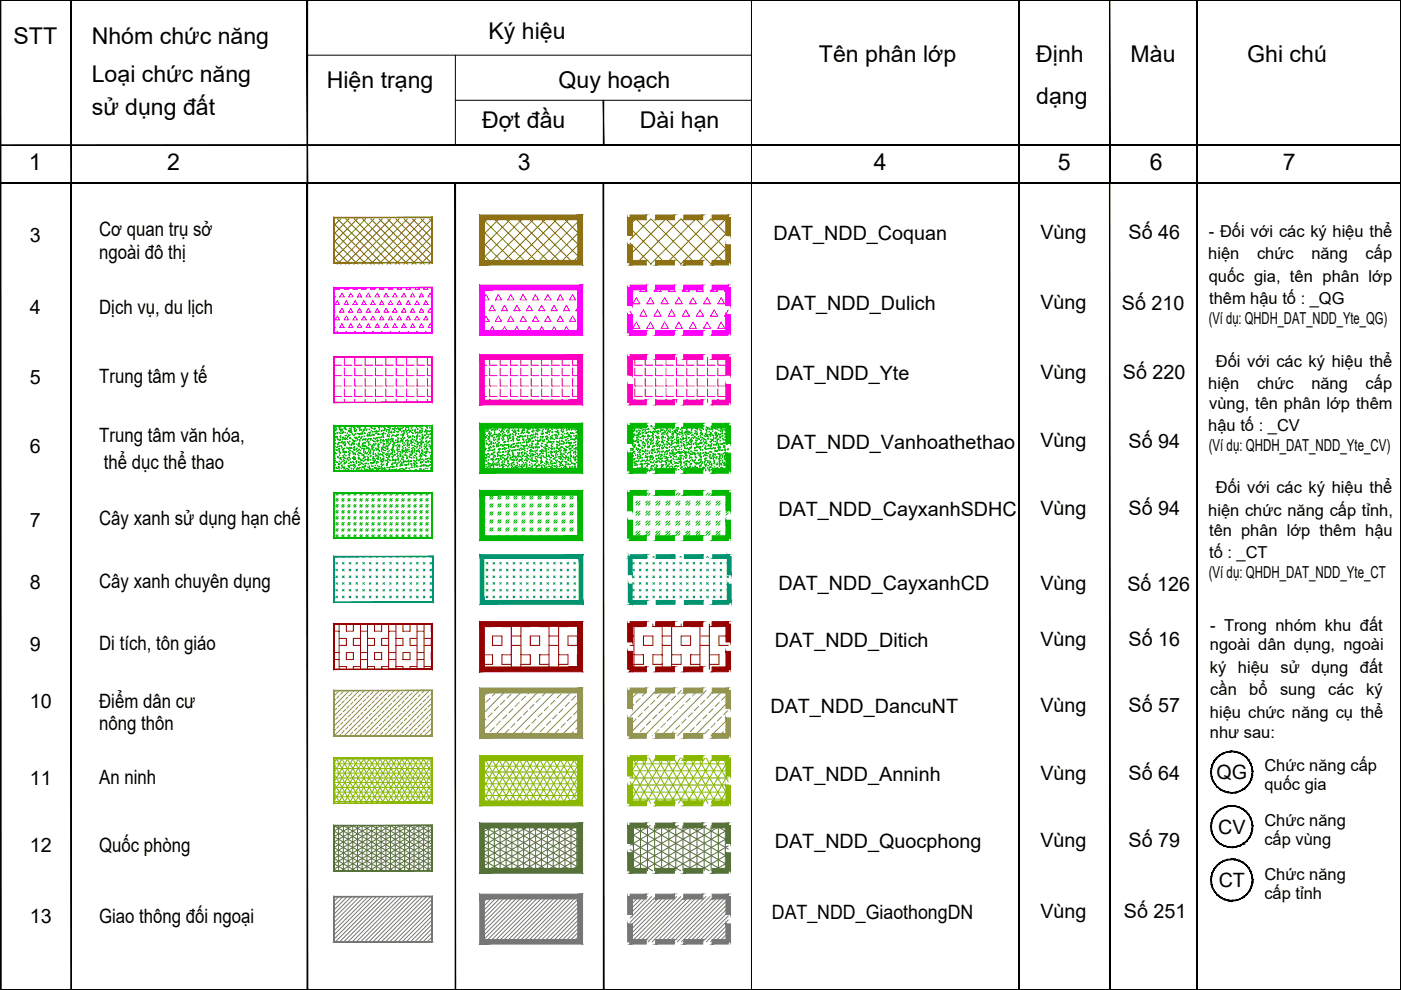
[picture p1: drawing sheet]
<svg xmlns="http://www.w3.org/2000/svg" width="297mm" height="210mm" viewBox="0 0 297 210" stroke-linecap="round" stroke-linejoin="round" font-family="sans-serif">
<defs><g id="words">
<g font-size="4.9">
<text x="2.9" y="9.4">STT</text>
<text x="19.5" y="9.4">Nhóm chức năng</text>
<text x="103.6" y="8.2">Ký hiệu</text>
<text x="19.5" y="17.4">Loại chức năng</text>
<text x="173.6" y="13.2">Tên phân lớp</text>
<text x="219.7" y="13.2">Định</text>
<text x="239.7" y="13.2">Màu</text>
<text x="264.4" y="13.2">Ghi chú</text>
<text x="69.3" y="18.6">Hiện trạng</text>
<text x="118.4" y="18.6">Quy hoạch</text>
<text x="219.7" y="22.1">dạng</text>
<text x="19.5" y="24.4">sử dụng đất</text>
<text x="102.2" y="27.1">Đợt đầu</text>
<text x="135.7" y="27.1">Dài hạn</text>
<text x="6.1" y="36">1</text>
<text x="35.5" y="36">2</text>
<text x="109.8" y="36">3</text>
<text x="185.3" y="36">4</text>
<text x="224.3" y="36">5</text>
<text x="243.8" y="36">6</text>
<text x="272" y="36">7</text>
</g>
<g font-size="4.2">
<text x="6.3" y="51.3">3</text>
<text x="21" y="50.1">Cơ quan trụ sở</text>
<text x="164" y="50.9">DAT_NDD_Coquan</text>
<text x="220.6" y="50.7">Vùng</text>
<text x="239.3" y="50.7">Số 46</text>
<text x="21" y="54.9">ngoài đô thị</text>
<text x="164.7" y="65.8">DAT_NDD_Dulich</text>
<text x="220.6" y="65.6">Vùng</text>
<text x="237.9" y="65.6">Số 210</text>
<text x="6.3" y="66.5">4</text>
<text x="21" y="66.6">Dịch vụ, du lịch</text>
<text x="6.3" y="81.5">5</text>
<text x="21" y="81.3">Trung tâm y tế</text>
<text x="164.4" y="80.5">DAT_NDD_Yte</text>
<text x="220.6" y="80.3">Vùng</text>
<text x="238.1" y="80.4">Số 220</text>
<text x="6.3" y="95.9">6</text>
<text x="21" y="93.8">Trung tâm văn hóa,</text>
<text x="164.7" y="95.1">DAT_NDD_Vanhoathethao</text>
<text x="220.6" y="94.8">Vùng</text>
<text x="239.3" y="94.9">Số 94</text>
<text x="22" y="99.4">thể dục thể thao</text>
<text x="6.3" y="111.7">7</text>
<text x="21" y="111.4">Cây xanh sử dụng hạn chế</text>
<text x="165" y="109.3">DAT_NDD_CayxanhSDHC</text>
<text x="220.6" y="109.1">Vùng</text>
<text x="239.3" y="109.1">Số 94</text>
<text x="6.3" y="124.9">8</text>
<text x="21" y="124.8">Cây xanh chuyên dụng</text>
<text x="165" y="125">DAT_NDD_CayxanhCD</text>
<text x="220.6" y="125">Vùng</text>
<text x="239" y="125.3">Số 126</text>
<text x="6.3" y="138">9</text>
<text x="21" y="137.9">Di tích, tôn giáo</text>
<text x="164.3" y="137.1">DAT_NDD_Ditich</text>
<text x="220.6" y="136.9">Vùng</text>
<text x="239.3" y="137">Số 16</text>
<text x="6.3" y="150.2">10</text>
<text x="21" y="150.2">Điểm dân cư</text>
<text x="21" y="154.7">nông thôn</text>
<text x="163.4" y="151.2">DAT_NDD_DancuNT</text>
<text x="220.6" y="151">Vùng</text>
<text x="239.3" y="151.1">Số 57</text>
<text x="6.3" y="166.4">11</text>
<text x="21" y="166.3">An ninh</text>
<text x="164.3" y="165.5">DAT_NDD_Anninh</text>
<text x="220.6" y="165.3">Vùng</text>
<text x="239.3" y="165.4">Số 64</text>
<text x="257.9" y="165.1">QG</text>
<text x="164.3" y="179.8">DAT_NDD_Quocphong</text>
<text x="220.6" y="179.6">Vùng</text>
<text x="239.3" y="179.7">Số 79</text>
<text x="258.3" y="176.8">CV</text>
<text x="6.3" y="180.7">12</text>
<text x="21" y="180.6">Quốc phòng</text>
<text x="258.4" y="188.1">CT</text>
<text x="6.3" y="195.6">13</text>
<text x="21" y="195.6">Giao thông đối ngoại</text>
<text x="163.6" y="194.9">DAT_NDD_GiaothongDN</text>
<text x="220.6" y="194.7">Vùng</text>
<text x="238.3" y="194.7">Số 251</text>
</g>
<g font-size="3.5">
<text x="256.3" y="50.2">- Đối với các ký hiệu thể</text>
<text x="256.2" y="55">hiện</text>
<text x="256.3" y="59.7">quốc gia, tên phân lớp</text>
<text x="266.5" y="55">chức</text>
<text x="278" y="55">năng</text>
<text x="289.5" y="55">cấp</text>
<text x="256.4" y="64.5">thêm hậu tố : _QG</text>
<text x="256.3" y="68.8">(Ví dụ: QHDH_DAT_NDD_Yte_QG)</text>
<text x="257.8" y="77.7">Đối với các ký hiệu thể</text>
<text x="256.2" y="82.5">hiện</text>
<text x="266.5" y="82.5">chức</text>
<text x="278" y="82.5">năng</text>
<text x="289.5" y="82.5">cấp</text>
<text x="256.4" y="86.7">vùng, tên phân lớp thêm</text>
<text x="256.2" y="91.5">hậu tố : _CV</text>
<text x="256.3" y="95.7">(Ví dụ: QHDH_DAT_NDD_Yte_CV)</text>
<text x="257.8" y="104.6">Đối với các ký hiệu thể</text>
<text x="256.2" y="109.4">hiện chức năng cấp tỉnh,</text>
<text x="256.4" y="113.6">tên phân lớp thêm hậu</text>
<text x="256.4" y="118.4">tố : _CT</text>
<text x="256.3" y="122.6">(Ví dụ: QHDH_DAT_NDD_Yte_CT</text>
<text x="256.5" y="137.9">ngoài dân dụng, ngoài</text>
<text x="256.6" y="133.7">- Trong nhóm khu đất</text>
<text x="256.5" y="142.7">ký hiệu</text>
<text x="271.5" y="142.7">sử</text>
<text x="278.1" y="142.7">dụng</text>
<text x="288.3" y="142.7">đất</text>
<text x="256.6" y="147.5">cần</text>
<text x="264.9" y="147.5">bổ</text>
<text x="271.4" y="147.5">sung</text>
<text x="281.6" y="147.5">các</text>
<text x="289.7" y="147.5">ký</text>
<text x="256.5" y="152.3">hiệu chức năng cụ thể</text>
<text x="256.5" y="156.4">như sau:</text>
<text x="268.1" y="163.4">Chức năng cấp</text>
<text x="268.1" y="167.6">quốc gia</text>
<text x="268.1" y="175.1">Chức năng</text>
<text x="268.1" y="179.3">cấp vùng</text>
<text x="268.1" y="186.5">Chức năng</text>
<text x="268.1" y="190.7">cấp tỉnh</text>
</g>
</g></defs>
<!-- layer: 0 -->
<g fill="#957000" stroke="#957000" stroke-width=".21">
<path d="M70.8 46.1v9.6zM70.8 46.1l.1 9.5zM70.8 46.1h20.8zM70.9 46.2l20.7-.1zM91.6 46.1v9.6zM91.6 46.2v9.5zM70.8 55.7h20.8zM70.8 55.7l20.8-.1z"/>
<path d="M101.7 45.6v10.6l1-1zM101.7 45.6l1 1v8.6zM101.7 45.6l1 1 20.8-1zM102.7 46.6l20.8-1-1 1zM122.5 46.6l1 9.6v-10.6zM122.5 46.6l1 9.6-1-1zM101.7 56.2h21.8l-1-1zM101.7 56.2l1-1h19.8z"/>
<path d="M133.6 45.6v1l3.4-1zM133.6 46.6l3.4-1v1z"/>
<path d="M139 45.6v1l4-1zM139 46.6l4-1v1z"/>
<path d="M145 45.6v1l4-1zM145 46.6l4-1v1z"/>
<path d="M151 45.6v1l3.4-1zM151 46.6l3.4-1v1z"/>
<path d="M153.9 46.1l1 3.8v-3.8zM153.9 46.1l1 3.8h-1z"/>
<path d="M153.9 51.9l1 3.8v-3.8zM153.9 51.9l1 3.8h-1z"/>
<path d="M151 56.2h3.4v-1zM151 55.2h3.4l-3.4 1z"/>
<path d="M145 56.2h4v-1zM145 55.2h4l-4 1z"/>
<path d="M139 56.2h4v-1zM139 55.2h4l-4 1z"/>
<path d="M133.6 56.2h3.4v-1zM133.6 55.2h3.4l-3.4 1z"/>
<path d="M133.1 51.9v3.8h1zM133.1 51.9h1v3.8z"/>
<path d="M133.1 46.1v3.8h1zM133.1 46.1h1v3.8z"/>
</g>
<g fill="none" stroke="#957000" stroke-width=".21">
<path d="M70.8 54.5l1.5 1.5M70.8 52.7l3.3 3.3M70.8 51l5 5M70.8 49.2l6.8 6.8M70.8 47.4l8.6 8.6M71.5 46.4l9.6 9.6M72.2 46.4l-1.4 1.4M73.3 46.4l9.6 9.6M74 46.4l-3.2 3.2M75.1 46.4l9.6 9.6M75.8 46.4l-5 5M76.9 46.4l9.5 9.6"/>
<path d="M77.5 46.4l-6.7 6.7M78.6 46.4l9.6 9.6M79.3 46.4l-8.5 8.5M80.4 46.4l9.6 9.6M81.1 46.4l-9.6 9.6M82.2 46.4l9.4 9.5M82.8 46.4l-9.6 9.6M83.9 46.4l7.7 7.7M84.6 46.4l-9.6 9.6M85.7 46.4l5.9 5.9M86.4 46.4l-9.6 9.6M87.4 46.4l4.2 4.2"/>
<path d="M88.1 46.4l-9.5 9.6M89.2 46.4l2.4 2.4M89.9 46.4l-9.6 9.6M91 46.4l.6 .6M91.6 46.5l-9.5 9.5M91.6 48.2l-7.8 7.8M91.6 50l-6 6M91.6 51.8l-4.2 4.2M91.6 53.5l-2.5 2.5M91.6 55.3l-.7 .7M102.2 53.7l2.3 2.3M102.2 51.2l4.8 4.8"/>
<path d="M102.2 48.8l7.2 7.2M102.3 46.4l9.6 9.6M103.3 46.4l-1.1 1.2M104.8 46.4l9.6 9.6M105.8 46.4l-3.6 3.6M107.3 46.4l9.6 9.6M108.3 46.4l-6.1 6.1M109.7 46.4l9.6 9.6M110.8 46.4l-8.6 8.6M112.2 46.4l9.6 9.6M113.2 46.4l-9.6 9.6M114.7 46.4l8.3 8.4"/>
<path d="M115.7 46.4l-9.6 9.6M117.2 46.4l5.8 5.9M118.2 46.4l-9.6 9.6M119.6 46.4l3.4 3.4M120.7 46.4l-9.6 9.6M122.1 46.4l.9 .9M123 46.5l-9.5 9.5M123 49l-7 7M123 51.5l-4.5 4.5M123 53.9l-2 2.1M133.1 46.1h1M133.6 55.2v1"/>
<path d="M133.6 47.6l1.2-1.2 9.6 9.6M133.6 50.8l4.4-4.4 9.6 9.6M133.6 54.7l1.3 1.3M133.6 51.5l4.5 4.5M133.6 48.4l7.7 7.6M141.2 46.4l-7.6 7.6M141.2 46.4l9.6 9.6M144.3 46.4l-9.6 9.6M144.4 46.4l9.6 9.6M147.5 46.4l-9.6 9.6M147.6 46.4l6.8 6.9M150.7 46.4l-9.6 9.6"/>
<path d="M150.7 46.4l3.7 3.7M153.9 55.7h1M154.4 45.6v1M154.4 46.9l-.5-.5-9.6 9.6M154.4 49.1l-6.9 6.9M154.4 52.3l-3.7 3.7M154.4 55.4l-.6 .6"/>
</g>
<g fill="none" stroke="#ff00bf" stroke-width=".21">
<path d="M70.8 75.8v1.6h1.6M70.8 78v1.6h1.6M73 75.8v1.6h1.6M73 78v1.6h1.6M75.2 75.8v1.6h1.6M75.2 78v1.6h1.6M77.4 75.8v1.6h1.6M77.4 78v1.6h1.6M79.6 75.8v1.6h1.6M79.6 78v1.6h1.6M81.8 75.8v1.6h1.6M81.8 78v1.6h1.6"/>
<path d="M84 75.8v1.6h1.6M84 78v1.6h1.6M86.2 75.8v1.6h1.6M86.2 78v1.6h1.6M88.4 75.8v1.6h1.6M88.4 78v1.6h1.6M90.6 75.8v1.6h1M90.6 78v1.6h1M102.2 77.4h1M102.2 79.6h1M103.8 75.8v1.6h1.6M103.8 78v1.6h1.6"/>
<path d="M106 75.8v1.6h1.6M106 78v1.6h1.6M108.2 75.8v1.6h1.6M108.2 78v1.6h1.6M110.4 75.8v1.6h1.6M110.4 78v1.6h1.6M112.6 75.8v1.6h1.6M112.6 78v1.6h1.6M114.8 75.8v1.6h1.6M114.8 78v1.6h1.6M117 75.8v1.6h1.6M117 78v1.6h1.6"/>
<path d="M119.2 75.8v1.6h1.6M119.2 78v1.6h1.6M121.4 75.8v1.6h1.6M121.4 78v1.6h1.6M133.1 75.7h1M133.6 77.4h.4M133.6 79.6h.4M134.6 75.8v1.6h1.6M134.6 78v1.6h1.6M136.8 75.8v1.6h1.6M136.8 78v1.6h1.6M139 75.8v1.6h1.6"/>
<path d="M139 78v1.6h1.6M141.2 75.8v1.6h1.6M141.2 78v1.6h1.6M143.4 75.8v1.6h1.6M143.4 78v1.6h1.6M145.6 75.8v1.6h1.6M145.6 78v1.6h1.6M147.8 75.8v1.6h1.6M147.8 78v1.6h1.6M150 75.8v1.6h1.6M150 78v1.6h1.6M152.2 75.8v1.6h1.6"/>
<path d="M152.2 78v1.6h1.6M154.4 75.2v1M70.8 80.2v1.6h1.6M70.8 82.4v1.6h1.6M70.8 84.6v.7M73 80.2v1.6h1.6M73 82.4v1.6h1.6M73 84.6v.7M75.2 80.2v1.6h1.6M75.2 82.4v1.6h1.6M75.2 84.6v.7M77.4 80.2v1.6h1.6"/>
<path d="M77.4 82.4v1.6h1.6M77.4 84.6v.7M79.6 80.2v1.6h1.6M79.6 82.4v1.6h1.6M79.6 84.6v.7M81.8 80.2v1.6h1.6M81.8 82.4v1.6h1.6M81.8 84.6v.7M84 80.2v1.6h1.6M84 82.4v1.6h1.6M84 84.6v.7M86.2 80.2v1.6h1.6"/>
<path d="M86.2 82.4v1.6h1.6M86.2 84.6v.7M88.4 80.2v1.6h1.6M88.4 82.4v1.6h1.6M88.4 84.6v.7M90.6 80.2v1.6h1M90.6 82.4v1.6h1M90.6 84.6v.7M102.2 81.8h1M102.2 84h1M103.8 80.2v1.6h1.6M103.8 82.4v1.6h1.6"/>
<path d="M103.8 84.6v.7M106 80.2v1.6h1.6M106 82.4v1.6h1.6M106 84.6v.7M108.2 80.2v1.6h1.6M108.2 82.4v1.6h1.6M108.2 84.6v.7M110.4 80.2v1.6h1.6M110.4 82.4v1.6h1.6M110.4 84.6v.7M112.6 80.2v1.6h1.6M112.6 82.4v1.6h1.6"/>
<path d="M112.6 84.6v.7M114.8 80.2v1.6h1.6M114.8 82.4v1.6h1.6M114.8 84.6v.7M117 80.2v1.6h1.6M117 82.4v1.6h1.6M117 84.6v.7M119.2 80.2v1.6h1.6M119.2 82.4v1.6h1.6M119.2 84.6v.7M121.4 80.2v1.6h1.6M121.4 82.4v1.6h1.6"/>
<path d="M121.4 84.6v.7M133.6 81.8h.4M133.6 84h.4M133.6 84.8v1M134.6 80.2v1.6h1.6M134.6 82.4v1.6h1.6M134.6 84.6v.7M136.8 80.2v1.6h1.6M136.8 82.4v1.6h1.6M136.8 84.6v.7M139 80.2v1.6h1.6M139 82.4v1.6h1.6"/>
<path d="M139 84.6v.7M141.2 80.2v1.6h1.6M141.2 82.4v1.6h1.6M141.2 84.6v.7M143.4 80.2v1.6h1.6M143.4 82.4v1.6h1.6M143.4 84.6v.7M145.6 80.2v1.6h1.6M145.6 82.4v1.6h1.6M145.6 84.6v.7M147.8 80.2v1.6h1.6M147.8 82.4v1.6h1.6"/>
<path d="M147.8 84.6v.7M150 80.2v1.6h1.6M150 82.4v1.6h1.6M150 84.6v.7M152.2 80.2v1.6h1.6M152.2 82.4v1.6h1.6M152.2 84.6v.7M153.9 85.3h1"/>
</g>
<g fill="#ff00bf" stroke="#ff00bf" stroke-width=".21">
<path d="M70.8 75.7v9.7zM70.8 75.7l.1 9.6zM70.8 75.7h20.8zM70.9 75.7h20.7zM91.6 75.7v9.7zM91.6 75.7v9.7zM70.8 85.4h20.8zM70.8 85.4l20.8-.1z"/>
<path d="M101.7 75.2v10.6l1-1zM101.7 75.2l1 1v8.6zM101.7 75.2l1 1 20.8-1zM102.7 76.2l20.8-1-1 1zM123.5 75.2l-1 1 1 9.6zM122.5 76.2l1 9.6-1-1zM101.7 85.8h21.8l-1-1zM102.7 84.8h19.8l-20.8 1z"/>
<path d="M133.6 75.2v1l3.4-1zM133.6 76.2l3.4-1v1z"/>
<path d="M139 75.2v1l4-1zM139 76.2l4-1v1z"/>
<path d="M145 75.2v1l4-1zM145 76.2l4-1v1z"/>
<path d="M151 75.2v1l3.4-1zM151 76.2l3.4-1v1z"/>
<path d="M153.9 75.7l1 3.8v-3.8zM153.9 75.7l1 3.8h-1z"/>
<path d="M153.9 81.5l1 3.8v-3.8zM153.9 81.5l1 3.8h-1z"/>
<path d="M151 85.8h3.4v-1zM151 84.8h3.4l-3.4 1z"/>
<path d="M145 85.8h4v-1zM145 84.8h4l-4 1z"/>
<path d="M139 85.8h4v-1zM139 84.8h4l-4 1z"/>
<path d="M133.6 85.8h3.4v-1zM133.6 84.8h3.4l-3.4 1z"/>
<path d="M133.1 81.5v3.8h1zM133.1 81.5h1v3.8z"/>
<path d="M133.1 75.7v3.8h1zM133.1 75.7h1v3.8z"/>
</g>
<g fill="#f0f" stroke="#f0f" stroke-width=".21">
<path d="M70.8 60.9v9.7zM70.8 60.9l.1 9.6zM70.8 60.9h20.8zM70.9 61l20.7-.1zM91.6 60.9v9.7zM91.6 61v9.6zM70.8 70.6h20.8zM70.8 70.6l20.8-.1z"/>
<path d="M101.7 60.5v10.5l1-.9zM101.7 60.5l1 1v8.6zM101.7 60.5l1 1 20.8-1zM102.7 61.5l20.8-1-1 1zM123.5 60.5l-1 1 1 9.5zM122.5 61.5l1 9.5-1-.9zM101.7 71h21.8l-1-.9zM102.7 70.1h19.8l-20.8 .9z"/>
<path d="M133.6 60.5v1l3.4-1zM133.6 61.5l3.4-1v1z"/>
<path d="M139 60.5v1l4-1zM139 61.5l4-1v1z"/>
<path d="M145 60.5v1l4-1zM145 61.5l4-1v1z"/>
<path d="M151 60.5v1l3.4-1zM151 61.5l3.4-1v1z"/>
<path d="M153.9 61l1 3.8v-3.8zM153.9 61l1 3.8h-1z"/>
<path d="M153.9 66.8l1 3.8v-3.8zM153.9 66.8l1 3.8h-1z"/>
<path d="M151 71h3.4v-.9zM151 70.1h3.4l-3.4 .9z"/>
<path d="M145 71h4v-.9zM145 70.1h4l-4 .9z"/>
<path d="M139 71h4v-.9zM139 70.1h4l-4 .9z"/>
<path d="M133.6 71h3.4v-.9zM133.6 70.1h3.4l-3.4 .9z"/>
<path d="M133.1 66.8v3.8h1zM133.1 66.8h1v3.8z"/>
<path d="M133.1 61v3.8h1zM133.1 61h1v3.8z"/>
</g>
<g fill="none" stroke="#f0f" stroke-width=".21">
<path d="M70.8 62.5l.3 .5h-.3M70.8 65.7l.3 .5h-.3M70.8 69l.3 .4h-.3M71.3 61l-.2 .3h.9l-.2-.3M71.4 70.6l.1-.4 .2 .4M71.5 67l.5 .8h-.9zM71.5 63.8l.5 .8h-.9zM72.5 68.6l.5 .8h-1zM72.5 65.4l.5 .8h-1zM72.5 62.2l.5 .8h-1zM73.1 61l-.1 .3h.9l-.2-.3M73.2 70.6l.2-.4 .2 .4"/>
<path d="M73.4 67l.5 .8h-.9zM73.4 63.8l.5 .8h-.9zM74.4 68.6l.4 .8h-.9zM74.4 65.4l.4 .8h-.9zM74.4 62.2l.4 .8h-.9zM75 61l-.2 .3h1l-.2-.3M75.1 70.6l.2-.4 .2 .4M75.3 67l.5 .8h-1zM75.3 63.8l.5 .8h-1zM76.2 68.6l.5 .8h-.9zM76.2 65.4l.5 .8h-.9zM76.2 62.2l.5 .8h-.9z"/>
<path d="M76.9 61l-.2 .3h.9l-.2-.3M77 70.6l.2-.4 .1 .4M77.2 67l.4 .8h-.9zM77.2 63.8l.4 .8h-.9zM78.1 68.6l.5 .8h-1zM78.1 65.4l.5 .8h-1zM78.1 62.2l.5 .8h-1zM78.8 61l-.2 .3h.9l-.2-.3M78.9 70.6l.2-.4 .1 .4M79.1 67l.4 .8h-.9zM79.1 63.8l.4 .8h-.9zM80 68.6l.5 .8h-1z"/>
<path d="M80 65.4l.5 .8h-1zM80 62.2l.5 .8h-1zM80.7 61l-.2 .3h.9l-.2-.3M80.8 70.6l.1-.4 .2 .4M80.9 67l.5 .8h-.9zM80.9 63.8l.5 .8h-.9zM81.9 68.6l.4 .8h-.9zM81.9 65.4l.4 .8h-.9zM81.9 62.2l.4 .8h-.9zM82.5 61l-.2 .3h1l-.3-.3M82.6 70.6l.2-.4 .2 .4M82.8 67l.5 .8h-1z"/>
<path d="M82.8 63.8l.5 .8h-1zM83.7 68.6l.5 .8h-.9zM83.7 65.4l.5 .8h-.9zM83.7 62.2l.5 .8h-.9zM84.4 61l-.2 .3h.9l-.2-.3M84.5 70.6l.2-.4 .2 .4M84.7 67l.4 .8h-.9zM84.7 63.8l.4 .8h-.9zM85.6 68.6l.5 .8h-1zM85.6 65.4l.5 .8h-1zM85.6 62.2l.5 .8h-1zM86.3 61l-.2 .3h.9l-.2-.3"/>
<path d="M86.3 70.6l.3-.4 .1 .4M86.6 67l.4 .8h-.9zM86.6 63.8l.4 .8h-.9zM87.5 68.6l.5 .8h-1zM87.5 65.4l.5 .8h-1zM87.5 62.2l.5 .8h-1zM88.2 61l-.2 .3h.9l-.2-.3M88.3 70.6l.1-.4 .2 .4M88.4 67l.5 .8h-.9zM88.4 63.8l.5 .8h-.9zM89.4 68.6l.4 .8h-.9zM89.4 65.4l.4 .8h-.9z"/>
<path d="M89.4 62.2l.4 .8h-.9zM90 61l-.2 .3h.9l-.2-.3M90.1 70.6l.2-.4 .2 .4M90.3 67l.4 .8h-.9zM90.3 63.8l.4 .8h-.9zM91.6 69.3l-.4-.7-.5 .8h.9M91.6 66l-.4-.6-.5 .8h.9M91.6 62.8l-.4-.6-.5 .8h.9M102.2 61l.2 .3h-.2M102.2 65.5l.2 .4h-.2M102.2 70.1l.2 .3h-.2M103 67l.7 1.1h-1.3z"/>
<path d="M103 62.5l.7 1.1h-1.3zM103.9 61l-.2 .3h1.3l-.2-.3M104.3 69.3l.7 1.1h-1.3zM104.3 64.7l.7 1.2h-1.3zM105.6 67l.7 1.1h-1.3zM105.6 62.5l.7 1.1h-1.3zM106.5 61l-.2 .3h1.3l-.2-.3M107 69.3l.6 1.1h-1.3zM107 64.7l.6 1.2h-1.3zM108.3 67l.7 1.1h-1.4zM108.3 62.5l.7 1.1h-1.4zM109.2 61l-.2 .3h1.3l-.2-.3"/>
<path d="M109.6 69.3l.7 1.1h-1.3zM109.6 64.7l.7 1.2h-1.3zM110.9 67l.7 1.1h-1.3zM110.9 62.5l.7 1.1h-1.3zM111.8 61l-.2 .3h1.3l-.2-.3M112.2 69.3l.7 1.1h-1.3zM112.2 64.7l.7 1.2h-1.3zM113.5 67l.7 1.1h-1.3zM113.5 62.5l.7 1.1h-1.3zM114.4 61l-.2 .3h1.3l-.2-.3M114.8 69.3l.7 1.1h-1.3zM114.8 64.7l.7 1.2h-1.3z"/>
<path d="M116.1 67l.7 1.1h-1.3zM116.1 62.5l.7 1.1h-1.3zM117 61l-.2 .3h1.3l-.2-.3M117.5 69.3l.6 1.1h-1.3zM117.5 64.7l.6 1.2h-1.3zM118.8 67l.7 1.1h-1.4zM118.8 62.5l.7 1.1h-1.4zM119.7 61l-.2 .3h1.3l-.2-.3M120.1 69.3l.7 1.1h-1.3zM120.1 64.7l.7 1.2h-1.3zM121.4 67l.7 1.1h-1.3zM121.4 62.5l.7 1.1h-1.3z"/>
<path d="M122.3 61l-.2 .3h.9M123 69.7l-.3-.4-.6 1.1h.9M123 65.2l-.3-.5-.6 1.2h.9M133.1 61h1M133.6 70.1v.9M133.6 66l.6 1h-.6M133.7 61l.5 .8h-.6M134.9 68.3l.8 1.3h-1.5zM134.9 63.1l.8 1.3h-1.5zM136.1 61l-.4 .8h1.4l-.4-.8M136.4 65.7l.7 1.3h-1.4zM137.9 68.3l.8 1.3h-1.6z"/>
<path d="M137.9 63.1l.8 1.3h-1.6zM139.1 61l-.4 .8h1.5l-.5-.8M139.4 65.7l.8 1.3h-1.5zM140.9 68.3l.8 1.3h-1.5zM140.9 63.1l.8 1.3h-1.5zM142.1 61l-.4 .8h1.5l-.5-.8M142.4 65.7l.8 1.3h-1.5zM143.9 68.3l.8 1.3h-1.5zM143.9 63.1l.8 1.3h-1.5zM145.1 61l-.4 .8h1.5l-.5-.8M145.4 65.7l.8 1.3h-1.5zM146.9 68.3l.7 1.3h-1.4z"/>
<path d="M146.9 63.1l.7 1.3h-1.4zM148.2 61l-.6 .8h1.6l-.5-.8M148.4 65.7l.8 1.3h-1.6zM149.9 68.3l.8 1.3h-1.5zM149.9 63.1l.8 1.3h-1.5zM151.2 61l-.5 .8h1.5l-.5-.8M151.4 65.7l.8 1.3h-1.5zM152.9 68.3l.8 1.3h-1.5zM152.9 63.1l.8 1.3h-1.5zM153.9 70.6h1M154.2 61l-.5 .8h.7M154.4 60.5v1"/>
<path d="M154.4 65.7l-.7 1.3h.7"/>
</g>
<g fill="#00b800" stroke="#00b800" stroke-width=".21">
<path d="M70.8 96.9v.1z"/>
<path d="M86.8 99.8h.1v.1z"/>
<path d="M91.6 95.8v.1z"/>
<path d="M71.1 90.6h.2z"/>
<path d="M71.1 91.3h.2z"/>
<path d="M72.1 90.5h.2z"/>
<path d="M71.1 92h.1z"/>
<path d="M72.1 91.2h.1z"/>
<path d="M73.2 91h.1l-.1 .1z"/>
<path d="M73.2 91.6v.2z"/>
<path d="M74.2 90.9h.1z"/>
<path d="M72 93.9h.2z"/>
<path d="M73.1 93.1h.1z"/>
<path d="M74.1 92.3h.2z"/>
<path d="M72 94.5h.2z"/>
<path d="M74.2 92.8v.2z"/>
<path d="M75.1 92.1h.2z"/>
<path d="M77.2 90.5h.2z"/>
<path d="M72 95.2h.1z"/>
<path d="M73.1 94.3l.1 .1-.1 .1z"/>
<path d="M74.1 93.5l.1 .1v.1z"/>
<path d="M75.1 92.8h.2z"/>
<path d="M77.2 91.2h.2z"/>
<path d="M78.3 90.4h.1z"/>
<path d="M74.1 94.2v.1z"/>
<path d="M75.1 93.4h.2z"/>
<path d="M78.3 91h.1l-.1 .1z"/>
<path d="M70.9 97.3v.1z"/>
<path d="M71.9 96.5h.2z"/>
<path d="M74.1 94.8v.2z"/>
<path d="M76.1 93.3h.2z"/>
<path d="M71.9 97.2h.1z"/>
<path d="M72.9 96.4h.2z"/>
<path d="M79.2 91.5h.2z"/>
<path d="M80.3 90.7h.2z"/>
<path d="M71.9 97.8h.1z"/>
<path d="M72.9 97h.2z"/>
<path d="M74 96.2h.2z"/>
<path d="M76.1 94.6h.1z"/>
<path d="M78.1 93h.2z"/>
<path d="M72.9 97.7h.2z"/>
<path d="M76.1 95.3h.1z"/>
<path d="M78.1 93.7h.2z"/>
<path d="M79.2 92.9h.2z"/>
<path d="M80.3 92v.2z"/>
<path d="M82.3 90.5h.2z"/>
<path d="M72.9 98.4h.2z"/>
<path d="M73.9 97.5l.2 .1h-.1z"/>
<path d="M81.3 91.9h.1z"/>
<path d="M82.3 91.1h.2z"/>
<path d="M71.8 99.8h.2z"/>
<path d="M78.1 95h.2l-.1 .1z"/>
<path d="M81.2 92.6h.2z"/>
<path d="M82.3 91.8h.2z"/>
<path d="M83.3 91h.2z"/>
<path d="M72.8 99.7h.2z"/>
<path d="M75 98.1h.1l-.1 .1z"/>
<path d="M76 97.3h.1v.1z"/>
<path d="M80.2 94.1h.1z"/>
<path d="M81.2 93.3h.2z"/>
<path d="M82.3 92.5h.2z"/>
<path d="M83.3 91.6l.2 .1-.1 .1z"/>
<path d="M76 97.9v.2z"/>
<path d="M77 97.1h.2z"/>
<path d="M78 96.4h.2z"/>
<path d="M80.1 94.7h.2z"/>
<path d="M81.2 93.9l.2 .1h-.1z"/>
<path d="M83.3 92.3h.2l-.1 .1z"/>
<path d="M84.3 91.5h.2z"/>
<path d="M76 98.5v.2z"/>
<path d="M77 97.8h.2z"/>
<path d="M79.1 96.2h.1z"/>
<path d="M80.2 95.3l.1 .1-.1 .1z"/>
<path d="M81.1 94.6h.2z"/>
<path d="M82.2 93.8h.2z"/>
<path d="M84.3 92.2h.2z"/>
<path d="M75.9 99.3h.2z"/>
<path d="M76.9 98.5h.2z"/>
<path d="M79 96.9h.2z"/>
<path d="M80.2 96v.2z"/>
<path d="M81.1 95.3h.2z"/>
<path d="M82.2 94.5h.2z"/>
<path d="M84.3 92.8l.1 .1z"/>
<path d="M85.4 92h.1l-.1 .1z"/>
<path d="M87.5 90.4v.1z"/>
<path d="M79.1 97.5l.1 .1h-.1z"/>
<path d="M82.2 95.1h.1z"/>
<path d="M83.2 94.3h.2z"/>
<path d="M84.3 93.5h.1z"/>
<path d="M85.4 92.6v.2z"/>
<path d="M87.4 91.1h.2z"/>
<path d="M76.9 99.8h.2z"/>
<path d="M83.2 95h.2z"/>
<path d="M84.3 94.2h.1l-.1 .1z"/>
<path d="M87.4 91.8h.1z"/>
<path d="M77.9 99.7h.2z"/>
<path d="M79.1 98.8v.1z"/>
<path d="M82.1 96.4h.2z"/>
<path d="M84.2 94.8h.2l-.1 .1z"/>
<path d="M85.3 94h.2z"/>
<path d="M86.3 93.2h.2z"/>
<path d="M87.4 92.4h.1z"/>
<path d="M78.9 99.5h.2z"/>
<path d="M81.1 97.9h.1l-.1 .1z"/>
<path d="M82.1 97.1h.2z"/>
<path d="M83.2 96.2v.2z"/>
<path d="M85.2 94.7h.2z"/>
<path d="M86.3 93.9h.2z"/>
<path d="M88.4 92.3h.1v.1z"/>
<path d="M89.5 91.5h.1l-.1 .1z"/>
<path d="M81.1 98.5v.2z"/>
<path d="M82.1 97.8h.1z"/>
<path d="M83.2 96.9v.1z"/>
<path d="M84.1 96.2h.2z"/>
<path d="M85.2 95.3h.2z"/>
<path d="M86.3 94.5h.1z"/>
<path d="M88.4 92.9h.1v.1z"/>
<path d="M89.5 92.1h.1l-.1 .1z"/>
<path d="M91.5 90.5h.2z"/>
<path d="M81 99.2h.1z"/>
<path d="M84.1 96.8h.2z"/>
<path d="M85.2 96h.2l-.1 .1z"/>
<path d="M86.3 95.2h.1l-.1 .1z"/>
<path d="M88.4 93.5v.2z"/>
<path d="M89.4 92.8h.2z"/>
<path d="M90.4 92h.2z"/>
<path d="M91.5 91.2h.2z"/>
<path d="M82 99.1h.2z"/>
<path d="M84.1 97.5h.2z"/>
<path d="M85.2 96.6v.2z"/>
<path d="M86.2 95.9h.2z"/>
<path d="M87.2 95.1h.2z"/>
<path d="M88.3 94.3h.2z"/>
<path d="M82 99.8h.2z"/>
<path d="M85.2 97.3l.1 .1-.1 .1z"/>
<path d="M86.2 96.6h.1z"/>
<path d="M87.2 95.8h.2z"/>
<path d="M88.3 95h.2z"/>
<path d="M89.4 94.1h.1l-.1 .1z"/>
<path d="M84.1 98.8v.1z"/>
<path d="M85.1 98h.2z"/>
<path d="M86.2 97.2h.1z"/>
<path d="M87.2 96.4h.2z"/>
<path d="M88.3 95.6h.1z"/>
<path d="M89.4 94.7v.2z"/>
<path d="M91.4 93.2h.2z"/>
<path d="M84 99.5h.2z"/>
<path d="M87.2 97.1h.2z"/>
<path d="M91.4 93.9h.2z"/>
<path d="M89.4 96.1v.1z"/>
<path d="M87.2 98.4h.1z"/>
<path d="M89.4 96.7v.2z"/>
<path d="M90.3 96h.2l-.1 .1z"/>
<path d="M87.1 99.1h.2z"/>
<path d="M88.2 98.3h.1z"/>
<path d="M91.4 95.8l.1 .1h-.1z"/>
<path d="M88.2 98.9h.1z"/>
<path d="M89.2 98.1h.2z"/>
<path d="M90.3 97.3v.1z"/>
<path d="M91.3 96.5h.2z"/>
<path d="M88.1 99.6h.2z"/>
<path d="M89.2 98.8h.2l-.1 .1z"/>
<path d="M91.3 97.2h.1z"/>
<path d="M90.2 98.7h.2z"/>
<path d="M91.3 97.8h.1z"/>
<path d="M90.2 99.3h.1z"/>
<path d="M91.3 99.2h.1l-.1 .1z"/>
<path d="M72 91h.1z"/>
<path d="M75 90.6h.1z"/>
<path d="M77 90.4h.2l-.1 .1z"/>
<path d="M71.4 91.8h.2l-.1 .1z"/>
<path d="M71.9 91.8h.2z"/>
<path d="M75.2 91.3h.2z"/>
<path d="M77.7 91h.2z"/>
<path d="M79.1 90.7v.2z"/>
<path d="M79.6 90.7v.2z"/>
<path d="M80.2 90.7h.2z"/>
<path d="M81.5 90.5h.1z"/>
<path d="M82.7 90.4h.2z"/>
<path d="M70.9 92.6h.2l-.1 .1z"/>
<path d="M71.4 92.6h.2z"/>
<path d="M72.2 92.5h.1z"/>
<path d="M74.7 92.1h.1z"/>
<path d="M76 91.9v.1z"/>
<path d="M76.5 91.8v.2z"/>
<path d="M78.4 91.6h.2z"/>
<path d="M78.9 91.5h.2z"/>
<path d="M79.7 91.5h.2z"/>
<path d="M81 91.3h.1z"/>
<path d="M81.5 91.2h.1z"/>
<path d="M82.2 91.1h.2z"/>
<path d="M86 90.6h.2z"/>
<path d="M86.5 90.6h.2z"/>
<path d="M87.3 90.4l.1 .1v.1z"/>
<path d="M88.5 90.3h.2z"/>
<path d="M70.9 93.4h.1z"/>
<path d="M72.9 93.1h.2z"/>
<path d="M76.7 92.6h.1z"/>
<path d="M77.9 92.4h.2z"/>
<path d="M78.4 92.3h.2z"/>
<path d="M79.2 92.3h.2z"/>
<path d="M83 91.8h.1z"/>
<path d="M84.3 91.5l.1 .1-.1 .1z"/>
<path d="M88.1 91v.2z"/>
<path d="M88.5 91h.2z"/>
<path d="M89.3 90.9h.1z"/>
<path d="M90.6 90.7h.1l-.1 .1z"/>
<path d="M72.4 93.9h.1z"/>
<path d="M76.2 93.3v.1z"/>
<path d="M79.9 92.9h.2z"/>
<path d="M80.4 92.8h.2z"/>
<path d="M85.5 92.1h.1z"/>
<path d="M90 91.5h.2z"/>
<path d="M73.2 94.4v.2z"/>
<path d="M74.4 94.3h.1z"/>
<path d="M74.8 94.2h.2z"/>
<path d="M77.4 93.9h.1z"/>
<path d="M81.9 93.3h.2l-.1 .1z"/>
<path d="M83.2 93.1h.1z"/>
<path d="M87 92.6l.1 .1-.1 .1z"/>
<path d="M90 92.3h.2z"/>
<path d="M71.3 95.4h.2z"/>
<path d="M73.9 95.1h.1l-.1 .1z"/>
<path d="M74.3 95.1h.2z"/>
<path d="M75.1 95h.2z"/>
<path d="M76.4 94.8h.1z"/>
<path d="M79.4 94.3l.1 .1-.1 .1z"/>
<path d="M80.1 94.3h.2z"/>
<path d="M81.9 94h.2l-.1 .1z"/>
<path d="M83.9 93.8h.2z"/>
<path d="M84.5 93.6v.2z"/>
<path d="M87 93.4h.1l-.1 .1z"/>
<path d="M87.7 93.2l.2 .1-.1 .1z"/>
<path d="M89 93.1h.1z"/>
<path d="M89.5 93v.1z"/>
<path d="M73.3 95.9h.2z"/>
<path d="M73.9 95.8h.1l-.1 .1z"/>
<path d="M75.8 95.5l.2 .1h-.1z"/>
<path d="M77.1 95.4h.1z"/>
<path d="M78.4 95.2h.1l-.1 .1z"/>
<path d="M78.9 95.1l.1 .1-.1 .1z"/>
<path d="M81.4 94.8h.1l-.1 .1z"/>
<path d="M82.1 94.8h.2z"/>
<path d="M83.4 94.6h.2z"/>
<path d="M84 94.4v.2z"/>
<path d="M87.2 94.1h.1z"/>
<path d="M88.5 93.9h.1l-.1 .1z"/>
<path d="M88.9 93.8h.2z"/>
<path d="M91 93.5l.1 .1-.1 .1z"/>
<path d="M71.5 96.9h.2z"/>
<path d="M73.3 96.5v.2z"/>
<path d="M75.3 96.3l.2 .1h-.1z"/>
<path d="M75.8 96.2l.2 .1-.1 .1z"/>
<path d="M76.6 96.2h.1z"/>
<path d="M77.8 96h.2z"/>
<path d="M78.3 95.9h.2z"/>
<path d="M80.3 95.7h.2z"/>
<path d="M80.8 95.6h.2z"/>
<path d="M83.3 95.3h.2z"/>
<path d="M84.1 95.2h.2z"/>
<path d="M85.4 95h.1v.1z"/>
<path d="M85.9 95h.1z"/>
<path d="M87.9 94.7h.2z"/>
<path d="M88.4 94.6h.1z"/>
<path d="M90.5 94.3l.1 .1-.1 .1z"/>
<path d="M90.9 94.3h.2z"/>
<path d="M73.5 97.3h.2z"/>
<path d="M74.7 97.1h.2z"/>
<path d="M75.3 97.1h.1z"/>
<path d="M77.3 96.8h.2z"/>
<path d="M77.8 96.7h.2z"/>
<path d="M79.8 96.5h.2z"/>
<path d="M80.3 96.4h.2z"/>
<path d="M82.8 96.1h.2z"/>
<path d="M85.4 95.8h.1z"/>
<path d="M86.1 95.6h.2z"/>
<path d="M87.4 95.4l.1 .1-.1 .1z"/>
<path d="M87.9 95.4h.1z"/>
<path d="M90 95.1v.1z"/>
<path d="M91.2 95h.1z"/>
<path d="M71.7 98.3h.2z"/>
<path d="M72.2 98.2h.2z"/>
<path d="M75.6 97.7l.1 .1h-.1z"/>
<path d="M77.2 97.6h.2z"/>
<path d="M82.3 96.9h.2z"/>
<path d="M84.3 96.6h.2z"/>
<path d="M84.8 96.5h.2z"/>
<path d="M85.6 96.4h.2z"/>
<path d="M86.9 96.3h.1z"/>
<path d="M88.1 96.1h.2z"/>
<path d="M89.4 95.9h.1z"/>
<path d="M89.9 95.9h.1z"/>
<path d="M71.2 99.1h.2z"/>
<path d="M72.5 98.9h.1l-.1 .1z"/>
<path d="M73.7 98.7h.2z"/>
<path d="M74.2 98.7h.2z"/>
<path d="M75 98.6h.1z"/>
<path d="M77.5 98.2h.2z"/>
<path d="M81.3 97.7h.1z"/>
<path d="M82.6 97.5l.1 .1h-.1z"/>
<path d="M84.3 97.3h.2z"/>
<path d="M86.3 97.1h.2z"/>
<path d="M87.6 96.9h.1v.1z"/>
<path d="M88.8 96.7h.2z"/>
<path d="M89.4 96.6l.1 .1h-.1z"/>
<path d="M90.2 96.5l.1 .1-.1 .1z"/>
<path d="M91.3 96.4h.2z"/>
<path d="M71.9 99.7h.2z"/>
<path d="M79.6 98.6v.2z"/>
<path d="M81.3 98.4h.1z"/>
<path d="M83.8 98.1h.1l-.1 .1z"/>
<path d="M84.6 98h.1l-.1 .1z"/>
<path d="M86.4 97.7v.2z"/>
<path d="M88.3 97.5h.2z"/>
<path d="M88.8 97.4l.2 .1-.1 .1z"/>
<path d="M89.6 97.3h.1z"/>
<path d="M91.4 97.1h.1l-.1 .1z"/>
<path d="M77.7 99.6h.2z"/>
<path d="M80.2 99.3h.2z"/>
<path d="M80.8 99.2v.1z"/>
<path d="M81.5 99.2h.1z"/>
<path d="M83.3 98.9h.1l-.1 .1z"/>
<path d="M84 98.8h.2z"/>
<path d="M85.3 98.7h.2z"/>
<path d="M85.8 98.6h.1z"/>
<path d="M87.8 98.3h.2z"/>
<path d="M88.3 98.2h.2z"/>
<path d="M89.1 98.1h.1z"/>
<path d="M90.3 98h.2z"/>
<path d="M82.7 99.7h.2z"/>
<path d="M84.7 99.4h.2z"/>
<path d="M87.3 99.1h.1v.1z"/>
<path d="M87.8 98.9v.2z"/>
<path d="M89.9 98.7v.2z"/>
<path d="M90.4 98.6v.2z"/>
<path d="M91 98.6h.2z"/>
<path d="M87.2 99.8h.2z"/>
<path d="M88 99.7h.2z"/>
<path d="M89.9 99.4v.2z"/>
<path d="M90.5 99.4h.2z"/>
<path d="M89.4 90.4v.1z"/>
<path d="M91.1 91.5v.1z"/>
<path d="M90.5 91.7v.2z"/>
<path d="M88.9 91.5h.2z"/>
<path d="M89.4 91.8h.1z"/>
<path d="M90.7 92.6h.1z"/>
<path d="M89.6 92.5h.1z"/>
<path d="M87.2 91.6h.2z"/>
<path d="M90.3 93.5v.2z"/>
<path d="M90.7 93.9h.1z"/>
<path d="M87.4 92.4h.2z"/>
<path d="M89.2 93.5h.2z"/>
<path d="M85.1 91.5h.1z"/>
<path d="M88.5 93.8h.2z"/>
<path d="M83.6 91.2h.2z"/>
<path d="M91 95.9h.1z"/>
<path d="M84.3 92.3h.1l-.1 .1z"/>
<path d="M86 93.4h.2l-.1 .1z"/>
<path d="M86.4 93.7h.2z"/>
<path d="M87.8 94.4v.2z"/>
<path d="M89.5 95.6h.1v.1z"/>
<path d="M89.9 95.9h.2z"/>
<path d="M85.4 93.6l.1 .1h-.1z"/>
<path d="M86.6 94.5h.2z"/>
<path d="M88.4 95.6h.2z"/>
<path d="M88.9 95.8l.1 .1h-.1z"/>
<path d="M90.2 96.7h.1z"/>
<path d="M84.3 93.5l.1 .1v.1z"/>
<path d="M85.6 94.4h.2z"/>
<path d="M87.3 95.6h.2z"/>
<path d="M89.1 96.6l.1 .1h-.1z"/>
<path d="M79.8 91.2v.2z"/>
<path d="M82.8 93.3h.2z"/>
<path d="M83.2 93.5h.2z"/>
<path d="M84.5 94.4h.2z"/>
<path d="M86.7 95.8h.2z"/>
<path d="M90.2 98h.1z"/>
<path d="M91.5 98.8h.2z"/>
<path d="M78.6 91.3h.2z"/>
<path d="M80 92.1h.2l-.1 .1z"/>
<path d="M81.7 93.2h.2z"/>
<path d="M82.2 93.5h.1z"/>
<path d="M85.3 95.3v.2z"/>
<path d="M85.6 95.7h.2z"/>
<path d="M87 96.5l.1 .1-.1 .1z"/>
<path d="M89.1 97.9h.2z"/>
<path d="M90.5 98.7v.2z"/>
<path d="M80.7 93.2h.1z"/>
<path d="M82.4 94.3h.2z"/>
<path d="M84.1 95.4h.2z"/>
<path d="M85.9 96.5h.1z"/>
<path d="M88 97.9h.2z"/>
<path d="M89.4 98.7h.1z"/>
<path d="M83.2 95.3v.1z"/>
<path d="M90 99.8h.2z"/>
<path d="M75.6 91.1v.1z"/>
<path d="M78.9 93.4h.2z"/>
<path d="M80.2 94.2h.2z"/>
<path d="M82 95.3h.2z"/>
<path d="M82.4 95.6h.2z"/>
<path d="M83.7 96.4h.2z"/>
<path d="M87.2 98.7h.2z"/>
<path d="M74 90.8h.2z"/>
<path d="M77.5 93.1h.1z"/>
<path d="M78 93.2v.2z"/>
<path d="M79.2 94.2h.2z"/>
<path d="M80.9 95.3h.2z"/>
<path d="M81.4 95.4v.2z"/>
<path d="M82.7 96.3l.1 .1h-.1z"/>
<path d="M84.5 97.4v.2z"/>
<path d="M86.2 98.5v.2z"/>
<path d="M87.9 99.7h.2z"/>
<path d="M73.3 91.1h.2z"/>
<path d="M74.6 91.9h.2z"/>
<path d="M76.4 93h.2z"/>
<path d="M76.8 93.3h.2z"/>
<path d="M79.9 95.2h.1z"/>
<path d="M81.6 96.3h.2z"/>
<path d="M83.3 97.4h.2z"/>
<path d="M83.8 97.7h.1z"/>
<path d="M85.1 98.6h.1z"/>
<path d="M72.2 91h.2z"/>
<path d="M73.6 91.8h.1l-.1 .1z"/>
<path d="M75.7 93.2h.2z"/>
<path d="M80.6 96.2l.1 .1-.1 .1z"/>
<path d="M82.3 97.3l.2 .1-.1 .1z"/>
<path d="M85.8 99.6h.1z"/>
<path d="M71.2 90.9h.2l-.1 .1z"/>
<path d="M74.2 92.9h.2z"/>
<path d="M74.7 93.1l.1 .1-.1 .1z"/>
<path d="M77.7 95.1h.2z"/>
<path d="M78.1 95.4h.2z"/>
<path d="M79.5 96.2h.2z"/>
<path d="M81.2 97.3h.2z"/>
<path d="M83 98.5h.1z"/>
<path d="M84.7 99.6h.2z"/>
<path d="M71.4 91.8h.2z"/>
<path d="M76.7 95.1h.1l-.1 .1z"/>
<path d="M80.2 97.3h.1l-.1 .1z"/>
<path d="M80.7 97.5v.2z"/>
<path d="M83.7 99.5h.1l-.1 .1z"/>
<path d="M84.1 99.7v.2z"/>
<path d="M73.9 94h.1z"/>
<path d="M76 95.3h.2z"/>
<path d="M77.3 96.2h.2z"/>
<path d="M79.5 97.6h.2z"/>
<path d="M80.8 98.3l.2 .1h-.1z"/>
<path d="M83 99.8h.2z"/>
<path d="M71.1 92.7l.1 .1-.1 .1z"/>
<path d="M71.5 93.1h.2z"/>
<path d="M72.9 93.8v.2z"/>
<path d="M74.6 95h.1l-.1 .1z"/>
<path d="M75 95.3h.1z"/>
<path d="M76.3 96.1h.1v.1z"/>
<path d="M78.4 97.5h.2z"/>
<path d="M79.8 98.2v.2z"/>
<path d="M81.5 99.5h.1z"/>
<path d="M73.5 95h.1z"/>
<path d="M73.9 95.2h.2l-.1 .1z"/>
<path d="M75.2 96.1h.2z"/>
<path d="M76.9 97.2h.2z"/>
<path d="M78.7 98.3h.2z"/>
<path d="M80.4 99.4h.2z"/>
<path d="M72.4 94.9h.1v.1z"/>
<path d="M72.8 95.1l.2 .1-.1 .1z"/>
<path d="M74.2 96h.1l-.1 .1z"/>
<path d="M75.9 97.1h.2z"/>
<path d="M77.6 98.2h.2z"/>
<path d="M79.4 99.3h.1z"/>
<path d="M71.3 94.9h.2z"/>
<path d="M71.7 95.1h.2z"/>
<path d="M74.8 97.1h.2z"/>
<path d="M75.2 97.3h.2z"/>
<path d="M76.6 98.2h.1z"/>
<path d="M78.7 99.6h.2z"/>
<path d="M73.8 97v.1z"/>
<path d="M77.3 99.2v.1z"/>
<path d="M73.1 97.3h.2z"/>
<path d="M74.4 98.1h.2z"/>
<path d="M76.6 99.5h.1z"/>
<path d="M71.6 97h.2z"/>
<path d="M72.1 97.2h.1l-.1 .1z"/>
<path d="M75.1 99.2h.2z"/>
<path d="M74 99.1h.2z"/>
<path d="M74.5 99.4h.1z"/>
<path d="M71.3 97.9v.2z"/>
<path d="M73.1 99v.2z"/>
<path d="M73.5 99.2v.2z"/>
<path d="M72.3 99.3h.2z"/>
<path d="M89.4 90.4h.2z"/>
<path d="M90.2 91.1h.2z"/>
<path d="M89.1 91.2l.1 .1-.1 .1z"/>
<path d="M90.1 92.3h.2z"/>
<path d="M86.6 90.3h.2z"/>
<path d="M89.4 92.9h.2z"/>
<path d="M90.2 93.6h.2z"/>
<path d="M85.5 90.5h.1z"/>
<path d="M87.8 92.7h.2z"/>
<path d="M88.3 93.1h.1l-.1 .1z"/>
<path d="M89 93.8h.2z"/>
<path d="M90.7 95.1v.2z"/>
<path d="M91.4 95.9h.1l-.1 .1z"/>
<path d="M85.5 91.9h.2z"/>
<path d="M87.2 93.2v.2z"/>
<path d="M88 93.9v.2z"/>
<path d="M89.4 95.4h.2z"/>
<path d="M90.2 96.2h.2z"/>
<path d="M83.1 90.9h.2z"/>
<path d="M84.4 92v.2z"/>
<path d="M86.7 94.2h.2z"/>
<path d="M88.3 95.6h.1l-.1 .1z"/>
<path d="M90.7 97.7v.1z"/>
<path d="M82.4 91.6h.2z"/>
<path d="M84.3 93.2l.1 .1v.1z"/>
<path d="M85.5 94.4h.2z"/>
<path d="M86.6 95.4h.2z"/>
<path d="M87.8 96.5h.2z"/>
<path d="M88.9 97.5h.2z"/>
<path d="M89.4 98h.2z"/>
<path d="M91.3 99.7h.1z"/>
<path d="M79.7 90.4h.2z"/>
<path d="M80.8 91.3h.2z"/>
<path d="M81.3 91.7l.1 .1z"/>
<path d="M83.6 93.9h.2l-.1 .1z"/>
<path d="M85.5 95.6h.1z"/>
<path d="M86.7 96.7h.2z"/>
<path d="M87.8 97.7h.1l-.1 .1z"/>
<path d="M88.3 98.1l.1 .1-.1 .1z"/>
<path d="M89 98.9h.2z"/>
<path d="M80.2 91.9v.1z"/>
<path d="M83.2 94.8h.1z"/>
<path d="M84.3 95.8h.1v.1z"/>
<path d="M85.5 96.9h.2z"/>
<path d="M78.9 92.2h.2z"/>
<path d="M79.7 92.9h.2z"/>
<path d="M80.8 93.8v.2z"/>
<path d="M81.3 94.2l.1 .1v.1z"/>
<path d="M85.9 98.6h.2z"/>
<path d="M77.3 91.9h.2l-.1 .1z"/>
<path d="M80.2 94.4v.2z"/>
<path d="M81.9 96.2h.2z"/>
<path d="M83.2 97.3h.1z"/>
<path d="M85.5 99.5h.2z"/>
<path d="M76.1 92.1h.2l-.1 .1z"/>
<path d="M78.9 94.7h.2z"/>
<path d="M80.8 96.3v.2z"/>
<path d="M81.3 96.8h.1v.1z"/>
<path d="M77.8 94.9h.1z"/>
<path d="M78.5 95.6h.2z"/>
<path d="M79.7 96.5l.1 .1-.1 .1z"/>
<path d="M80.2 97v.1z"/>
<path d="M80.8 97.7h.2z"/>
<path d="M82.4 99.2h.2z"/>
<path d="M71.4 90.4h.2z"/>
<path d="M72 90.8h.1z"/>
<path d="M72.7 91.5h.2z"/>
<path d="M73.8 92.5h.1z"/>
<path d="M75 93.7h.2z"/>
<path d="M78.4 96.8h.2z"/>
<path d="M78.9 97.3h.2z"/>
<path d="M80.8 98.9v.1z"/>
<path d="M81.3 99.3l.1 .1v.1z"/>
<path d="M71.5 91.8h.2z"/>
<path d="M73.9 93.9h.1z"/>
<path d="M75.4 95.3h.2z"/>
<path d="M76.2 96h.2z"/>
<path d="M77.3 97h.2l-.1 .1z"/>
<path d="M78.5 98.1h.2z"/>
<path d="M79.7 99.1h.1l-.1 .1z"/>
<path d="M72 93.4h.1z"/>
<path d="M75 96.2h.2z"/>
<path d="M76.1 97.2h.2l-.1 .1z"/>
<path d="M78.4 99.3h.2z"/>
<path d="M72.7 95.2v.1z"/>
<path d="M73.1 95.7h.2z"/>
<path d="M76.2 98.5h.2z"/>
<path d="M77.3 99.5h.2l-.1 .1z"/>
<path d="M71.9 95.9h.2z"/>
<path d="M76.2 99.6v.2z"/>
<path d="M71.6 96.7v.2z"/>
<path d="M71.6 99.2v.2z"/>
<path d="M102.1 96.1h.2z"/>
<path d="M122.9 93.9h.2z"/>
<path d="M110.8 99.8h.2z"/>
<path d="M102.7 90.4h.2z"/>
<path d="M103.8 90.8l.1 .1h-.1z"/>
<path d="M103.7 91.5h.2z"/>
<path d="M104.8 90.7h.1z"/>
<path d="M105.8 90.6h.1z"/>
<path d="M106.8 91.1h.2z"/>
<path d="M104.8 93.3v.1z"/>
<path d="M105.7 92.6h.2z"/>
<path d="M102.6 95.6v.2z"/>
<path d="M107.8 91.6h.2z"/>
<path d="M108.9 90.7v.2z"/>
<path d="M102.6 96.2v.2z"/>
<path d="M104.6 94.7h.2z"/>
<path d="M105.6 93.9h.2z"/>
<path d="M107.8 92.3h.1v.1z"/>
<path d="M108.9 91.5h.1l-.1 .1z"/>
<path d="M109.9 90.7h.2z"/>
<path d="M103.5 96.2h.2z"/>
<path d="M104.6 95.3l.2 .1-.1 .1z"/>
<path d="M105.7 94.5l.1 .1-.1 .1z"/>
<path d="M102.5 97.7h.1z"/>
<path d="M103.5 96.8h.2z"/>
<path d="M104.6 96h.2l-.1 .1z"/>
<path d="M105.6 95.3h.2z"/>
<path d="M106.7 94.4h.1z"/>
<path d="M107.8 93.5v.2z"/>
<path d="M108.8 92.8l.1 .1h-.1z"/>
<path d="M110.9 91.2h.1z"/>
<path d="M103.5 97.5h.2z"/>
<path d="M107.7 94.3h.2z"/>
<path d="M108.8 93.4l.1 .1-.1 .1z"/>
<path d="M109.8 92.6l.2 .1-.1 .1z"/>
<path d="M112 91v.2z"/>
<path d="M113 90.2v.2z"/>
<path d="M105.6 96.6h.1z"/>
<path d="M107.7 95h.2z"/>
<path d="M109.8 93.3v.1z"/>
<path d="M110.8 92.6h.2z"/>
<path d="M102.4 99.7h.2z"/>
<path d="M103.5 98.8v.1z"/>
<path d="M104.5 98.1h.2z"/>
<path d="M107.6 95.6h.2z"/>
<path d="M108.7 94.8h.2l-.1 .1z"/>
<path d="M110.8 93.2h.2z"/>
<path d="M114 90.7l.1 .1-.1 .1z"/>
<path d="M107.7 96.2l.1 .1-.1 .1z"/>
<path d="M108.7 95.4l.1 .1-.1 .1z"/>
<path d="M112.9 92.3h.2z"/>
<path d="M114 91.4v.1z"/>
<path d="M115 90.6h.1z"/>
<path d="M105.5 98.5l.1 .1v.1z"/>
<path d="M107.7 96.9v.1z"/>
<path d="M108.7 96.1v.1z"/>
<path d="M109.7 95.3h.2z"/>
<path d="M111.8 93.7h.2z"/>
<path d="M112.9 92.9h.1l-.1 .1z"/>
<path d="M114.9 91.3h.2z"/>
<path d="M116 90.5h.1z"/>
<path d="M105.6 99.2v.1z"/>
<path d="M106.5 98.4h.2z"/>
<path d="M110.8 95.2h.1l-.1 .1z"/>
<path d="M112.9 93.5v.2z"/>
<path d="M114.9 92h.2z"/>
<path d="M116 91.2h.1z"/>
<path d="M117 90.4h.2z"/>
<path d="M109.7 96.6l.1 .1z"/>
<path d="M115.9 91.8h.2z"/>
<path d="M117 91h.2l-.1 .1z"/>
<path d="M107.5 98.9h.2z"/>
<path d="M109.7 97.3v.1z"/>
<path d="M110.7 96.5h.2z"/>
<path d="M111.7 95.7h.2z"/>
<path d="M112.8 94.9h.1z"/>
<path d="M113.9 94.1h.1l-.1 .1z"/>
<path d="M115.9 92.5h.2z"/>
<path d="M107.5 99.6h.2z"/>
<path d="M108.6 98.8h.1l-.1 .1z"/>
<path d="M111.7 96.4h.2z"/>
<path d="M114.9 93.9v.2z"/>
<path d="M119.1 90.7l.1 .1v.1z"/>
<path d="M108.6 99.4v.2z"/>
<path d="M112.7 96.2h.2z"/>
<path d="M109.5 99.3h.2z"/>
<path d="M110.6 98.5h.2z"/>
<path d="M113.8 96.1h.1l-.1 .1z"/>
<path d="M114.8 95.3h.2z"/>
<path d="M116.9 93.7h.2z"/>
<path d="M117.9 92.9h.2z"/>
<path d="M120 91.3h.2z"/>
<path d="M110.6 99.2h.2l-.1 .1z"/>
<path d="M111.6 98.4h.2z"/>
<path d="M113.8 96.7v.2z"/>
<path d="M116.9 94.4h.1z"/>
<path d="M118 93.5l.1 .1-.1 .1z"/>
<path d="M121.1 91.2h.1z"/>
<path d="M122.1 90.4h.2z"/>
<path d="M111.6 99.1h.1z"/>
<path d="M112.6 98.3h.2z"/>
<path d="M116.9 95.1h.1z"/>
<path d="M118 94.2v.1z"/>
<path d="M120 92.6h.2z"/>
<path d="M111.6 99.8h.1z"/>
<path d="M112.6 98.9h.2z"/>
<path d="M113.7 98.1h.2z"/>
<path d="M115.8 96.5h.1z"/>
<path d="M118 94.8v.2z"/>
<path d="M120 93.3h.1z"/>
<path d="M121 92.5h.2z"/>
<path d="M122.1 91.6l.1 .1v.1z"/>
<path d="M115.8 97.2h.1z"/>
<path d="M117.8 95.6h.2z"/>
<path d="M116.8 97h.2z"/>
<path d="M120 94.5v.2z"/>
<path d="M121 93.8h.1z"/>
<path d="M122 93h.2z"/>
<path d="M114.6 99.3h.2z"/>
<path d="M120 95.2v.1z"/>
<path d="M117.8 97.5l.1 .1h-.1z"/>
<path d="M120.9 95.1h.2z"/>
<path d="M115.7 99.8h.1l-.1 .1z"/>
<path d="M118.9 97.3v.2z"/>
<path d="M119.9 96.6h.1z"/>
<path d="M121.9 95h.2z"/>
<path d="M116.7 99.7h.2z"/>
<path d="M118.8 98.1h.1z"/>
<path d="M119.9 97.3h.1l-.1 .1z"/>
<path d="M120.8 96.5h.2z"/>
<path d="M121.9 95.7h.2z"/>
<path d="M117.7 99.6h.2z"/>
<path d="M119.8 97.9h.2l-.1 .1z"/>
<path d="M120.8 97.2h.2z"/>
<path d="M118.7 99.4h.2z"/>
<path d="M122.9 96.9h.2z"/>
<path d="M121.8 98.3h.2z"/>
<path d="M120.8 99.8h.1z"/>
<path d="M121.8 99h.2z"/>
<path d="M122.9 98.1l.1 .1v.1z"/>
<path d="M122.8 99.5h.2z"/>
<path d="M103.3 90.5h.2z"/>
<path d="M104.6 91.1h.2z"/>
<path d="M105.4 90.9h.1z"/>
<path d="M106.6 90.7l.2 .1-.1 .1z"/>
<path d="M109.7 90.4h.1l-.1 .1z"/>
<path d="M110.4 90.3h.2z"/>
<path d="M102.3 92.1h.2z"/>
<path d="M104.1 91.8h.1l-.1 .1z"/>
<path d="M104.8 91.8h.2z"/>
<path d="M109.1 91.2h.1z"/>
<path d="M109.8 91.1h.2z"/>
<path d="M104.3 92.5l.2 .1h-.1z"/>
<path d="M105.6 92.4h.1z"/>
<path d="M106 92.3h.2z"/>
<path d="M106.8 92.2h.2l-.1 .1z"/>
<path d="M108.1 92v.1z"/>
<path d="M108.6 92h.1z"/>
<path d="M109.3 91.9h.2z"/>
<path d="M113.1 91.3l.2 .1-.1 .1z"/>
<path d="M114.4 91.2h.1z"/>
<path d="M116.9 90.9h.1z"/>
<path d="M118.1 90.7h.2z"/>
<path d="M118.6 90.6h.2z"/>
<path d="M119.4 90.6h.2z"/>
<path d="M120.7 90.4h.1z"/>
<path d="M121.2 90.3h.2z"/>
<path d="M103 93.4h.2z"/>
<path d="M103.8 93.3h.1l-.1 .1z"/>
<path d="M105.1 93.1v.1z"/>
<path d="M106.3 93h.2z"/>
<path d="M107.6 92.9h.1z"/>
<path d="M108 92.8h.2z"/>
<path d="M110.1 92.5h.1z"/>
<path d="M113.1 92.1h.2z"/>
<path d="M115.1 91.8h.2z"/>
<path d="M117.6 91.5h.2z"/>
<path d="M118.1 91.5h.2z"/>
<path d="M118.9 91.3h.2z"/>
<path d="M120.7 91.1h.1l-.1 .1z"/>
<path d="M121.5 90.9v.2z"/>
<path d="M122.7 90.9h.1z"/>
<path d="M104.5 94h.2z"/>
<path d="M105 93.9h.1z"/>
<path d="M107 93.6h.2z"/>
<path d="M107.5 93.6h.2z"/>
<path d="M108.3 93.4h.1z"/>
<path d="M109.5 93.3h.2z"/>
<path d="M110.1 93.2h.1z"/>
<path d="M112 93h.2z"/>
<path d="M112.6 92.9h.1z"/>
<path d="M113.4 92.7v.2z"/>
<path d="M115.1 92.5l.2 .1h-.1z"/>
<path d="M117.1 92.3h.1z"/>
<path d="M118.4 92.1h.1l-.1 .1z"/>
<path d="M102.7 94.9h.2z"/>
<path d="M105.2 94.6h.2z"/>
<path d="M106.5 94.4h.2z"/>
<path d="M107.8 94.2h.1z"/>
<path d="M109 94.1h.2z"/>
<path d="M111.5 93.7h.2z"/>
<path d="M112.8 93.5l.2 .1-.1 .1z"/>
<path d="M114 93.4h.2z"/>
<path d="M114.6 93.3v.1z"/>
<path d="M116.6 93.1h.1z"/>
<path d="M117.1 93h.1v.1z"/>
<path d="M120.3 92.6h.2z"/>
<path d="M103.4 95.5h.2z"/>
<path d="M104 95.4l.1 .1-.1 .1z"/>
<path d="M105.9 95.2h.2z"/>
<path d="M107.3 95v.1z"/>
<path d="M109.8 94.6v.2z"/>
<path d="M111.5 94.5h.2z"/>
<path d="M113.5 94.2h.2z"/>
<path d="M116.1 93.9h.1z"/>
<path d="M116.5 93.8h.2z"/>
<path d="M117.3 93.7h.2z"/>
<path d="M118.6 93.5h.1z"/>
<path d="M119.1 93.5h.1z"/>
<path d="M122.3 93h.2z"/>
<path d="M102.9 96.3h.2z"/>
<path d="M104.2 96.2h.1z"/>
<path d="M108 95.6h.1l-.1 .1z"/>
<path d="M108.4 95.6h.2z"/>
<path d="M110.5 95.3h.1v.1z"/>
<path d="M111.7 95.1h.2z"/>
<path d="M113.1 95h.1l-.1 .1z"/>
<path d="M113.5 94.9h.2z"/>
<path d="M114.2 94.8h.2z"/>
<path d="M116 94.6h.2z"/>
<path d="M116.8 94.5h.2z"/>
<path d="M118.1 94.2v.2z"/>
<path d="M118.6 94.2h.1z"/>
<path d="M119.3 94.2h.2z"/>
<path d="M121.1 93.9h.1l-.1 .1z"/>
<path d="M102.4 97.1h.2z"/>
<path d="M102.9 97h.2z"/>
<path d="M103.7 97h.1z"/>
<path d="M104.9 96.8h.2z"/>
<path d="M105.4 96.7h.2z"/>
<path d="M107.5 96.4h.1l-.1 .1z"/>
<path d="M111.2 95.9h.2z"/>
<path d="M112.6 95.7v.2z"/>
<path d="M113 95.7h.1z"/>
<path d="M113.7 95.6h.2z"/>
<path d="M116.2 95.3h.2z"/>
<path d="M117.5 95.1h.2z"/>
<path d="M118.1 95v.1z"/>
<path d="M120.6 94.6v.2z"/>
<path d="M121.3 94.6h.2z"/>
<path d="M122.5 94.5h.2z"/>
<path d="M103.1 97.7h.2z"/>
<path d="M107 97.2h.1l-.1 .1z"/>
<path d="M107.4 97.2h.2z"/>
<path d="M109.4 96.9h.2z"/>
<path d="M115 96.2h.1z"/>
<path d="M115.7 96.1h.2z"/>
<path d="M117 95.9h.2z"/>
<path d="M118.3 95.7h.1l-.1 .1z"/>
<path d="M119.5 95.6h.2z"/>
<path d="M120 95.5h.2z"/>
<path d="M120.8 95.3l.1 .1-.1 .1z"/>
<path d="M122.5 95.2h.2z"/>
<path d="M102.6 98.5h.2z"/>
<path d="M103.9 98.4h.1z"/>
<path d="M105.1 98.1l.2 .1-.1 .1z"/>
<path d="M106.4 98h.1z"/>
<path d="M107.7 97.8h.1l-.1 .1z"/>
<path d="M108.9 97.7h.2z"/>
<path d="M112 97.3h.1l-.1 .1z"/>
<path d="M112.7 97.2h.1v.1z"/>
<path d="M114.5 97h.1z"/>
<path d="M117 96.6h.1z"/>
<path d="M117.8 96.4v.2z"/>
<path d="M119.5 96.3h.2z"/>
<path d="M121.5 96h.2z"/>
<path d="M122.8 95.9h.1z"/>
<path d="M103.3 99.2h.2z"/>
<path d="M104.6 98.9l.2 .1-.1 .1z"/>
<path d="M105.9 98.8h.1z"/>
<path d="M108.4 98.5h.1z"/>
<path d="M109.7 98.2v.2z"/>
<path d="M111.4 98.1h.2l-.1 .1z"/>
<path d="M112.3 97.9v.2z"/>
<path d="M113.4 97.8h.2z"/>
<path d="M115.9 97.5h.2z"/>
<path d="M116.4 97.4h.2z"/>
<path d="M118.9 97.1h.2z"/>
<path d="M121 96.8h.1v.1z"/>
<path d="M121.5 96.7h.2z"/>
<path d="M104.1 99.7l.2 .1h-.1z"/>
<path d="M105.9 99.5h.1l-.1 .1z"/>
<path d="M108.4 99.2h.1l-.1 .1z"/>
<path d="M109.2 99.1h.1l-.1 .1z"/>
<path d="M110.3 98.9h.2z"/>
<path d="M110.9 98.9h.1z"/>
<path d="M111.6 98.8h.2z"/>
<path d="M113.4 98.5h.2z"/>
<path d="M114.2 98.4h.1z"/>
<path d="M115.4 98.3h.2z"/>
<path d="M115.9 98.1l.2 .1-.1 .1z"/>
<path d="M118 97.9h.1l-.1 .1z"/>
<path d="M121 97.5l.1 .1h-.1z"/>
<path d="M121.8 97.3v.2z"/>
<path d="M112.4 99.4h.2z"/>
<path d="M113.6 99.2h.2z"/>
<path d="M115 99v.2z"/>
<path d="M116.1 98.9h.2z"/>
<path d="M117.5 98.7h.1l-.1 .1z"/>
<path d="M118.6 98.6h.2z"/>
<path d="M120.5 98.2v.2z"/>
<path d="M121.3 98.1v.2z"/>
<path d="M114.4 99.8h.1v.1z"/>
<path d="M115 99.7v.2z"/>
<path d="M115.6 99.7h.2z"/>
<path d="M116.9 99.5h.1z"/>
<path d="M118.1 99.4h.2z"/>
<path d="M121.9 98.9h.2z"/>
<path d="M121.4 99.6h.2l-.1 .1z"/>
<path d="M121.9 99.6h.2z"/>
<path d="M122.7 99.5h.1z"/>
<path d="M122.2 91h.1z"/>
<path d="M121.1 91h.2z"/>
<path d="M122.4 91.8h.2z"/>
<path d="M119.6 90.7h.1z"/>
<path d="M121.3 91.8h.2z"/>
<path d="M119.2 91.7h.2z"/>
<path d="M116.8 90.8h.2z"/>
<path d="M118.1 91.7h.2z"/>
<path d="M120.3 93h.2l-.1 .1z"/>
<path d="M121.6 93.9h.2z"/>
<path d="M115.7 90.8h.2z"/>
<path d="M117 91.6h.2z"/>
<path d="M118.8 92.7h.2z"/>
<path d="M119.2 93h.2z"/>
<path d="M122.3 94.9h.2z"/>
<path d="M122.7 95.2h.2z"/>
<path d="M114.3 90.4l.1 .1-.1 .1z"/>
<path d="M116 91.5l.1 .1v.1z"/>
<path d="M118.1 92.9h.2z"/>
<path d="M121.7 95.2h.1z"/>
<path d="M113.2 90.4h.2z"/>
<path d="M113.6 90.7h.2z"/>
<path d="M114.9 91.5h.2z"/>
<path d="M116.7 92.6h.1l-.1 .1z"/>
<path d="M117.1 92.9h.1z"/>
<path d="M113.9 91.5h.1z"/>
<path d="M115.6 92.6h.2z"/>
<path d="M119.5 95.1h.2l-.1 .1z"/>
<path d="M112.8 91.5h.2z"/>
<path d="M114.5 92.6h.2z"/>
<path d="M115 92.8h.1z"/>
<path d="M118 94.8h.2z"/>
<path d="M118.4 95.1h.2z"/>
<path d="M113.5 92.5h.2z"/>
<path d="M113.9 92.7l.2 .1-.1 .1z"/>
<path d="M117.4 95h.1v.1z"/>
<path d="M118.7 95.8h.2z"/>
<path d="M120.4 97h.2z"/>
<path d="M109.3 90.5h.2z"/>
<path d="M110.6 91.3h.2z"/>
<path d="M114.2 93.5l.1 .1-.1 .1z"/>
<path d="M117.6 95.8h.2z"/>
<path d="M119.8 97.2h.2z"/>
<path d="M108.3 90.4l.1 .1v.1z"/>
<path d="M111.3 92.4h.2z"/>
<path d="M116.6 95.7h.1z"/>
<path d="M118.3 96.8h.2z"/>
<path d="M120 98h.2z"/>
<path d="M108.6 91.2v.1z"/>
<path d="M110.7 92.6h.2z"/>
<path d="M115.6 95.6v.2z"/>
<path d="M117.3 96.7v.2z"/>
<path d="M117.7 97l.1 .1-.1 .1z"/>
<path d="M120.8 98.9v.2z"/>
<path d="M121.1 99.3h.2z"/>
<path d="M106.2 90.3v.1z"/>
<path d="M107.5 91.2h.1z"/>
<path d="M109.7 92.5v.2z"/>
<path d="M113.2 94.7v.2z"/>
<path d="M117.9 97.8h.2z"/>
<path d="M120.2 99.2v.1z"/>
<path d="M111.6 94.5h.2z"/>
<path d="M113.4 95.6h.1z"/>
<path d="M119 99.2h.2z"/>
<path d="M107.5 92.5h.1z"/>
<path d="M108.8 93.3h.2z"/>
<path d="M110.6 94.4l.1 .1h-.1z"/>
<path d="M111 94.7h.2z"/>
<path d="M114 96.7h.2z"/>
<path d="M115.8 97.8h.1z"/>
<path d="M117.9 99.2h.2z"/>
<path d="M104.3 91v.2z"/>
<path d="M106.4 92.5h.2z"/>
<path d="M109.5 94.3v.2z"/>
<path d="M109.9 94.7h.2z"/>
<path d="M113.4 96.9h.2z"/>
<path d="M114.8 97.7h.1l-.1 .1z"/>
<path d="M116.5 98.8v.1z"/>
<path d="M116.9 99.1h.1z"/>
<path d="M103.2 91h.2z"/>
<path d="M105.4 92.3v.2z"/>
<path d="M108.9 94.5v.2z"/>
<path d="M112.3 96.8h.2l-.1 .1z"/>
<path d="M113.6 97.7h.2z"/>
<path d="M115.9 99v.2z"/>
<path d="M103.9 92.1h.1z"/>
<path d="M109.1 95.4h.1z"/>
<path d="M110.8 96.5h.2z"/>
<path d="M111.3 96.7v.2z"/>
<path d="M114.8 98.9v.2z"/>
<path d="M102.8 92h.1v.1z"/>
<path d="M106.3 94.2l.2 .1-.1 .1z"/>
<path d="M106.7 94.5h.2z"/>
<path d="M108.1 95.3l.1 .1-.1 .1z"/>
<path d="M107 95.3v.1z"/>
<path d="M108.7 96.4h.2l-.1 .1z"/>
<path d="M113.9 99.7l.2 .1h-.1z"/>
<path d="M104.1 94.2h.2z"/>
<path d="M105.9 95.3h.1z"/>
<path d="M108.1 96.6l.1 .1h-.1z"/>
<path d="M109.4 97.5h.1z"/>
<path d="M104.8 95.2h.2z"/>
<path d="M106.5 96.4h.2z"/>
<path d="M107 96.5v.2z"/>
<path d="M110.1 98.6h.1z"/>
<path d="M110.5 98.8h.1v.1z"/>
<path d="M111.8 99.7h.2z"/>
<path d="M102.4 94.4h.2z"/>
<path d="M105.5 96.3h.1z"/>
<path d="M107.2 97.4h.2z"/>
<path d="M109 98.5h.1z"/>
<path d="M109.4 98.8h.1z"/>
<path d="M110.7 99.6h.2z"/>
<path d="M102.7 95.1h.2z"/>
<path d="M108.3 98.7h.2z"/>
<path d="M103.4 96.2h.1z"/>
<path d="M103.8 96.4l.2 .1-.1 .1z"/>
<path d="M106.8 98.4h.2z"/>
<path d="M102.3 96.2h.1z"/>
<path d="M102.7 96.4h.2l-.1 .1z"/>
<path d="M104 97.3h.2z"/>
<path d="M102.9 97.3h.2z"/>
<path d="M104.7 98.4h.2z"/>
<path d="M103.7 98.2v.2z"/>
<path d="M104 98.6h.2z"/>
<path d="M105.4 99.3v.2z"/>
<path d="M102.6 98.3h.1z"/>
<path d="M103 98.5h.2z"/>
<path d="M121.7 90.7h.1z"/>
<path d="M122.8 91.7h.1z"/>
<path d="M122.9 93v.1z"/>
<path d="M120.4 92.1h.2z"/>
<path d="M120.9 92.6h.2z"/>
<path d="M121.7 93.3h.1z"/>
<path d="M122.8 94.2h.1z"/>
<path d="M119.7 92.8h.2z"/>
<path d="M122.9 95.5v.2z"/>
<path d="M115.8 90.4h.1z"/>
<path d="M117 91.5h.2z"/>
<path d="M118.1 92.5h.2z"/>
<path d="M120.4 94.7h.2z"/>
<path d="M115.1 91h.2l-.1 .1z"/>
<path d="M115.9 91.7l.1 .1h-.1z"/>
<path d="M116.9 92.7h.2z"/>
<path d="M118.3 93.8v.2z"/>
<path d="M119.7 95.3h.2l-.1 .1z"/>
<path d="M122.9 98.1v.1z"/>
<path d="M114.7 91.9h.1z"/>
<path d="M115.8 92.9h.1z"/>
<path d="M117 94.1h.2z"/>
<path d="M119.4 96.2h.1l-.1 .1z"/>
<path d="M120.9 97.6h.2z"/>
<path d="M121.7 98.3h.1z"/>
<path d="M122.8 99.3h.1z"/>
<path d="M112.3 91h.1z"/>
<path d="M112.8 91.4h.1l-.1 .1z"/>
<path d="M114.6 93.1h.2l-.1 .1z"/>
<path d="M115.8 94.2h.2z"/>
<path d="M116.9 95.3h.2z"/>
<path d="M117.5 95.6v.2z"/>
<path d="M118.1 96.4h.2z"/>
<path d="M119.7 97.8h.2l-.1 .1z"/>
<path d="M120.5 98.5h.1z"/>
<path d="M121.6 99.5h.1z"/>
<path d="M111.2 91.2h.1l-.1 .1z"/>
<path d="M114.7 94.5h.1z"/>
<path d="M115.8 95.5h.1z"/>
<path d="M116.2 95.9h.2z"/>
<path d="M117 96.6h.2z"/>
<path d="M120.4 99.7h.2z"/>
<path d="M108.8 90.4h.2z"/>
<path d="M111.2 92.5h.1z"/>
<path d="M112.3 93.5h.1z"/>
<path d="M112.8 93.9l.1 .1h-.1z"/>
<path d="M113.5 94.7h.2z"/>
<path d="M118.1 98.9h.2z"/>
<path d="M108.8 91.6h.2z"/>
<path d="M109.2 92h.2z"/>
<path d="M110 92.7h.2z"/>
<path d="M111.1 93.7h.1v.1z"/>
<path d="M113.4 95.9h.2z"/>
<path d="M113.9 96.2l.2 .1-.1 .1z"/>
<path d="M114.7 97h.1z"/>
<path d="M115.7 98h.2z"/>
<path d="M116.2 98.4h.2z"/>
<path d="M107.7 91.7v.2z"/>
<path d="M108.1 92.2h.1l-.1 .1z"/>
<path d="M108.8 92.9h.2z"/>
<path d="M110.4 94.3l.2 .1-.1 .1z"/>
<path d="M111.2 95.1h.1z"/>
<path d="M112.3 96.1h.1z"/>
<path d="M112.8 96.4l.1 .1-.1 .1z"/>
<path d="M113.5 97.2h.2z"/>
<path d="M114.6 98.1l.2 .1-.1 .1z"/>
<path d="M115.8 99.3h.2z"/>
<path d="M105.4 91h.1z"/>
<path d="M107 92.3v.2z"/>
<path d="M108.8 94.1h.1l-.1 .1z"/>
<path d="M110 95.3h.2z"/>
<path d="M111.2 96.2v.1z"/>
<path d="M111.6 96.7h.1z"/>
<path d="M113.9 98.8h.2l-.1 .1z"/>
<path d="M106.5 93.3h.2z"/>
<path d="M108.1 94.7l.1 .1h-.1z"/>
<path d="M110.4 96.9h.2l-.1 .1z"/>
<path d="M112.3 98.6h.1z"/>
<path d="M113.5 99.7h.2z"/>
<path d="M102.3 90.7h.1z"/>
<path d="M103 91.4h.2z"/>
<path d="M104.1 92.3l.2 .1-.1 .1z"/>
<path d="M105.4 93.5h.1z"/>
<path d="M107 94.9v.2z"/>
<path d="M107.7 95.6h.2z"/>
<path d="M111.2 98.7v.2z"/>
<path d="M111.6 99.2h.1z"/>
<path d="M103 92.5v.2z"/>
<path d="M104.2 93.7h.1z"/>
<path d="M105.3 94.7h.1z"/>
<path d="M105.7 95.2h.2z"/>
<path d="M106.5 95.9h.2z"/>
<path d="M107.7 96.8v.2z"/>
<path d="M108.1 97.3h.1l-.1 .1z"/>
<path d="M110 98.9l.1 .1-.1 .1z"/>
<path d="M110.5 99.3v.2z"/>
<path d="M103 94h.2z"/>
<path d="M105.4 96.1h.1z"/>
<path d="M106.4 97h.2z"/>
<path d="M106.9 97.5h.1z"/>
<path d="M108.8 99.2h.1l-.1 .1z"/>
<path d="M103 95.1v.1z"/>
<path d="M103.4 95.5l.2 .1h-.1z"/>
<path d="M104.2 96.3h.1z"/>
<path d="M105.3 97.3h.1z"/>
<path d="M105.7 97.7h.2z"/>
<path d="M107.6 99.3l.2 .1-.1 .1z"/>
<path d="M108.1 99.8h.1l-.1 .1z"/>
<path d="M102.2 95.8h.2z"/>
<path d="M104.1 97.4l.2 .1-.1 .1z"/>
<path d="M104.5 97.9h.2z"/>
<path d="M102.9 97.7h.2z"/>
<path d="M105.2 99.8h.2z"/>
<path d="M136 90.3h.1z"/>
<path d="M150.4 99.8h.1l-.1 .1z"/>
<path d="M134.4 90.6h.1z"/>
<path d="M134.3 91.3h.2z"/>
<path d="M135.4 90.5h.1z"/>
<path d="M134.3 92h.2z"/>
<path d="M135.4 91.2h.1z"/>
<path d="M135.3 91.8h.2z"/>
<path d="M136.3 92.4h.2z"/>
<path d="M137.4 91.6h.2z"/>
<path d="M138.5 90.7l.1 .1-.1 .1z"/>
<path d="M135.2 93.9h.2z"/>
<path d="M136.3 93.1h.2z"/>
<path d="M138.4 91.5h.2z"/>
<path d="M134.2 95.3h.2z"/>
<path d="M135.2 94.5h.2z"/>
<path d="M136.3 93.7h.1z"/>
<path d="M138.5 92v.2z"/>
<path d="M139.4 91.3h.2z"/>
<path d="M140.5 90.5h.2z"/>
<path d="M137.4 93.5l.1 .1-.1 .1z"/>
<path d="M139.4 92h.2z"/>
<path d="M141.5 90.4h.2z"/>
<path d="M134.2 96.6l.1 .1h-.1z"/>
<path d="M136.2 95.1h.2z"/>
<path d="M139.4 92.6h.2z"/>
<path d="M135.2 96.4v.2z"/>
<path d="M136.2 95.7h.2z"/>
<path d="M140.4 92.5h.2z"/>
<path d="M142.6 90.8v.2z"/>
<path d="M135.2 97.1v.2z"/>
<path d="M137.2 95.6h.2z"/>
<path d="M143.5 90.7h.2z"/>
<path d="M134.1 98.6l.1 .1h-.1z"/>
<path d="M135.1 97.8h.2z"/>
<path d="M137.2 96.2h.2z"/>
<path d="M134.1 99.2v.2z"/>
<path d="M136.1 97.7h.2z"/>
<path d="M137.2 96.9h.2z"/>
<path d="M139.3 95.3h.1z"/>
<path d="M143.5 92.1h.2z"/>
<path d="M145.6 90.5h.1z"/>
<path d="M137.2 97.5l.1 .1h-.1z"/>
<path d="M139.3 96h.1z"/>
<path d="M140.3 95.1h.2z"/>
<path d="M144.5 91.9h.2z"/>
<path d="M145.5 91.1h.2z"/>
<path d="M137.1 98.2h.2z"/>
<path d="M139.2 96.6h.2z"/>
<path d="M140.3 95.8h.1z"/>
<path d="M142.4 94.2h.1l-.1 .1z"/>
<path d="M143.5 93.4h.1l-.1 .1z"/>
<path d="M145.5 91.8h.2z"/>
<path d="M146.6 91h.2z"/>
<path d="M143.5 94v.2z"/>
<path d="M146.6 91.6l.1 .1-.1 .1z"/>
<path d="M138.1 98.8h.2z"/>
<path d="M140.3 97.1v.2z"/>
<path d="M145.4 93.8h.2z"/>
<path d="M146.6 92.9v.2z"/>
<path d="M147.6 92.1v.2z"/>
<path d="M140.2 98.5h.2z"/>
<path d="M141.3 97.7h.1z"/>
<path d="M142.3 96.9h.1z"/>
<path d="M144.5 95.2v.1z"/>
<path d="M145.4 94.5h.2z"/>
<path d="M147.5 92.9h.2z"/>
<path d="M148.6 92h.1v.1z"/>
<path d="M150.7 90.4h.2z"/>
<path d="M141.2 98.4h.2z"/>
<path d="M142.3 97.6h.1z"/>
<path d="M144.4 95.9h.2l-.1 .1z"/>
<path d="M146.5 94.3h.1z"/>
<path d="M148.6 92.6v.2z"/>
<path d="M149.6 91.9h.2z"/>
<path d="M150.7 91.1h.1z"/>
<path d="M151.7 90.3h.2z"/>
<path d="M142.2 98.2h.2z"/>
<path d="M143.3 97.3l.2 .1-.1 .1z"/>
<path d="M146.4 95h.2z"/>
<path d="M147.5 94.2h.1z"/>
<path d="M151.7 90.9h.1z"/>
<path d="M141.2 99.7h.1z"/>
<path d="M142.3 98.8v.1z"/>
<path d="M143.4 98v.1z"/>
<path d="M146.4 95.6h.2z"/>
<path d="M148.5 94h.2z"/>
<path d="M149.5 93.2h.2z"/>
<path d="M142.2 99.5h.2z"/>
<path d="M144.3 97.9h.2l-.1 .1z"/>
<path d="M145.3 97.1h.2z"/>
<path d="M148.5 94.7h.2z"/>
<path d="M149.5 93.9h.2z"/>
<path d="M152.7 91.5h.2l-.1 .1z"/>
<path d="M153.8 90.6v.2z"/>
<path d="M143.2 99.4h.2z"/>
<path d="M144.3 98.5l.1 .1-.1 .1z"/>
<path d="M146.4 97h.1z"/>
<path d="M149.5 94.5h.2z"/>
<path d="M151.7 92.9v.2z"/>
<path d="M152.7 92.1h.2l-.1 .1z"/>
<path d="M153.7 91.3h.2z"/>
<path d="M144.3 99.2v.1z"/>
<path d="M147.4 96.8h.2z"/>
<path d="M149.5 95.2h.2l-.1 .1z"/>
<path d="M150.5 94.4h.2z"/>
<path d="M151.7 93.5v.2z"/>
<path d="M152.7 92.7v.2z"/>
<path d="M153.7 92h.2z"/>
<path d="M145.2 99.1h.2z"/>
<path d="M147.3 97.5h.2z"/>
<path d="M152.6 93.5h.2z"/>
<path d="M145.2 99.8h.2z"/>
<path d="M147.3 98.2h.2z"/>
<path d="M149.4 96.6h.2z"/>
<path d="M150.5 95.8h.2z"/>
<path d="M153.7 93.3h.1l-.1 .1z"/>
<path d="M146.2 99.6h.2z"/>
<path d="M148.4 98v.1z"/>
<path d="M149.4 97.2h.2z"/>
<path d="M150.5 96.4h.2z"/>
<path d="M151.5 95.6h.2z"/>
<path d="M149.4 97.9h.1z"/>
<path d="M150.4 97.1h.2z"/>
<path d="M153.6 94.7h.1z"/>
<path d="M148.3 99.4h.2z"/>
<path d="M149.4 98.5l.1 .1v.1z"/>
<path d="M150.4 98.4h.2z"/>
<path d="M151.4 97.6h.2z"/>
<path d="M151.4 98.3h.2z"/>
<path d="M152.5 97.5h.1z"/>
<path d="M151.4 98.9h.1z"/>
<path d="M152.4 98.8h.2z"/>
<path d="M153.5 98h.2l-.1 .1z"/>
<path d="M153.5 98.6l.1 .1h-.1z"/>
<path d="M134.8 90.6v.2z"/>
<path d="M137.3 90.3v.1z"/>
<path d="M138 90.3h.2z"/>
<path d="M133.7 91.5h.1z"/>
<path d="M136.3 91.2h.1l-.1 .1z"/>
<path d="M136.7 91.2h.2z"/>
<path d="M137.5 91h.2z"/>
<path d="M139.2 90.8h.2z"/>
<path d="M140 90.7h.2z"/>
<path d="M141.3 90.5l.1 .1h-.1z"/>
<path d="M141.8 90.5h.1z"/>
<path d="M133.7 92.3h.1z"/>
<path d="M134.4 92.2h.2z"/>
<path d="M136.9 91.8h.2z"/>
<path d="M138.7 91.6h.2z"/>
<path d="M140.8 91.2v.2z"/>
<path d="M141.2 91.3h.2z"/>
<path d="M143.2 91h.2z"/>
<path d="M145.8 90.7h.2z"/>
<path d="M147 90.5h.2z"/>
<path d="M148.3 90.4h.1z"/>
<path d="M133.9 93h.2z"/>
<path d="M135.2 92.7v.2z"/>
<path d="M135.7 92.7h.1z"/>
<path d="M136.4 92.6h.2z"/>
<path d="M138.9 92.3h.2z"/>
<path d="M140.2 92.1h.2z"/>
<path d="M140.7 92h.2z"/>
<path d="M141.5 92h.1z"/>
<path d="M144 91.6h.1z"/>
<path d="M148.3 91.1h.1z"/>
<path d="M150.8 90.7h.1z"/>
<path d="M154.1 90.3h.1v.1z"/>
<path d="M134.6 93.6h.2z"/>
<path d="M135.2 93.5h.1z"/>
<path d="M137.1 93.2h.2z"/>
<path d="M138.5 93.1h.1l-.1 .1z"/>
<path d="M142.7 92.5h.2z"/>
<path d="M143.5 92.3v.2z"/>
<path d="M145.2 92.2h.2z"/>
<path d="M146.1 92v.2z"/>
<path d="M147.2 91.9h.2z"/>
<path d="M147.7 91.9h.2z"/>
<path d="M150.3 91.5h.1z"/>
<path d="M152.8 91.2h.1z"/>
<path d="M134.1 94.4h.2z"/>
<path d="M135.4 94.2h.1v.1z"/>
<path d="M136.6 94h.2z"/>
<path d="M139.1 93.7h.2z"/>
<path d="M139.7 93.6l.1 .1h-.1z"/>
<path d="M140.5 93.4v.2z"/>
<path d="M141.7 93.4h.1z"/>
<path d="M142.2 93.3h.2l-.1 .1z"/>
<path d="M145.4 92.9h.2z"/>
<path d="M147.2 92.6h.2z"/>
<path d="M151.8 92h.1l-.1 .1z"/>
<path d="M154.3 91.7h.2z"/>
<path d="M136.6 94.7l.2 .1h-.1z"/>
<path d="M141.1 94.2h.2z"/>
<path d="M141.6 94.1h.2z"/>
<path d="M143.7 93.8h.1l-.1 .1z"/>
<path d="M144.2 93.8h.1z"/>
<path d="M148.7 93.1h.2z"/>
<path d="M151.3 92.8l.1 .1h-.1z"/>
<path d="M152.6 92.6v.2z"/>
<path d="M154.3 92.3v.2z"/>
<path d="M133.5 95.9h.2z"/>
<path d="M134.3 95.8h.2z"/>
<path d="M138.1 95.3h.2z"/>
<path d="M138.6 95.2h.2z"/>
<path d="M139.3 95.1h.2z"/>
<path d="M143.2 94.5v.2z"/>
<path d="M143.7 94.5h.1l-.1 .1z"/>
<path d="M144.4 94.5h.2z"/>
<path d="M146.2 94.2h.1l-.1 .1z"/>
<path d="M148.2 93.9l.2 .1h-.1z"/>
<path d="M148.7 93.9h.2l-.1 .1z"/>
<path d="M149.4 93.8h.2z"/>
<path d="M150.7 93.6h.2z"/>
<path d="M153.2 93.3h.2z"/>
<path d="M153.8 93.1v.2z"/>
<path d="M135.1 96.4h.1z"/>
<path d="M136.3 96.2h.2z"/>
<path d="M138.1 96h.1z"/>
<path d="M138.8 95.9h.2z"/>
<path d="M140.2 95.7h.1l-.1 .1z"/>
<path d="M142.6 95.4h.2z"/>
<path d="M143.9 95.3h.1z"/>
<path d="M145.1 95.1h.2z"/>
<path d="M145.7 95h.1l-.1 .1z"/>
<path d="M149 94.5l.1 .1-.1 .1z"/>
<path d="M150.2 94.4h.2z"/>
<path d="M154 93.9h.1z"/>
<path d="M135.1 97v.2z"/>
<path d="M135.8 97h.2z"/>
<path d="M137.1 96.8v.2z"/>
<path d="M138.3 96.7h.2z"/>
<path d="M139.6 96.5h.1z"/>
<path d="M140.8 96.4h.2z"/>
<path d="M142.6 96.2h.2z"/>
<path d="M147.2 95.4v.2z"/>
<path d="M150.1 95.1h.2z"/>
<path d="M150.9 95.1h.2z"/>
<path d="M152.3 94.8v.2z"/>
<path d="M152.7 94.8h.2z"/>
<path d="M134 98h.2z"/>
<path d="M134.5 97.9h.2z"/>
<path d="M135.2 97.8h.2z"/>
<path d="M136.5 97.6h.2z"/>
<path d="M137 97.6h.2z"/>
<path d="M139.1 97.3h.1z"/>
<path d="M141.5 97h.2z"/>
<path d="M142.1 96.9h.1z"/>
<path d="M144.1 96.7h.2z"/>
<path d="M144.6 96.6h.2z"/>
<path d="M145.4 96.4l.1 .1-.1 .1z"/>
<path d="M146.6 96.3h.2z"/>
<path d="M147.1 96.2h.2z"/>
<path d="M147.9 96.2h.1z"/>
<path d="M150.4 95.8h.2z"/>
<path d="M151.7 95.6h.1z"/>
<path d="M152.1 95.6h.2z"/>
<path d="M152.9 95.4l.2 .1-.1 .1z"/>
<path d="M154.2 95.3h.1z"/>
<path d="M134 98.7h.1z"/>
<path d="M136 98.4h.2z"/>
<path d="M136.5 98.4h.2z"/>
<path d="M137.3 98.2l.1 .1v.1z"/>
<path d="M139 98.1h.2z"/>
<path d="M139.8 97.9h.1v.1z"/>
<path d="M141.1 97.7v.1z"/>
<path d="M141.5 97.7h.2z"/>
<path d="M146.1 97.1h.1z"/>
<path d="M146.6 97h.2z"/>
<path d="M147.3 97h.2z"/>
<path d="M148.6 96.8h.2z"/>
<path d="M149.1 96.7h.2z"/>
<path d="M151.1 96.4h.2z"/>
<path d="M152.4 96.2l.2 .1-.1 .1z"/>
<path d="M154.2 96v.2z"/>
<path d="M135.5 99.2h.1z"/>
<path d="M138.5 98.8h.2z"/>
<path d="M139.3 98.7h.1z"/>
<path d="M140.5 98.5l.2 .1-.1 .1z"/>
<path d="M141 98.5h.2z"/>
<path d="M143 98.2h.2z"/>
<path d="M143.5 98.2h.2z"/>
<path d="M145.6 97.9h.1z"/>
<path d="M146.1 97.8h.1l-.1 .1z"/>
<path d="M146.8 97.7h.2l-.1 .1z"/>
<path d="M148.6 97.5h.1z"/>
<path d="M151.9 97l.1 .1-.1 .1z"/>
<path d="M136.2 99.8h.2z"/>
<path d="M137.5 99.6l.2 .1-.1 .1z"/>
<path d="M138.7 99.5h.2z"/>
<path d="M140 99.3l.2 .1-.1 .1z"/>
<path d="M141.3 99.2h.1z"/>
<path d="M142.6 99h.1l-.1 .1z"/>
<path d="M143.1 98.9v.1z"/>
<path d="M143.8 98.8v.1z"/>
<path d="M146.4 98.4v.2z"/>
<path d="M147.6 98.4h.1z"/>
<path d="M148.2 98.2v.2z"/>
<path d="M150.7 97.9v.2z"/>
<path d="M153.9 97.5h.1z"/>
<path d="M142.5 99.7l.1 .1z"/>
<path d="M145.7 99.3h.2z"/>
<path d="M147.5 99.1h.2z"/>
<path d="M149.6 98.8h.1l-.1 .1z"/>
<path d="M150.8 98.7h.2z"/>
<path d="M153.3 98.3h.2z"/>
<path d="M149.1 99.5v.2z"/>
<path d="M149.5 99.5h.2z"/>
<path d="M150.3 99.5h.1z"/>
<path d="M152 99.2h.2z"/>
<path d="M154.2 98.9v.1z"/>
<path d="M153.1 91.1h.1z"/>
<path d="M152 91h.2z"/>
<path d="M149.9 90.9h.2z"/>
<path d="M152 92.3h.2z"/>
<path d="M153.4 93.1h.1z"/>
<path d="M148.8 90.9h.2z"/>
<path d="M150.6 92h.1v.1z"/>
<path d="M151 92.3h.2z"/>
<path d="M152.3 93.1h.2z"/>
<path d="M154 94.2h.2z"/>
<path d="M147.7 90.8h.2z"/>
<path d="M151.2 93.1h.2z"/>
<path d="M153 94.2h.1z"/>
<path d="M153.4 94.5h.2z"/>
<path d="M146.7 90.7l.1 .1v.1z"/>
<path d="M151.9 94.1h.1v.1z"/>
<path d="M145.6 90.7h.2z"/>
<path d="M147.3 91.9h.2z"/>
<path d="M147.8 92.1h.1z"/>
<path d="M149.1 93h.2z"/>
<path d="M150.8 94.1h.2z"/>
<path d="M146.3 91.8h.2l-.1 .1z"/>
<path d="M146.7 92.1h.2z"/>
<path d="M148.1 92.9h.1l-.1 .1z"/>
<path d="M150.2 94.2l.2 .1-.1 .1z"/>
<path d="M153.7 96.5h.1z"/>
<path d="M143.5 90.6h.1z"/>
<path d="M145.2 91.8h.2z"/>
<path d="M147 92.9h.1z"/>
<path d="M149.1 94.2h.2z"/>
<path d="M149.4 95.1h.1z"/>
<path d="M152.9 97.3h.1z"/>
<path d="M141.3 90.6h.2z"/>
<path d="M143.1 91.7h.1z"/>
<path d="M147 94.2h.1z"/>
<path d="M148.3 95h.1v.1z"/>
<path d="M151.8 97.2h.2z"/>
<path d="M153.6 98.3l.1 .1h-.1z"/>
<path d="M140.4 90.4v.2z"/>
<path d="M142.1 91.5v.2z"/>
<path d="M143.8 92.6v.2z"/>
<path d="M146 94.1h.1l-.1 .1z"/>
<path d="M147.2 95h.2z"/>
<path d="M149.4 96.3h.1z"/>
<path d="M150.7 97.2h.2z"/>
<path d="M152.9 98.5l.2 .1-.1 .1z"/>
<path d="M139.2 90.5h.1z"/>
<path d="M142.7 92.7h.2z"/>
<path d="M144.4 93.8h.2z"/>
<path d="M147.9 96h.2z"/>
<path d="M148.3 96.3h.2z"/>
<path d="M149.7 97v.2z"/>
<path d="M151.8 98.5h.2z"/>
<path d="M139.9 91.5h.1z"/>
<path d="M140.3 91.8h.1v.1z"/>
<path d="M141.6 92.6h.2z"/>
<path d="M147.3 96.2v.1z"/>
<path d="M148.6 97.1h.1z"/>
<path d="M150.3 98.2h.2z"/>
<path d="M150.8 98.4l.1 .1-.1 .1z"/>
<path d="M152 99.3h.2z"/>
<path d="M137.1 90.4h.1z"/>
<path d="M139.2 91.8h.2z"/>
<path d="M140.5 92.6h.2z"/>
<path d="M142.7 94h.2z"/>
<path d="M149.7 98.4h.1z"/>
<path d="M151 99.2h.2z"/>
<path d="M139.5 92.5l.1 .1z"/>
<path d="M141.3 93.6l.1 .1h-.1z"/>
<path d="M141.6 94h.2z"/>
<path d="M143 94.7v.2z"/>
<path d="M144.8 95.8v.2z"/>
<path d="M145.1 96.2h.2z"/>
<path d="M134.9 90.3h.2z"/>
<path d="M137.1 91.7h.2z"/>
<path d="M141.9 94.8h.2z"/>
<path d="M143.7 95.8v.1z"/>
<path d="M144 96.1h.2z"/>
<path d="M147.2 98v.1z"/>
<path d="M139.1 93.6h.2z"/>
<path d="M139.5 93.9h.2z"/>
<path d="M140.8 94.7h.2z"/>
<path d="M142.6 95.8h.1z"/>
<path d="M143.1 96v.2z"/>
<path d="M146.5 98.2l.1 .1-.1 .1z"/>
<path d="M147.8 99.1h.1z"/>
<path d="M138 93.5h.2z"/>
<path d="M143.2 96.9h.2z"/>
<path d="M145 98h.1z"/>
<path d="M145.4 98.2h.2z"/>
<path d="M146.7 99.1h.2z"/>
<path d="M134 91.5v.1z"/>
<path d="M137 93.4l.1 .1-.1 .1z"/>
<path d="M137.4 93.8h.1z"/>
<path d="M138.7 94.5l.1 .1v.1z"/>
<path d="M142.2 96.8h.2l-.1 .1z"/>
<path d="M144.3 98.2h.2z"/>
<path d="M135.9 93.4h.1z"/>
<path d="M136.3 93.7h.2z"/>
<path d="M139.4 95.6v.2z"/>
<path d="M139.8 95.9h.1z"/>
<path d="M141.1 96.8h.2z"/>
<path d="M134.8 93.4h.2z"/>
<path d="M135.3 93.6l.1 .1h-.1z"/>
<path d="M138.3 95.6h.2z"/>
<path d="M138.8 95.8v.2z"/>
<path d="M143.5 98.9h.2z"/>
<path d="M134.2 93.6h.2z"/>
<path d="M135.5 94.5h.2z"/>
<path d="M137.7 95.9h.1z"/>
<path d="M139 96.7h.1z"/>
<path d="M136.6 95.8h.2l-.1 .1z"/>
<path d="M141.4 98.9h.1z"/>
<path d="M138.6 97.7h.2l-.1 .1z"/>
<path d="M139 98h.2z"/>
<path d="M134 95.4h.2z"/>
<path d="M135.7 96.5h.2z"/>
<path d="M137.5 97.7h.2z"/>
<path d="M139.3 98.8h.1z"/>
<path d="M136.4 97.6h.2z"/>
<path d="M135.4 97.6h.1z"/>
<path d="M135.8 97.8h.2l-.1 .1z"/>
<path d="M138.9 99.8h.2z"/>
<path d="M134.3 97.5h.2z"/>
<path d="M134.7 97.8h.2z"/>
<path d="M136.1 98.6l.1 .1h-.1z"/>
<path d="M137.8 99.7l.2 .1h-.1z"/>
<path d="M133.7 97.7l.1 .1z"/>
<path d="M136.7 99.7h.2z"/>
<path d="M135.7 99.6v.2z"/>
<path d="M134.6 99.6h.2z"/>
<path d="M133.9 99.8h.2z"/>
<path d="M153.1 91.6h.1z"/>
<path d="M154.3 92.7h.2z"/>
<path d="M151.9 91.8h.1z"/>
<path d="M149 90.2v.2z"/>
<path d="M149.7 90.9v.2z"/>
<path d="M150.7 92h.2z"/>
<path d="M153.1 94.1h.1z"/>
<path d="M148.5 91.2h.2z"/>
<path d="M149.5 92.2h.2z"/>
<path d="M150.9 93.3h.1l-.1 .1z"/>
<path d="M151.9 94.3h.1z"/>
<path d="M147.3 91.4h.2z"/>
<path d="M148.4 92.4h.2z"/>
<path d="M149 92.7v.2z"/>
<path d="M149.7 93.4v.2z"/>
<path d="M151.2 95h.2z"/>
<path d="M153.1 96.7h.1z"/>
<path d="M153.6 97l.1 .1-.1 .1z"/>
<path d="M154.3 97.8h.2z"/>
<path d="M145.4 90.9h.2z"/>
<path d="M147.7 93h.2z"/>
<path d="M149.5 94.7h.2z"/>
<path d="M150 95.1h.2z"/>
<path d="M150.9 95.8l.1 .1h-.1z"/>
<path d="M151.9 96.8h.1z"/>
<path d="M143.7 90.6h.2z"/>
<path d="M145 91.8h.1z"/>
<path d="M146.5 93.2h.2z"/>
<path d="M153.1 99.2h.1z"/>
<path d="M143.1 91.2l.1 .1-.1 .1z"/>
<path d="M143.8 92h.2z"/>
<path d="M145.4 93.4h.1l-.1 .1z"/>
<path d="M147.2 95.1h.2z"/>
<path d="M150 97.7h.2z"/>
<path d="M150.8 98.4h.1v.1z"/>
<path d="M152.3 99.8h.2z"/>
<path d="M141.5 91h.1l-.1 .1z"/>
<path d="M141.9 91.5h.2l-.1 .1z"/>
<path d="M142.6 92.2h.2z"/>
<path d="M143.7 93.2h.2z"/>
<path d="M144.3 93.5v.2z"/>
<path d="M146.1 95.3h.1z"/>
<path d="M149 97.8v.2z"/>
<path d="M150.7 99.6h.2z"/>
<path d="M139.1 90.3h.2z"/>
<path d="M140.7 91.7h.2z"/>
<path d="M145 95.4v.2z"/>
<path d="M145.4 95.9h.1l-.1 .1z"/>
<path d="M146.2 96.6l.1 .1h-.1z"/>
<path d="M147.2 97.6h.2z"/>
<path d="M147.7 98.1h.2z"/>
<path d="M148.4 98.8h.2z"/>
<path d="M138 90.4h.2z"/>
<path d="M139.1 91.5h.2z"/>
<path d="M139.6 91.9h.1z"/>
<path d="M141.4 93.5l.1 .1v.1z"/>
<path d="M141.9 94h.2l-.1 .1z"/>
<path d="M142.6 94.7h.2z"/>
<path d="M146.6 98.2l.1 .1-.1 .1z"/>
<path d="M136.8 90.6h.2z"/>
<path d="M138 91.6l.1 .1-.1 .1z"/>
<path d="M140.3 93.7v.2z"/>
<path d="M140.7 94.2h.2z"/>
<path d="M141.5 94.9h.1z"/>
<path d="M142.6 95.9h.1z"/>
<path d="M143.1 96.3l.1 .1h-.1z"/>
<path d="M143.8 97h.2z"/>
<path d="M145.4 98.4l.1 .1-.1 .1z"/>
<path d="M146.2 99.2h.1l-.1 .1z"/>
<path d="M135.7 90.9h.1z"/>
<path d="M136.7 91.8h.2z"/>
<path d="M137.3 92.3h.1l-.1 .1z"/>
<path d="M139.1 94h.1z"/>
<path d="M139.6 94.4h.1z"/>
<path d="M141.4 96.1h.1v.1z"/>
<path d="M134.5 91.1h.1z"/>
<path d="M135.6 92h.1v.1z"/>
<path d="M136 92.5h.2z"/>
<path d="M138.5 94.5v.2z"/>
<path d="M140.7 96.7h.2z"/>
<path d="M141.5 97.5h.1z"/>
<path d="M143.8 99.6h.2z"/>
<path d="M134.5 92.2v.1z"/>
<path d="M134.9 92.6l.2 .1-.1 .1z"/>
<path d="M135.7 93.4h.1z"/>
<path d="M137.3 94.8h.1l-.1 .1z"/>
<path d="M139.1 96.5h.1z"/>
<path d="M139.6 97h.1z"/>
<path d="M141.4 98.6l.1 .1z"/>
<path d="M142.6 99.8h.2z"/>
<path d="M133.7 92.9h.2z"/>
<path d="M134.5 93.6h.1z"/>
<path d="M138.5 97.1v.2z"/>
<path d="M140.3 98.8v.1z"/>
<path d="M134.5 94.7v.2z"/>
<path d="M135.7 95.9h.1z"/>
<path d="M136.7 96.9h.2z"/>
<path d="M139.1 99h.1l-.1 .1z"/>
<path d="M139.5 99.5h.2z"/>
<path d="M133.7 95.4h.2z"/>
<path d="M134.5 96.1h.1z"/>
<path d="M135.6 97.1h.1v.1z"/>
<path d="M136.8 98.3h.2z"/>
<path d="M138.4 99.6l.1 .1v.1z"/>
<path d="M134.9 97.7l.1 .1h-.1z"/>
<path d="M136.7 99.5h.2z"/>
<path d="M133.7 98h.2z"/>
<path d="M70.8 104.5v9.6zM70.8 104.5l.1 9.6zM70.8 104.5h20.8zM70.9 104.5h20.7zM91.6 104.5v9.6zM91.6 104.5v9.6zM70.8 114.1h20.8zM70.8 114.1h20.8z"/>
<path d="M101.7 104v10.6l1-1zM101.7 104l1 1v8.6zM101.7 104l1 1 20.8-1zM102.7 105l20.8-1-1 1zM123.5 104l-1 1 1 9.6zM122.5 105l1 9.6-1-1zM101.7 114.6h21.8l-1-1zM102.7 113.6h19.8l-20.8 1z"/>
<path d="M133.6 104v1l3.4-1zM133.6 105l3.4-1v1z"/>
<path d="M139 104v1l4-1zM139 105l4-1v1z"/>
<path d="M145 104v1l4-1zM145 105l4-1v1z"/>
<path d="M151 104v1l3.4-1zM151 105l3.4-1v1z"/>
<path d="M153.9 104.5l1 3.8v-3.8zM153.9 104.5l1 3.8h-1z"/>
<path d="M153.9 110.3l1 3.8v-3.8zM153.9 110.3l1 3.8h-1z"/>
<path d="M151 114.6h3.4v-1zM151 113.6h3.4l-3.4 1z"/>
<path d="M145 114.6h4v-1zM145 113.6h4l-4 1z"/>
<path d="M139 114.6h4v-1zM139 113.6h4l-4 1z"/>
<path d="M133.6 114.6h3.4v-1zM133.6 113.6h3.4l-3.4 1z"/>
<path d="M133.1 110.3v3.8h1zM133.1 110.3h1v3.8z"/>
<path d="M133.1 104.5v3.8h1zM133.1 104.5h1v3.8z"/>
<path d="M70.8 90.2v9.7zM70.8 90.2l.1 9.6zM70.8 90.2h20.8zM70.9 90.3l20.7-.1zM91.6 90.2v9.7zM91.6 90.3v9.6zM70.8 99.9h20.8zM70.8 99.9l20.8-.1z"/>
<path d="M101.7 89.8v10.5l1-.9zM101.7 89.8l1 .9v8.7zM101.7 89.8l1 .9 20.8-.9zM102.7 90.7l20.8-.9-1 .9zM122.5 90.7l1 9.6v-10.5zM122.5 90.7l1 9.6-1-.9zM101.7 100.3h21.8l-1-.9zM101.7 100.3l1-.9h19.8z"/>
<path d="M133.6 89.8v.9l3.4-.9zM133.6 90.7l3.4-.9v.9z"/>
<path d="M139 89.8v.9l4-.9zM139 90.7l4-.9v.9z"/>
<path d="M145 89.8v.9l4-.9zM145 90.7l4-.9v.9z"/>
<path d="M151 89.8v.9l3.4-.9zM151 90.7l3.4-.9v.9z"/>
<path d="M153.9 90.3l1 3.7v-3.7zM153.9 90.3l1 3.7h-1z"/>
<path d="M153.9 96.1l1 3.7v-3.7zM153.9 96.1l1 3.7h-1z"/>
<path d="M151 100.3h3.4v-.9zM151 99.4h3.4l-3.4 .9z"/>
<path d="M145 100.3h4v-.9zM145 99.4h4l-4 .9z"/>
<path d="M139 100.3h4v-.9zM139 99.4h4l-4 .9z"/>
<path d="M133.6 100.3h3.4v-.9zM133.6 99.4h3.4l-3.4 .9z"/>
<path d="M133.1 96.1v3.7h1zM133.1 96.1h1v3.7z"/>
<path d="M133.1 90.3v3.7h1zM133.1 90.3h1v3.7z"/>
<circle cx="71.3" cy="99.8" r=".07"/>
<circle cx="84.5" cy="99.8" r=".07"/>
<circle cx="73.3" cy="90.4" r=".07"/>
<circle cx="71.1" cy="92.6" r=".07"/>
<circle cx="72.2" cy="91.9" r=".07"/>
<circle cx="71.1" cy="93.3" r=".07"/>
<circle cx="72.1" cy="92.5" r=".07"/>
<circle cx="71.1" cy="94" r=".07"/>
<circle cx="72.1" cy="93.2" r=".07"/>
<circle cx="73.2" cy="92.4" r=".07"/>
<circle cx="74.2" cy="91.6" r=".07"/>
<circle cx="75.2" cy="90.8" r=".07"/>
<circle cx="71.1" cy="94.7" r=".07"/>
<circle cx="75.2" cy="91.4" r=".07"/>
<circle cx="76.3" cy="90.6" r=".07"/>
<circle cx="71" cy="95.3" r=".07"/>
<circle cx="73.1" cy="93.7" r=".07"/>
<circle cx="76.3" cy="91.3" r=".07"/>
<circle cx="71" cy="96" r=".07"/>
<circle cx="76.2" cy="92" r=".07"/>
<circle cx="71" cy="96.7" r=".07"/>
<circle cx="72" cy="95.8" r=".07"/>
<circle cx="73" cy="95" r=".07"/>
<circle cx="76.2" cy="92.6" r=".07"/>
<circle cx="77.3" cy="91.8" r=".07"/>
<circle cx="73" cy="95.7" r=".07"/>
<circle cx="75.1" cy="94.1" r=".07"/>
<circle cx="77.2" cy="92.5" r=".07"/>
<circle cx="78.3" cy="91.7" r=".07"/>
<circle cx="79.4" cy="90.9" r=".07"/>
<circle cx="70.9" cy="98" r=".07"/>
<circle cx="74.1" cy="95.5" r=".07"/>
<circle cx="75.1" cy="94.7" r=".07"/>
<circle cx="76.2" cy="93.9" r=".07"/>
<circle cx="77.2" cy="93.1" r=".07"/>
<circle cx="78.2" cy="92.3" r=".07"/>
<circle cx="70.9" cy="98.6" r=".07"/>
<circle cx="75.1" cy="95.4" r=".07"/>
<circle cx="77.2" cy="93.8" r=".07"/>
<circle cx="79.3" cy="92.2" r=".07"/>
<circle cx="80.3" cy="91.4" r=".07"/>
<circle cx="81.4" cy="90.6" r=".07"/>
<circle cx="70.9" cy="99.3" r=".07"/>
<circle cx="71.9" cy="98.5" r=".07"/>
<circle cx="74" cy="96.9" r=".07"/>
<circle cx="75" cy="96.1" r=".07"/>
<circle cx="77.1" cy="94.5" r=".07"/>
<circle cx="81.3" cy="91.3" r=".07"/>
<circle cx="71.9" cy="99.2" r=".07"/>
<circle cx="75" cy="96.8" r=".07"/>
<circle cx="76.1" cy="95.9" r=".07"/>
<circle cx="77.1" cy="95.1" r=".07"/>
<circle cx="78.2" cy="94.4" r=".07"/>
<circle cx="79.2" cy="93.5" r=".07"/>
<circle cx="80.3" cy="92.7" r=".07"/>
<circle cx="83.5" cy="90.3" r=".07"/>
<circle cx="72.9" cy="99" r=".07"/>
<circle cx="74" cy="98.2" r=".07"/>
<circle cx="75" cy="97.4" r=".07"/>
<circle cx="76" cy="96.6" r=".07"/>
<circle cx="77.1" cy="95.8" r=".07"/>
<circle cx="79.2" cy="94.2" r=".07"/>
<circle cx="80.3" cy="93.4" r=".07"/>
<circle cx="73.9" cy="98.9" r=".07"/>
<circle cx="77.1" cy="96.5" r=".07"/>
<circle cx="78.1" cy="95.7" r=".07"/>
<circle cx="79.2" cy="94.9" r=".07"/>
<circle cx="84.4" cy="90.9" r=".07"/>
<circle cx="73.9" cy="99.6" r=".07"/>
<circle cx="74.9" cy="98.8" r=".07"/>
<circle cx="79.2" cy="95.5" r=".07"/>
<circle cx="82.3" cy="93.1" r=".07"/>
<circle cx="85.4" cy="90.7" r=".07"/>
<circle cx="74.9" cy="99.4" r=".07"/>
<circle cx="78.1" cy="97" r=".07"/>
<circle cx="83.3" cy="93" r=".07"/>
<circle cx="85.4" cy="91.4" r=".07"/>
<circle cx="86.5" cy="90.6" r=".07"/>
<circle cx="78" cy="97.7" r=".07"/>
<circle cx="83.3" cy="93.6" r=".07"/>
<circle cx="86.5" cy="91.2" r=".07"/>
<circle cx="77" cy="99.1" r=".07"/>
<circle cx="78" cy="98.3" r=".07"/>
<circle cx="80.2" cy="96.7" r=".07"/>
<circle cx="81.2" cy="95.9" r=".07"/>
<circle cx="86.4" cy="91.9" r=".07"/>
<circle cx="88.5" cy="90.3" r=".07"/>
<circle cx="78" cy="99" r=".07"/>
<circle cx="79.1" cy="98.2" r=".07"/>
<circle cx="80.1" cy="97.4" r=".07"/>
<circle cx="81.2" cy="96.6" r=".07"/>
<circle cx="82.2" cy="95.8" r=".07"/>
<circle cx="85.4" cy="93.3" r=".07"/>
<circle cx="86.4" cy="92.5" r=".07"/>
<circle cx="88.5" cy="90.9" r=".07"/>
<circle cx="80.1" cy="98" r=".07"/>
<circle cx="81.1" cy="97.2" r=".07"/>
<circle cx="83.2" cy="95.6" r=".07"/>
<circle cx="88.5" cy="91.6" r=".07"/>
<circle cx="89.6" cy="90.8" r=".07"/>
<circle cx="80.1" cy="98.7" r=".07"/>
<circle cx="84.3" cy="95.5" r=".07"/>
<circle cx="87.4" cy="93.1" r=".07"/>
<circle cx="90.6" cy="90.7" r=".07"/>
<circle cx="80" cy="99.4" r=".07"/>
<circle cx="87.4" cy="93.8" r=".07"/>
<circle cx="90.5" cy="91.4" r=".07"/>
<circle cx="82.1" cy="98.4" r=".07"/>
<circle cx="83.2" cy="97.6" r=".07"/>
<circle cx="87.4" cy="94.4" r=".07"/>
<circle cx="83.2" cy="98.3" r=".07"/>
<circle cx="89.4" cy="93.5" r=".07"/>
<circle cx="90.5" cy="92.7" r=".07"/>
<circle cx="91.5" cy="91.9" r=".07"/>
<circle cx="83.1" cy="99" r=".07"/>
<circle cx="84.2" cy="98.2" r=".07"/>
<circle cx="90.4" cy="93.3" r=".07"/>
<circle cx="91.5" cy="92.5" r=".07"/>
<circle cx="83.1" cy="99.6" r=".07"/>
<circle cx="90.4" cy="94" r=".07"/>
<circle cx="85.1" cy="98.7" r=".07"/>
<circle cx="86.2" cy="97.9" r=".07"/>
<circle cx="88.3" cy="96.3" r=".07"/>
<circle cx="89.4" cy="95.5" r=".07"/>
<circle cx="90.4" cy="94.7" r=".07"/>
<circle cx="85.1" cy="99.4" r=".07"/>
<circle cx="86.2" cy="98.6" r=".07"/>
<circle cx="87.2" cy="97.8" r=".07"/>
<circle cx="88.3" cy="96.9" r=".07"/>
<circle cx="90.4" cy="95.3" r=".07"/>
<circle cx="91.5" cy="94.5" r=".07"/>
<circle cx="86.2" cy="99.2" r=".07"/>
<circle cx="88.3" cy="97.6" r=".07"/>
<circle cx="91.4" cy="95.2" r=".07"/>
<circle cx="89.3" cy="97.5" r=".07"/>
<circle cx="90.3" cy="96.7" r=".07"/>
<circle cx="87.1" cy="99.7" r=".07"/>
<circle cx="90.3" cy="98" r=".07"/>
<circle cx="89.2" cy="99.4" r=".07"/>
<circle cx="91.3" cy="98.5" r=".07"/>
<circle cx="71.3" cy="90.4" r=".07"/>
<circle cx="72.5" cy="91" r=".07"/>
<circle cx="73.3" cy="90.9" r=".07"/>
<circle cx="74.5" cy="90.7" r=".07"/>
<circle cx="75.8" cy="90.6" r=".07"/>
<circle cx="77.6" cy="90.3" r=".07"/>
<circle cx="72.7" cy="91.7" r=".07"/>
<circle cx="74" cy="91.5" r=".07"/>
<circle cx="74.5" cy="91.4" r=".07"/>
<circle cx="76.5" cy="91.1" r=".07"/>
<circle cx="77" cy="91.1" r=".07"/>
<circle cx="82.1" cy="90.4" r=".07"/>
<circle cx="73.5" cy="92.3" r=".07"/>
<circle cx="74" cy="92.2" r=".07"/>
<circle cx="83.6" cy="90.9" r=".07"/>
<circle cx="84" cy="90.9" r=".07"/>
<circle cx="84.8" cy="90.8" r=".07"/>
<circle cx="71.7" cy="93.2" r=".07"/>
<circle cx="73.5" cy="93" r=".07"/>
<circle cx="74.2" cy="92.9" r=".07"/>
<circle cx="75.5" cy="92.8" r=".07"/>
<circle cx="76" cy="92.7" r=".07"/>
<circle cx="80.5" cy="92.1" r=".07"/>
<circle cx="81" cy="92" r=".07"/>
<circle cx="81.8" cy="91.9" r=".07"/>
<circle cx="83.5" cy="91.7" r=".07"/>
<circle cx="85.6" cy="91.4" r=".07"/>
<circle cx="86.1" cy="91.4" r=".07"/>
<circle cx="86.8" cy="91.2" r=".07"/>
<circle cx="91.1" cy="90.7" r=".07"/>
<circle cx="71.2" cy="94" r=".07"/>
<circle cx="72.9" cy="93.8" r=".07"/>
<circle cx="73.7" cy="93.7" r=".07"/>
<circle cx="74.9" cy="93.5" r=".07"/>
<circle cx="75.5" cy="93.5" r=".07"/>
<circle cx="77.5" cy="93.2" r=".07"/>
<circle cx="78" cy="93.1" r=".07"/>
<circle cx="78.7" cy="93" r=".07"/>
<circle cx="81.3" cy="92.7" r=".07"/>
<circle cx="82.5" cy="92.5" r=".07"/>
<circle cx="83" cy="92.5" r=".07"/>
<circle cx="83.8" cy="92.4" r=".07"/>
<circle cx="85" cy="92.2" r=".07"/>
<circle cx="86.3" cy="92" r=".07"/>
<circle cx="87.6" cy="91.9" r=".07"/>
<circle cx="88.1" cy="91.8" r=".07"/>
<circle cx="88.8" cy="91.7" r=".07"/>
<circle cx="90.6" cy="91.5" r=".07"/>
<circle cx="91.3" cy="91.4" r=".07"/>
<circle cx="71.9" cy="94.7" r=".07"/>
<circle cx="72.4" cy="94.6" r=".07"/>
<circle cx="75.7" cy="94.2" r=".07"/>
<circle cx="76.9" cy="94" r=".07"/>
<circle cx="78.2" cy="93.8" r=".07"/>
<circle cx="79.5" cy="93.6" r=".07"/>
<circle cx="80" cy="93.6" r=".07"/>
<circle cx="80.7" cy="93.5" r=".07"/>
<circle cx="82.5" cy="93.3" r=".07"/>
<circle cx="84.5" cy="93" r=".07"/>
<circle cx="85" cy="92.9" r=".07"/>
<circle cx="85.8" cy="92.8" r=".07"/>
<circle cx="87.5" cy="92.6" r=".07"/>
<circle cx="88.3" cy="92.5" r=".07"/>
<circle cx="89.6" cy="92.3" r=".07"/>
<circle cx="90.8" cy="92.2" r=".07"/>
<circle cx="71.9" cy="95.4" r=".07"/>
<circle cx="72.6" cy="95.3" r=".07"/>
<circle cx="76.9" cy="94.7" r=".07"/>
<circle cx="77.7" cy="94.6" r=".07"/>
<circle cx="78.9" cy="94.4" r=".07"/>
<circle cx="81.5" cy="94.1" r=".07"/>
<circle cx="82.7" cy="93.9" r=".07"/>
<circle cx="85.2" cy="93.6" r=".07"/>
<circle cx="86.5" cy="93.4" r=".07"/>
<circle cx="90.3" cy="92.9" r=".07"/>
<circle cx="91.5" cy="92.8" r=".07"/>
<circle cx="70.8" cy="96.2" r=".07"/>
<circle cx="71.3" cy="96.1" r=".07"/>
<circle cx="72.1" cy="96.1" r=".07"/>
<circle cx="74.7" cy="95.7" r=".07"/>
<circle cx="76.4" cy="95.5" r=".07"/>
<circle cx="79.7" cy="95" r=".07"/>
<circle cx="80.9" cy="94.9" r=".07"/>
<circle cx="84.7" cy="94.4" r=".07"/>
<circle cx="86" cy="94.2" r=".07"/>
<circle cx="86.5" cy="94.2" r=".07"/>
<circle cx="89.8" cy="93.7" r=".07"/>
<circle cx="91.5" cy="93.5" r=".07"/>
<circle cx="70.8" cy="96.9" r=".07"/>
<circle cx="72.8" cy="96.7" r=".07"/>
<circle cx="74.1" cy="96.5" r=".07"/>
<circle cx="79.1" cy="95.8" r=".07"/>
<circle cx="81.7" cy="95.5" r=".07"/>
<circle cx="82.9" cy="95.3" r=".07"/>
<circle cx="86.7" cy="94.9" r=".07"/>
<circle cx="89.2" cy="94.5" r=".07"/>
<circle cx="71.1" cy="97.6" r=".07"/>
<circle cx="72.3" cy="97.5" r=".07"/>
<circle cx="72.8" cy="97.4" r=".07"/>
<circle cx="76.1" cy="97" r=".07"/>
<circle cx="78.6" cy="96.7" r=".07"/>
<circle cx="81.1" cy="96.3" r=".07"/>
<circle cx="82.4" cy="96.1" r=".07"/>
<circle cx="83.7" cy="96" r=".07"/>
<circle cx="84.9" cy="95.8" r=".07"/>
<circle cx="88.7" cy="95.3" r=".07"/>
<circle cx="90.5" cy="95.1" r=".07"/>
<circle cx="73" cy="98.1" r=".07"/>
<circle cx="74.3" cy="97.9" r=".07"/>
<circle cx="74.8" cy="97.9" r=".07"/>
<circle cx="76.9" cy="97.6" r=".07"/>
<circle cx="78.1" cy="97.4" r=".07"/>
<circle cx="79.4" cy="97.2" r=".07"/>
<circle cx="79.9" cy="97.2" r=".07"/>
<circle cx="80.6" cy="97.1" r=".07"/>
<circle cx="81.9" cy="96.9" r=".07"/>
<circle cx="83.1" cy="96.8" r=".07"/>
<circle cx="87.4" cy="96.2" r=".07"/>
<circle cx="90.7" cy="95.8" r=".07"/>
<circle cx="71.8" cy="99" r=".07"/>
<circle cx="76.3" cy="98.4" r=".07"/>
<circle cx="76.8" cy="98.3" r=".07"/>
<circle cx="78.8" cy="98" r=".07"/>
<circle cx="79.4" cy="98" r=".07"/>
<circle cx="80.1" cy="97.9" r=".07"/>
<circle cx="81.8" cy="97.7" r=".07"/>
<circle cx="83.9" cy="97.4" r=".07"/>
<circle cx="85.1" cy="97.2" r=".07"/>
<circle cx="86.9" cy="97" r=".07"/>
<circle cx="71.2" cy="99.8" r=".07"/>
<circle cx="73.3" cy="99.5" r=".07"/>
<circle cx="73.8" cy="99.4" r=".07"/>
<circle cx="74.5" cy="99.3" r=".07"/>
<circle cx="75.8" cy="99.2" r=".07"/>
<circle cx="76.3" cy="99.1" r=".07"/>
<circle cx="77" cy="99" r=".07"/>
<circle cx="78.3" cy="98.9" r=".07"/>
<circle cx="78.8" cy="98.8" r=".07"/>
<circle cx="80.8" cy="98.5" r=".07"/>
<circle cx="82.1" cy="98.3" r=".07"/>
<circle cx="83.3" cy="98.2" r=".07"/>
<circle cx="85.9" cy="97.8" r=".07"/>
<circle cx="87.1" cy="97.7" r=".07"/>
<circle cx="90.9" cy="97.2" r=".07"/>
<circle cx="76.5" cy="99.8" r=".07"/>
<circle cx="78.3" cy="99.6" r=".07"/>
<circle cx="79.1" cy="99.4" r=".07"/>
<circle cx="82.8" cy="99" r=".07"/>
<circle cx="86.6" cy="98.5" r=".07"/>
<circle cx="90.9" cy="97.9" r=".07"/>
<circle cx="82.3" cy="99.7" r=".07"/>
<circle cx="83.5" cy="99.6" r=".07"/>
<circle cx="85.3" cy="99.4" r=".07"/>
<circle cx="86.1" cy="99.3" r=".07"/>
<circle cx="88.6" cy="98.9" r=".07"/>
<circle cx="89.3" cy="99.5" r=".07"/>
<circle cx="91.5" cy="90.5" r=".07"/>
<circle cx="90.4" cy="90.5" r=".07"/>
<circle cx="91.5" cy="91.8" r=".07"/>
<circle cx="88.3" cy="90.4" r=".07"/>
<circle cx="87.2" cy="90.3" r=".07"/>
<circle cx="86.2" cy="90.3" r=".07"/>
<circle cx="87.9" cy="91.4" r=".07"/>
<circle cx="88.3" cy="91.7" r=".07"/>
<circle cx="91.4" cy="93.6" r=".07"/>
<circle cx="85.1" cy="90.3" r=".07"/>
<circle cx="86.8" cy="91.4" r=".07"/>
<circle cx="88.6" cy="92.5" r=".07"/>
<circle cx="85.8" cy="91.3" r=".07"/>
<circle cx="86.2" cy="91.6" r=".07"/>
<circle cx="89.7" cy="93.8" r=".07"/>
<circle cx="91" cy="94.7" r=".07"/>
<circle cx="84.7" cy="91.3" r=".07"/>
<circle cx="86.5" cy="92.4" r=".07"/>
<circle cx="88.2" cy="93.5" r=".07"/>
<circle cx="89.9" cy="94.6" r=".07"/>
<circle cx="84.1" cy="91.5" r=".07"/>
<circle cx="85.4" cy="92.3" r=".07"/>
<circle cx="87.1" cy="93.4" r=".07"/>
<circle cx="87.6" cy="93.7" r=".07"/>
<circle cx="88.9" cy="94.5" r=".07"/>
<circle cx="90.6" cy="95.7" r=".07"/>
<circle cx="82.6" cy="91.2" r=".07"/>
<circle cx="83" cy="91.4" r=".07"/>
<circle cx="91.3" cy="96.7" r=".07"/>
<circle cx="81.5" cy="91.1" r=".07"/>
<circle cx="81.9" cy="91.4" r=".07"/>
<circle cx="83.2" cy="92.2" r=".07"/>
<circle cx="85" cy="93.3" r=".07"/>
<circle cx="80.5" cy="91.1" r=".07"/>
<circle cx="80.9" cy="91.4" r=".07"/>
<circle cx="82.2" cy="92.2" r=".07"/>
<circle cx="83.9" cy="93.3" r=".07"/>
<circle cx="87.8" cy="95.8" r=".07"/>
<circle cx="90.9" cy="97.8" r=".07"/>
<circle cx="91.3" cy="98" r=".07"/>
<circle cx="79.4" cy="91.1" r=".07"/>
<circle cx="81.1" cy="92.2" r=".07"/>
<circle cx="86.3" cy="95.5" r=".07"/>
<circle cx="88.1" cy="96.6" r=".07"/>
<circle cx="89.8" cy="97.7" r=".07"/>
<circle cx="83.5" cy="94.3" r=".07"/>
<circle cx="88.7" cy="97.7" r=".07"/>
<circle cx="77.2" cy="91" r=".07"/>
<circle cx="77.7" cy="91.2" r=".07"/>
<circle cx="79" cy="92.1" r=".07"/>
<circle cx="81.1" cy="93.4" r=".07"/>
<circle cx="84.6" cy="95.7" r=".07"/>
<circle cx="87.7" cy="97.6" r=".07"/>
<circle cx="91.2" cy="99.8" r=".07"/>
<circle cx="76.2" cy="90.9" r=".07"/>
<circle cx="76.6" cy="91.2" r=".07"/>
<circle cx="77.9" cy="92" r=".07"/>
<circle cx="79.6" cy="93.1" r=".07"/>
<circle cx="80.1" cy="93.4" r=".07"/>
<circle cx="81.4" cy="94.2" r=".07"/>
<circle cx="83.6" cy="95.6" r=".07"/>
<circle cx="84.9" cy="96.4" r=".07"/>
<circle cx="86.6" cy="97.6" r=".07"/>
<circle cx="87.1" cy="97.8" r=".07"/>
<circle cx="88.4" cy="98.7" r=".07"/>
<circle cx="75.1" cy="90.9" r=".07"/>
<circle cx="76.9" cy="92" r=".07"/>
<circle cx="78.6" cy="93.1" r=".07"/>
<circle cx="85.6" cy="97.5" r=".07"/>
<circle cx="86" cy="97.8" r=".07"/>
<circle cx="89" cy="99.7" r=".07"/>
<circle cx="74.5" cy="91.1" r=".07"/>
<circle cx="75.8" cy="91.9" r=".07"/>
<circle cx="84.9" cy="97.8" r=".07"/>
<circle cx="73" cy="90.8" r=".07"/>
<circle cx="78.2" cy="94.1" r=".07"/>
<circle cx="80.4" cy="95.5" r=".07"/>
<circle cx="86.9" cy="99.7" r=".07"/>
<circle cx="71.9" cy="90.7" r=".07"/>
<circle cx="75.4" cy="93" r=".07"/>
<circle cx="77.1" cy="94.1" r=".07"/>
<circle cx="79.3" cy="95.4" r=".07"/>
<circle cx="82.8" cy="97.7" r=".07"/>
<circle cx="84.1" cy="98.5" r=".07"/>
<circle cx="70.8" cy="90.7" r=".07"/>
<circle cx="72.6" cy="91.8" r=".07"/>
<circle cx="76" cy="94" r=".07"/>
<circle cx="81.7" cy="97.6" r=".07"/>
<circle cx="85.2" cy="99.8" r=".07"/>
<circle cx="73.3" cy="92.8" r=".07"/>
<circle cx="73.7" cy="93.1" r=".07"/>
<circle cx="75" cy="94" r=".07"/>
<circle cx="77.1" cy="95.3" r=".07"/>
<circle cx="78.5" cy="96.2" r=".07"/>
<circle cx="82" cy="98.4" r=".07"/>
<circle cx="72.2" cy="92.8" r=".07"/>
<circle cx="72.6" cy="93.1" r=".07"/>
<circle cx="75.7" cy="95" r=".07"/>
<circle cx="79.1" cy="97.2" r=".07"/>
<circle cx="82.7" cy="99.5" r=".07"/>
<circle cx="78.1" cy="97.2" r=".07"/>
<circle cx="82" cy="99.7" r=".07"/>
<circle cx="71.8" cy="93.8" r=".07"/>
<circle cx="77.4" cy="97.4" r=".07"/>
<circle cx="80.9" cy="99.7" r=".07"/>
<circle cx="76.4" cy="97.4" r=".07"/>
<circle cx="79.9" cy="99.6" r=".07"/>
<circle cx="73.1" cy="96" r=".07"/>
<circle cx="78.4" cy="99.3" r=".07"/>
<circle cx="72.1" cy="95.9" r=".07"/>
<circle cx="74.2" cy="97.3" r=".07"/>
<circle cx="75.5" cy="98.1" r=".07"/>
<circle cx="77.7" cy="99.5" r=".07"/>
<circle cx="71" cy="95.9" r=".07"/>
<circle cx="72.7" cy="97" r=".07"/>
<circle cx="76.2" cy="99.2" r=".07"/>
<circle cx="73.4" cy="98" r=".07"/>
<circle cx="75.6" cy="99.4" r=".07"/>
<circle cx="71.1" cy="97.2" r=".07"/>
<circle cx="72.4" cy="98" r=".07"/>
<circle cx="71.9" cy="99" r=".07"/>
<circle cx="70.9" cy="99" r=".07"/>
<circle cx="71.3" cy="99.2" r=".07"/>
<circle cx="91.4" cy="90.9" r=".07"/>
<circle cx="91.3" cy="92" r=".07"/>
<circle cx="88.3" cy="90.6" r=".07"/>
<circle cx="90.7" cy="92.7" r=".07"/>
<circle cx="91.4" cy="93.4" r=".07"/>
<circle cx="87.2" cy="90.8" r=".07"/>
<circle cx="89" cy="92.5" r=".07"/>
<circle cx="91.3" cy="94.6" r=".07"/>
<circle cx="86" cy="91" r=".07"/>
<circle cx="86.8" cy="91.7" r=".07"/>
<circle cx="90.2" cy="94.8" r=".07"/>
<circle cx="84.3" cy="90.7" r=".07"/>
<circle cx="84.9" cy="91.1" r=".07"/>
<circle cx="86.7" cy="92.8" r=".07"/>
<circle cx="89" cy="95" r=".07"/>
<circle cx="91.3" cy="97.1" r=".07"/>
<circle cx="83.7" cy="91.4" r=".07"/>
<circle cx="85.5" cy="93.1" r=".07"/>
<circle cx="86" cy="93.5" r=".07"/>
<circle cx="87.9" cy="95.2" r=".07"/>
<circle cx="89.1" cy="96.3" r=".07"/>
<circle cx="90.2" cy="97.3" r=".07"/>
<circle cx="91.4" cy="98.5" r=".07"/>
<circle cx="82" cy="91.1" r=".07"/>
<circle cx="83.3" cy="92.2" r=".07"/>
<circle cx="84.8" cy="93.7" r=".07"/>
<circle cx="87.1" cy="95.8" r=".07"/>
<circle cx="90.2" cy="98.6" r=".07"/>
<circle cx="82.1" cy="92.5" r=".07"/>
<circle cx="83.2" cy="93.4" r=".07"/>
<circle cx="84.4" cy="94.6" r=".07"/>
<circle cx="86" cy="96" r=".07"/>
<circle cx="78.6" cy="90.5" r=".07"/>
<circle cx="79.7" cy="91.5" r=".07"/>
<circle cx="80.9" cy="92.7" r=".07"/>
<circle cx="82" cy="93.6" r=".07"/>
<circle cx="82.5" cy="94.1" r=".07"/>
<circle cx="84.8" cy="96.2" r=".07"/>
<circle cx="86.7" cy="97.9" r=".07"/>
<circle cx="87.1" cy="98.3" r=".07"/>
<circle cx="87.9" cy="99.1" r=".07"/>
<circle cx="77.4" cy="90.7" r=".07"/>
<circle cx="78.5" cy="91.7" r=".07"/>
<circle cx="82.1" cy="95" r=".07"/>
<circle cx="83.2" cy="96" r=".07"/>
<circle cx="83.7" cy="96.4" r=".07"/>
<circle cx="84.4" cy="97.1" r=".07"/>
<circle cx="85.5" cy="98.1" r=".07"/>
<circle cx="86.8" cy="99.3" r=".07"/>
<circle cx="76.3" cy="90.9" r=".07"/>
<circle cx="77.8" cy="92.4" r=".07"/>
<circle cx="79.7" cy="94.1" r=".07"/>
<circle cx="80.9" cy="95.2" r=".07"/>
<circle cx="82.5" cy="96.6" r=".07"/>
<circle cx="84.3" cy="98.3" r=".07"/>
<circle cx="84.8" cy="98.8" r=".07"/>
<circle cx="74.4" cy="90.4" r=".07"/>
<circle cx="75.1" cy="91.1" r=".07"/>
<circle cx="76.7" cy="92.5" r=".07"/>
<circle cx="77.4" cy="93.3" r=".07"/>
<circle cx="78.5" cy="94.2" r=".07"/>
<circle cx="79.8" cy="95.4" r=".07"/>
<circle cx="82.1" cy="97.5" r=".07"/>
<circle cx="83.2" cy="98.5" r=".07"/>
<circle cx="83.7" cy="98.9" r=".07"/>
<circle cx="84.4" cy="99.7" r=".07"/>
<circle cx="73.2" cy="90.6" r=".07"/>
<circle cx="73.9" cy="91.3" r=".07"/>
<circle cx="75" cy="92.3" r=".07"/>
<circle cx="76.3" cy="93.5" r=".07"/>
<circle cx="77.4" cy="94.4" r=".07"/>
<circle cx="82" cy="98.7" r=".07"/>
<circle cx="74.4" cy="93" r=".07"/>
<circle cx="76.2" cy="94.7" r=".07"/>
<circle cx="76.7" cy="95.1" r=".07"/>
<circle cx="77.4" cy="95.8" r=".07"/>
<circle cx="79.8" cy="97.9" r=".07"/>
<circle cx="70.8" cy="91" r=".07"/>
<circle cx="72.7" cy="92.7" r=".07"/>
<circle cx="73.2" cy="93.2" r=".07"/>
<circle cx="75" cy="94.9" r=".07"/>
<circle cx="77.8" cy="97.4" r=".07"/>
<circle cx="80.2" cy="99.6" r=".07"/>
<circle cx="71.5" cy="92.9" r=".07"/>
<circle cx="72.8" cy="94.1" r=".07"/>
<circle cx="73.8" cy="95" r=".07"/>
<circle cx="74.3" cy="95.5" r=".07"/>
<circle cx="76.6" cy="97.6" r=".07"/>
<circle cx="77.4" cy="98.3" r=".07"/>
<circle cx="79" cy="99.7" r=".07"/>
<circle cx="70.8" cy="93.6" r=".07"/>
<circle cx="71.6" cy="94.3" r=".07"/>
<circle cx="73.9" cy="96.4" r=".07"/>
<circle cx="75.5" cy="97.8" r=".07"/>
<circle cx="71.5" cy="95.5" r=".07"/>
<circle cx="72.7" cy="96.6" r=".07"/>
<circle cx="73.8" cy="97.6" r=".07"/>
<circle cx="74.3" cy="98" r=".07"/>
<circle cx="75.1" cy="98.7" r=".07"/>
<circle cx="70.8" cy="96.1" r=".07"/>
<circle cx="72.7" cy="97.8" r=".07"/>
<circle cx="73.2" cy="98.2" r=".07"/>
<circle cx="71.5" cy="98" r=".07"/>
<circle cx="72" cy="98.4" r=".07"/>
<circle cx="72.7" cy="99.1" r=".07"/>
<circle cx="70.8" cy="98.6" r=".07"/>
<circle cx="111.8" cy="90.3" r=".07"/>
<circle cx="120.8" cy="99.8" r=".07"/>
<circle cx="122.9" cy="90.3" r=".07"/>
<circle cx="102.8" cy="91" r=".07"/>
<circle cx="102.8" cy="91.7" r=".07"/>
<circle cx="102.7" cy="92.3" r=".07"/>
<circle cx="102.7" cy="93" r=".07"/>
<circle cx="103.8" cy="92.2" r=".07"/>
<circle cx="104.8" cy="91.4" r=".07"/>
<circle cx="102.7" cy="93.6" r=".07"/>
<circle cx="103.7" cy="92.8" r=".07"/>
<circle cx="104.8" cy="92" r=".07"/>
<circle cx="105.9" cy="91.2" r=".07"/>
<circle cx="106.9" cy="90.4" r=".07"/>
<circle cx="102.7" cy="94.3" r=".07"/>
<circle cx="103.7" cy="93.5" r=".07"/>
<circle cx="104.8" cy="92.7" r=".07"/>
<circle cx="105.8" cy="91.9" r=".07"/>
<circle cx="107.9" cy="90.3" r=".07"/>
<circle cx="102.6" cy="95" r=".07"/>
<circle cx="103.7" cy="94.2" r=".07"/>
<circle cx="106.8" cy="91.7" r=".07"/>
<circle cx="107.9" cy="90.9" r=".07"/>
<circle cx="103.7" cy="94.8" r=".07"/>
<circle cx="104.7" cy="94" r=".07"/>
<circle cx="105.8" cy="93.2" r=".07"/>
<circle cx="106.8" cy="92.4" r=".07"/>
<circle cx="103.6" cy="95.5" r=".07"/>
<circle cx="106.8" cy="93.1" r=".07"/>
<circle cx="102.5" cy="97" r=".07"/>
<circle cx="106.8" cy="93.8" r=".07"/>
<circle cx="107.8" cy="93" r=".07"/>
<circle cx="108.9" cy="92.2" r=".07"/>
<circle cx="109.9" cy="91.4" r=".07"/>
<circle cx="111" cy="90.5" r=".07"/>
<circle cx="109.9" cy="92" r=".07"/>
<circle cx="112" cy="90.4" r=".07"/>
<circle cx="102.5" cy="98.3" r=".07"/>
<circle cx="104.6" cy="96.7" r=".07"/>
<circle cx="105.7" cy="95.9" r=".07"/>
<circle cx="106.7" cy="95.1" r=".07"/>
<circle cx="110.9" cy="91.9" r=".07"/>
<circle cx="102.5" cy="99" r=".07"/>
<circle cx="103.6" cy="98.2" r=".07"/>
<circle cx="104.6" cy="97.4" r=".07"/>
<circle cx="106.7" cy="95.8" r=".07"/>
<circle cx="108.8" cy="94.2" r=".07"/>
<circle cx="111.9" cy="91.7" r=".07"/>
<circle cx="113" cy="90.9" r=".07"/>
<circle cx="105.6" cy="97.2" r=".07"/>
<circle cx="106.7" cy="96.4" r=".07"/>
<circle cx="109.8" cy="94" r=".07"/>
<circle cx="111.9" cy="92.4" r=".07"/>
<circle cx="113" cy="91.6" r=".07"/>
<circle cx="103.5" cy="99.5" r=".07"/>
<circle cx="104.5" cy="98.7" r=".07"/>
<circle cx="105.6" cy="97.9" r=".07"/>
<circle cx="106.7" cy="97.1" r=".07"/>
<circle cx="109.8" cy="94.7" r=".07"/>
<circle cx="110.8" cy="93.9" r=".07"/>
<circle cx="111.9" cy="93.1" r=".07"/>
<circle cx="104.5" cy="99.4" r=".07"/>
<circle cx="106.6" cy="97.8" r=".07"/>
<circle cx="110.8" cy="94.5" r=".07"/>
<circle cx="114" cy="92.1" r=".07"/>
<circle cx="107.7" cy="97.6" r=".07"/>
<circle cx="108.7" cy="96.8" r=".07"/>
<circle cx="109.7" cy="96" r=".07"/>
<circle cx="111.8" cy="94.4" r=".07"/>
<circle cx="113.9" cy="92.8" r=".07"/>
<circle cx="106.6" cy="99.1" r=".07"/>
<circle cx="107.6" cy="98.3" r=".07"/>
<circle cx="108.6" cy="97.5" r=".07"/>
<circle cx="110.8" cy="95.8" r=".07"/>
<circle cx="111.8" cy="95.1" r=".07"/>
<circle cx="112.9" cy="94.2" r=".07"/>
<circle cx="113.9" cy="93.4" r=".07"/>
<circle cx="115" cy="92.6" r=".07"/>
<circle cx="106.6" cy="99.7" r=".07"/>
<circle cx="108.6" cy="98.1" r=".07"/>
<circle cx="115" cy="93.3" r=".07"/>
<circle cx="117.1" cy="91.7" r=".07"/>
<circle cx="118.1" cy="90.9" r=".07"/>
<circle cx="109.7" cy="98" r=".07"/>
<circle cx="110.7" cy="97.2" r=".07"/>
<circle cx="112.8" cy="95.6" r=".07"/>
<circle cx="113.9" cy="94.8" r=".07"/>
<circle cx="116" cy="93.2" r=".07"/>
<circle cx="117" cy="92.4" r=".07"/>
<circle cx="118" cy="91.6" r=".07"/>
<circle cx="109.7" cy="98.7" r=".07"/>
<circle cx="110.7" cy="97.8" r=".07"/>
<circle cx="111.7" cy="97.1" r=".07"/>
<circle cx="113.9" cy="95.4" r=".07"/>
<circle cx="114.9" cy="94.7" r=".07"/>
<circle cx="116" cy="93.8" r=".07"/>
<circle cx="117" cy="93" r=".07"/>
<circle cx="118" cy="92.2" r=".07"/>
<circle cx="119.1" cy="91.4" r=".07"/>
<circle cx="120.2" cy="90.6" r=".07"/>
<circle cx="111.7" cy="97.7" r=".07"/>
<circle cx="112.8" cy="96.9" r=".07"/>
<circle cx="115.9" cy="94.5" r=".07"/>
<circle cx="119.1" cy="92.1" r=".07"/>
<circle cx="121.2" cy="90.5" r=".07"/>
<circle cx="112.8" cy="97.6" r=".07"/>
<circle cx="114.8" cy="96" r=".07"/>
<circle cx="115.9" cy="95.2" r=".07"/>
<circle cx="119.1" cy="92.8" r=".07"/>
<circle cx="120.1" cy="92" r=".07"/>
<circle cx="113.8" cy="97.5" r=".07"/>
<circle cx="114.8" cy="96.7" r=".07"/>
<circle cx="115.9" cy="95.8" r=".07"/>
<circle cx="119" cy="93.4" r=".07"/>
<circle cx="121.1" cy="91.8" r=".07"/>
<circle cx="122.2" cy="91" r=".07"/>
<circle cx="114.8" cy="97.3" r=".07"/>
<circle cx="116.9" cy="95.7" r=".07"/>
<circle cx="119" cy="94.1" r=".07"/>
<circle cx="112.7" cy="99.6" r=".07"/>
<circle cx="113.7" cy="98.8" r=".07"/>
<circle cx="114.8" cy="98" r=".07"/>
<circle cx="116.9" cy="96.4" r=".07"/>
<circle cx="119" cy="94.7" r=".07"/>
<circle cx="120" cy="93.9" r=".07"/>
<circle cx="121" cy="93.1" r=".07"/>
<circle cx="122.1" cy="92.3" r=".07"/>
<circle cx="113.7" cy="99.4" r=".07"/>
<circle cx="114.7" cy="98.6" r=".07"/>
<circle cx="115.8" cy="97.8" r=".07"/>
<circle cx="117.9" cy="96.2" r=".07"/>
<circle cx="118.9" cy="95.4" r=".07"/>
<circle cx="115.8" cy="98.5" r=".07"/>
<circle cx="116.8" cy="97.7" r=".07"/>
<circle cx="117.9" cy="96.9" r=".07"/>
<circle cx="118.9" cy="96.1" r=".07"/>
<circle cx="121" cy="94.5" r=".07"/>
<circle cx="122.1" cy="93.6" r=".07"/>
<circle cx="115.8" cy="99.1" r=".07"/>
<circle cx="116.8" cy="98.3" r=".07"/>
<circle cx="118.9" cy="96.7" r=".07"/>
<circle cx="119.9" cy="95.9" r=".07"/>
<circle cx="122.1" cy="94.3" r=".07"/>
<circle cx="116.8" cy="99" r=".07"/>
<circle cx="117.8" cy="98.2" r=".07"/>
<circle cx="121" cy="95.8" r=".07"/>
<circle cx="117.8" cy="98.9" r=".07"/>
<circle cx="118.8" cy="98.7" r=".07"/>
<circle cx="122" cy="96.3" r=".07"/>
<circle cx="119.9" cy="98.6" r=".07"/>
<circle cx="120.9" cy="97.8" r=".07"/>
<circle cx="121.9" cy="97" r=".07"/>
<circle cx="119.8" cy="99.3" r=".07"/>
<circle cx="120.9" cy="98.5" r=".07"/>
<circle cx="121.9" cy="97.7" r=".07"/>
<circle cx="120.8" cy="99.1" r=".07"/>
<circle cx="123" cy="97.5" r=".07"/>
<circle cx="121.9" cy="99.7" r=".07"/>
<circle cx="122.9" cy="98.9" r=".07"/>
<circle cx="102.7" cy="90.6" r=".07"/>
<circle cx="104.7" cy="90.3" r=".07"/>
<circle cx="105.2" cy="90.3" r=".07"/>
<circle cx="102.9" cy="91.3" r=".07"/>
<circle cx="104.2" cy="91.1" r=".07"/>
<circle cx="107.2" cy="90.7" r=".07"/>
<circle cx="107.9" cy="90.6" r=".07"/>
<circle cx="109.2" cy="90.5" r=".07"/>
<circle cx="103.6" cy="91.9" r=".07"/>
<circle cx="106.1" cy="91.6" r=".07"/>
<circle cx="106.7" cy="91.5" r=".07"/>
<circle cx="107.4" cy="91.4" r=".07"/>
<circle cx="108.7" cy="91.2" r=".07"/>
<circle cx="111.2" cy="90.9" r=".07"/>
<circle cx="111.7" cy="90.9" r=".07"/>
<circle cx="112.5" cy="90.8" r=".07"/>
<circle cx="113.7" cy="90.6" r=".07"/>
<circle cx="114.2" cy="90.5" r=".07"/>
<circle cx="115" cy="90.4" r=".07"/>
<circle cx="116.2" cy="90.3" r=".07"/>
<circle cx="103.1" cy="92.7" r=".07"/>
<circle cx="103.6" cy="92.6" r=".07"/>
<circle cx="110.7" cy="91.7" r=".07"/>
<circle cx="111.1" cy="91.7" r=".07"/>
<circle cx="111.9" cy="91.5" r=".07"/>
<circle cx="113.7" cy="91.3" r=".07"/>
<circle cx="115.7" cy="91" r=".07"/>
<circle cx="116.2" cy="91" r=".07"/>
<circle cx="102.6" cy="93.5" r=".07"/>
<circle cx="105.6" cy="93.1" r=".07"/>
<circle cx="108.9" cy="92.7" r=".07"/>
<circle cx="110.6" cy="92.4" r=".07"/>
<circle cx="111.4" cy="92.3" r=".07"/>
<circle cx="112.7" cy="92.2" r=".07"/>
<circle cx="113.9" cy="92" r=".07"/>
<circle cx="115.7" cy="91.7" r=".07"/>
<circle cx="116.4" cy="91.7" r=".07"/>
<circle cx="120.2" cy="91.1" r=".07"/>
<circle cx="102.5" cy="94.2" r=".07"/>
<circle cx="103.3" cy="94.1" r=".07"/>
<circle cx="105.8" cy="93.8" r=".07"/>
<circle cx="110.8" cy="93.1" r=".07"/>
<circle cx="114.7" cy="92.6" r=".07"/>
<circle cx="115.9" cy="92.5" r=".07"/>
<circle cx="117.7" cy="92.2" r=".07"/>
<circle cx="119.7" cy="92" r=".07"/>
<circle cx="120.2" cy="91.9" r=".07"/>
<circle cx="121" cy="91.8" r=".07"/>
<circle cx="122.2" cy="91.6" r=".07"/>
<circle cx="122.7" cy="91.6" r=".07"/>
<circle cx="104" cy="94.7" r=".07"/>
<circle cx="104.5" cy="94.7" r=".07"/>
<circle cx="107.1" cy="94.3" r=".07"/>
<circle cx="109.6" cy="94" r=".07"/>
<circle cx="110.3" cy="93.9" r=".07"/>
<circle cx="112.1" cy="93.7" r=".07"/>
<circle cx="115.4" cy="93.2" r=".07"/>
<circle cx="117.9" cy="92.9" r=".07"/>
<circle cx="119.2" cy="92.8" r=".07"/>
<circle cx="119.7" cy="92.7" r=".07"/>
<circle cx="121.7" cy="92.4" r=".07"/>
<circle cx="122.2" cy="92.3" r=".07"/>
<circle cx="123" cy="92.2" r=".07"/>
<circle cx="102.3" cy="95.7" r=".07"/>
<circle cx="104.8" cy="95.3" r=".07"/>
<circle cx="106.5" cy="95.1" r=".07"/>
<circle cx="108.6" cy="94.9" r=".07"/>
<circle cx="109.1" cy="94.8" r=".07"/>
<circle cx="111.1" cy="94.5" r=".07"/>
<circle cx="112.3" cy="94.4" r=".07"/>
<circle cx="114.1" cy="94.1" r=".07"/>
<circle cx="114.9" cy="94" r=".07"/>
<circle cx="119.9" cy="93.3" r=".07"/>
<circle cx="121.2" cy="93.2" r=".07"/>
<circle cx="121.6" cy="93.1" r=".07"/>
<circle cx="103.5" cy="96.2" r=".07"/>
<circle cx="105.5" cy="96" r=".07"/>
<circle cx="106" cy="95.9" r=".07"/>
<circle cx="106.8" cy="95.8" r=".07"/>
<circle cx="109.3" cy="95.5" r=".07"/>
<circle cx="111.1" cy="95.3" r=".07"/>
<circle cx="115.6" cy="94.7" r=".07"/>
<circle cx="120.6" cy="94" r=".07"/>
<circle cx="121.9" cy="93.8" r=".07"/>
<circle cx="106.2" cy="96.6" r=".07"/>
<circle cx="108" cy="96.4" r=".07"/>
<circle cx="108.8" cy="96.3" r=".07"/>
<circle cx="110" cy="96.1" r=".07"/>
<circle cx="110.5" cy="96" r=".07"/>
<circle cx="115.1" cy="95.4" r=".07"/>
<circle cx="115.6" cy="95.4" r=".07"/>
<circle cx="118.8" cy="95" r=".07"/>
<circle cx="120.1" cy="94.8" r=".07"/>
<circle cx="102.4" cy="97.8" r=".07"/>
<circle cx="104.5" cy="97.5" r=".07"/>
<circle cx="105" cy="97.5" r=".07"/>
<circle cx="105.7" cy="97.4" r=".07"/>
<circle cx="108.2" cy="97.1" r=".07"/>
<circle cx="110" cy="96.8" r=".07"/>
<circle cx="110.8" cy="96.7" r=".07"/>
<circle cx="112" cy="96.6" r=".07"/>
<circle cx="112.5" cy="96.5" r=".07"/>
<circle cx="113.3" cy="96.4" r=".07"/>
<circle cx="114.5" cy="96.2" r=".07"/>
<circle cx="117.6" cy="95.8" r=".07"/>
<circle cx="122.1" cy="95.2" r=".07"/>
<circle cx="104.4" cy="98.3" r=".07"/>
<circle cx="107" cy="98" r=".07"/>
<circle cx="109.5" cy="97.6" r=".07"/>
<circle cx="110.2" cy="97.5" r=".07"/>
<circle cx="111.5" cy="97.3" r=".07"/>
<circle cx="114" cy="97" r=".07"/>
<circle cx="115.3" cy="96.9" r=".07"/>
<circle cx="116.5" cy="96.7" r=".07"/>
<circle cx="119.1" cy="96.4" r=".07"/>
<circle cx="120.3" cy="96.2" r=".07"/>
<circle cx="122.1" cy="96" r=".07"/>
<circle cx="103.9" cy="99.1" r=".07"/>
<circle cx="106.4" cy="98.7" r=".07"/>
<circle cx="107.2" cy="98.6" r=".07"/>
<circle cx="108.9" cy="98.4" r=".07"/>
<circle cx="111" cy="98.1" r=".07"/>
<circle cx="114" cy="97.8" r=".07"/>
<circle cx="114.7" cy="97.6" r=".07"/>
<circle cx="117.3" cy="97.3" r=".07"/>
<circle cx="118.6" cy="97.2" r=".07"/>
<circle cx="119.8" cy="97" r=".07"/>
<circle cx="122.3" cy="96.7" r=".07"/>
<circle cx="105.4" cy="99.6" r=".07"/>
<circle cx="106.7" cy="99.4" r=".07"/>
<circle cx="107.9" cy="99.3" r=".07"/>
<circle cx="113" cy="98.6" r=".07"/>
<circle cx="116.7" cy="98.1" r=".07"/>
<circle cx="118.5" cy="97.9" r=".07"/>
<circle cx="119.3" cy="97.8" r=".07"/>
<circle cx="120.5" cy="97.6" r=".07"/>
<circle cx="109.9" cy="99.7" r=".07"/>
<circle cx="110.4" cy="99.7" r=".07"/>
<circle cx="111.2" cy="99.5" r=".07"/>
<circle cx="112.9" cy="99.3" r=".07"/>
<circle cx="115.5" cy="99" r=".07"/>
<circle cx="118" cy="98.6" r=".07"/>
<circle cx="120" cy="98.4" r=".07"/>
<circle cx="122.5" cy="98" r=".07"/>
<circle cx="117.5" cy="99.4" r=".07"/>
<circle cx="119.5" cy="99.2" r=".07"/>
<circle cx="120" cy="99.1" r=".07"/>
<circle cx="120.8" cy="99" r=".07"/>
<circle cx="122.5" cy="98.8" r=".07"/>
<circle cx="120.2" cy="99.8" r=".07"/>
<circle cx="122.9" cy="90.8" r=".07"/>
<circle cx="121.8" cy="90.8" r=".07"/>
<circle cx="120.8" cy="90.7" r=".07"/>
<circle cx="120.1" cy="90.9" r=".07"/>
<circle cx="118.6" cy="90.6" r=".07"/>
<circle cx="119" cy="90.9" r=".07"/>
<circle cx="120.3" cy="91.7" r=".07"/>
<circle cx="122.1" cy="92.8" r=".07"/>
<circle cx="122.5" cy="93.1" r=".07"/>
<circle cx="117.5" cy="90.6" r=".07"/>
<circle cx="118" cy="90.9" r=".07"/>
<circle cx="121" cy="92.8" r=".07"/>
<circle cx="121.4" cy="93.1" r=".07"/>
<circle cx="122.7" cy="93.9" r=".07"/>
<circle cx="116.5" cy="90.6" r=".07"/>
<circle cx="119.9" cy="92.8" r=".07"/>
<circle cx="115.4" cy="90.5" r=".07"/>
<circle cx="120.6" cy="93.8" r=".07"/>
<circle cx="114.7" cy="90.7" r=".07"/>
<circle cx="117.8" cy="92.7" r=".07"/>
<circle cx="119.6" cy="93.8" r=".07"/>
<circle cx="121.3" cy="94.9" r=".07"/>
<circle cx="118.5" cy="93.7" r=".07"/>
<circle cx="120.2" cy="94.8" r=".07"/>
<circle cx="120.7" cy="95.1" r=".07"/>
<circle cx="122" cy="95.9" r=".07"/>
<circle cx="112.2" cy="90.3" r=".07"/>
<circle cx="112.6" cy="90.6" r=".07"/>
<circle cx="116.1" cy="92.8" r=".07"/>
<circle cx="117.4" cy="93.7" r=".07"/>
<circle cx="119.1" cy="94.8" r=".07"/>
<circle cx="120.9" cy="95.9" r=".07"/>
<circle cx="122.7" cy="97" r=".07"/>
<circle cx="111.1" cy="90.3" r=".07"/>
<circle cx="111.6" cy="90.6" r=".07"/>
<circle cx="116.3" cy="93.6" r=".07"/>
<circle cx="119.8" cy="95.8" r=".07"/>
<circle cx="121.6" cy="97" r=".07"/>
<circle cx="122" cy="97.2" r=".07"/>
<circle cx="110" cy="90.3" r=".07"/>
<circle cx="110.5" cy="90.6" r=".07"/>
<circle cx="111.8" cy="91.4" r=".07"/>
<circle cx="115.3" cy="93.6" r=".07"/>
<circle cx="117" cy="94.7" r=".07"/>
<circle cx="120.9" cy="97.2" r=".07"/>
<circle cx="122.2" cy="98" r=".07"/>
<circle cx="112.5" cy="92.5" r=".07"/>
<circle cx="112.9" cy="92.7" r=".07"/>
<circle cx="116" cy="94.7" r=".07"/>
<circle cx="116.4" cy="94.9" r=".07"/>
<circle cx="119.4" cy="96.9" r=".07"/>
<circle cx="121.2" cy="98" r=".07"/>
<circle cx="122.9" cy="99.1" r=".07"/>
<circle cx="109.7" cy="91.3" r=".07"/>
<circle cx="111.8" cy="92.7" r=".07"/>
<circle cx="113.1" cy="93.5" r=".07"/>
<circle cx="114.9" cy="94.6" r=".07"/>
<circle cx="115.3" cy="94.9" r=".07"/>
<circle cx="118.8" cy="97.1" r=".07"/>
<circle cx="121.9" cy="99.1" r=".07"/>
<circle cx="122.3" cy="99.3" r=".07"/>
<circle cx="107.3" cy="90.4" r=".07"/>
<circle cx="110.3" cy="92.4" r=".07"/>
<circle cx="112.1" cy="93.5" r=".07"/>
<circle cx="113.8" cy="94.6" r=".07"/>
<circle cx="114.2" cy="94.8" r=".07"/>
<circle cx="119.1" cy="97.9" r=".07"/>
<circle cx="109.3" cy="92.3" r=".07"/>
<circle cx="111" cy="93.4" r=".07"/>
<circle cx="112.8" cy="94.5" r=".07"/>
<circle cx="114.5" cy="95.6" r=".07"/>
<circle cx="116.2" cy="96.7" r=".07"/>
<circle cx="116.6" cy="97" r=".07"/>
<circle cx="119.7" cy="99" r=".07"/>
<circle cx="105.1" cy="90.3" r=".07"/>
<circle cx="106.4" cy="91.1" r=".07"/>
<circle cx="108.2" cy="92.2" r=".07"/>
<circle cx="108.6" cy="92.5" r=".07"/>
<circle cx="110" cy="93.4" r=".07"/>
<circle cx="112.1" cy="94.7" r=".07"/>
<circle cx="115.2" cy="96.7" r=".07"/>
<circle cx="115.6" cy="97" r=".07"/>
<circle cx="116.9" cy="97.8" r=".07"/>
<circle cx="118.6" cy="98.9" r=".07"/>
<circle cx="104.1" cy="90.3" r=".07"/>
<circle cx="105.4" cy="91.1" r=".07"/>
<circle cx="107.1" cy="92.2" r=".07"/>
<circle cx="112.4" cy="95.5" r=".07"/>
<circle cx="117.6" cy="98.9" r=".07"/>
<circle cx="106.1" cy="92.2" r=".07"/>
<circle cx="107.8" cy="93.3" r=".07"/>
<circle cx="111.3" cy="95.5" r=".07"/>
<circle cx="113" cy="96.6" r=".07"/>
<circle cx="105" cy="92.1" r=".07"/>
<circle cx="106.7" cy="93.2" r=".07"/>
<circle cx="108.5" cy="94.4" r=".07"/>
<circle cx="110.2" cy="95.5" r=".07"/>
<circle cx="111.9" cy="96.6" r=".07"/>
<circle cx="115.5" cy="98.8" r=".07"/>
<circle cx="104.4" cy="92.4" r=".07"/>
<circle cx="105.7" cy="93.2" r=".07"/>
<circle cx="107.4" cy="94.3" r=".07"/>
<circle cx="107.8" cy="94.6" r=".07"/>
<circle cx="112.6" cy="97.6" r=".07"/>
<circle cx="114.4" cy="98.7" r=".07"/>
<circle cx="103.3" cy="92.3" r=".07"/>
<circle cx="104.6" cy="93.1" r=".07"/>
<circle cx="109.8" cy="96.5" r=".07"/>
<circle cx="110.3" cy="96.7" r=".07"/>
<circle cx="111.6" cy="97.6" r=".07"/>
<circle cx="113.3" cy="98.7" r=".07"/>
<circle cx="113.7" cy="99" r=".07"/>
<circle cx="115" cy="99.8" r=".07"/>
<circle cx="102.2" cy="92.2" r=".07"/>
<circle cx="103.5" cy="93.1" r=".07"/>
<circle cx="105.3" cy="94.2" r=".07"/>
<circle cx="105.7" cy="94.5" r=".07"/>
<circle cx="109.2" cy="96.7" r=".07"/>
<circle cx="110.5" cy="97.5" r=".07"/>
<circle cx="112.2" cy="98.6" r=".07"/>
<circle cx="112.7" cy="98.9" r=".07"/>
<circle cx="102.5" cy="93.1" r=".07"/>
<circle cx="104.6" cy="94.4" r=".07"/>
<circle cx="107.7" cy="96.4" r=".07"/>
<circle cx="111.2" cy="98.6" r=".07"/>
<circle cx="111.6" cy="98.9" r=".07"/>
<circle cx="112.9" cy="99.7" r=".07"/>
<circle cx="103.1" cy="94.1" r=".07"/>
<circle cx="103.6" cy="94.4" r=".07"/>
<circle cx="108.3" cy="97.5" r=".07"/>
<circle cx="103.8" cy="95.2" r=".07"/>
<circle cx="106" cy="96.6" r=".07"/>
<circle cx="104.5" cy="96.3" r=".07"/>
<circle cx="104.9" cy="96.5" r=".07"/>
<circle cx="106.2" cy="97.4" r=".07"/>
<circle cx="108" cy="98.5" r=".07"/>
<circle cx="109.7" cy="99.6" r=".07"/>
<circle cx="105.2" cy="97.3" r=".07"/>
<circle cx="107.3" cy="98.7" r=".07"/>
<circle cx="108.6" cy="99.5" r=".07"/>
<circle cx="105.9" cy="98.4" r=".07"/>
<circle cx="106.3" cy="98.6" r=".07"/>
<circle cx="107.6" cy="99.5" r=".07"/>
<circle cx="105.2" cy="98.6" r=".07"/>
<circle cx="106.5" cy="99.4" r=".07"/>
<circle cx="104.4" cy="99.4" r=".07"/>
<circle cx="103.3" cy="99.3" r=".07"/>
<circle cx="102.3" cy="99.3" r=".07"/>
<circle cx="122.9" cy="90.5" r=".07"/>
<circle cx="120.6" cy="90.9" r=".07"/>
<circle cx="121.6" cy="91.9" r=".07"/>
<circle cx="118.6" cy="90.4" r=".07"/>
<circle cx="119.4" cy="91.1" r=".07"/>
<circle cx="118.3" cy="91.3" r=".07"/>
<circle cx="119.3" cy="92.3" r=".07"/>
<circle cx="120.6" cy="93.4" r=".07"/>
<circle cx="121.6" cy="94.4" r=".07"/>
<circle cx="122.1" cy="94.9" r=".07"/>
<circle cx="116.3" cy="90.8" r=".07"/>
<circle cx="118.6" cy="93" r=".07"/>
<circle cx="119.4" cy="93.6" r=".07"/>
<circle cx="121.7" cy="95.8" r=".07"/>
<circle cx="122.8" cy="96.8" r=".07"/>
<circle cx="114.7" cy="90.6" r=".07"/>
<circle cx="117.5" cy="93.1" r=".07"/>
<circle cx="119.3" cy="94.8" r=".07"/>
<circle cx="120.6" cy="96" r=".07"/>
<circle cx="122.1" cy="97.4" r=".07"/>
<circle cx="113.5" cy="90.8" r=".07"/>
<circle cx="114" cy="91.2" r=".07"/>
<circle cx="116.3" cy="93.3" r=".07"/>
<circle cx="118.2" cy="95" r=".07"/>
<circle cx="118.6" cy="95.5" r=".07"/>
<circle cx="120.5" cy="97.2" r=".07"/>
<circle cx="113.6" cy="92.1" r=".07"/>
<circle cx="115.1" cy="93.6" r=".07"/>
<circle cx="119.3" cy="97.4" r=".07"/>
<circle cx="111.7" cy="91.6" r=".07"/>
<circle cx="112.4" cy="92.3" r=".07"/>
<circle cx="113.5" cy="93.3" r=".07"/>
<circle cx="114" cy="93.8" r=".07"/>
<circle cx="118.1" cy="97.6" r=".07"/>
<circle cx="118.6" cy="98" r=".07"/>
<circle cx="119.4" cy="98.7" r=".07"/>
<circle cx="110" cy="91.4" r=".07"/>
<circle cx="110.5" cy="91.8" r=".07"/>
<circle cx="114.7" cy="95.6" r=".07"/>
<circle cx="115.1" cy="96.1" r=".07"/>
<circle cx="115.9" cy="96.8" r=".07"/>
<circle cx="117" cy="97.8" r=".07"/>
<circle cx="117.5" cy="98.2" r=".07"/>
<circle cx="107.8" cy="90.6" r=".07"/>
<circle cx="111.7" cy="94.2" r=".07"/>
<circle cx="112.4" cy="94.9" r=".07"/>
<circle cx="117.1" cy="99.1" r=".07"/>
<circle cx="106.6" cy="90.8" r=".07"/>
<circle cx="110" cy="93.9" r=".07"/>
<circle cx="115.1" cy="98.6" r=".07"/>
<circle cx="106.5" cy="92" r=".07"/>
<circle cx="107.8" cy="93.1" r=".07"/>
<circle cx="109.3" cy="94.5" r=".07"/>
<circle cx="112.4" cy="97.4" r=".07"/>
<circle cx="113.5" cy="98.4" r=".07"/>
<circle cx="114.7" cy="99.5" r=".07"/>
<circle cx="103.5" cy="90.5" r=".07"/>
<circle cx="104.2" cy="91.2" r=".07"/>
<circle cx="105.3" cy="92.2" r=".07"/>
<circle cx="105.8" cy="92.6" r=".07"/>
<circle cx="107.7" cy="94.3" r=".07"/>
<circle cx="108.9" cy="95.5" r=".07"/>
<circle cx="110" cy="96.4" r=".07"/>
<circle cx="111.2" cy="97.6" r=".07"/>
<circle cx="112.8" cy="99" r=".07"/>
<circle cx="104.7" cy="92.8" r=".07"/>
<circle cx="106.5" cy="94.5" r=".07"/>
<circle cx="108.8" cy="96.7" r=".07"/>
<circle cx="109.3" cy="97.1" r=".07"/>
<circle cx="110.1" cy="97.8" r=".07"/>
<circle cx="103.5" cy="93" r=".07"/>
<circle cx="108.9" cy="98" r=".07"/>
<circle cx="102.3" cy="93.2" r=".07"/>
<circle cx="104.2" cy="94.9" r=".07"/>
<circle cx="104.6" cy="95.3" r=".07"/>
<circle cx="107.7" cy="98.2" r=".07"/>
<circle cx="109.3" cy="99.6" r=".07"/>
<circle cx="106.6" cy="98.4" r=".07"/>
<circle cx="103.1" cy="96.4" r=".07"/>
<circle cx="105.4" cy="98.6" r=".07"/>
<circle cx="106.5" cy="99.6" r=".07"/>
<circle cx="103.5" cy="98.1" r=".07"/>
<circle cx="104.2" cy="98.8" r=".07"/>
<circle cx="102.3" cy="98.3" r=".07"/>
<circle cx="103.1" cy="99" r=".07"/>
<circle cx="137.7" cy="99.8" r=".07"/>
<circle cx="137.2" cy="90.3" r=".07"/>
<circle cx="149.2" cy="90.3" r=".07"/>
<circle cx="137.2" cy="99.8" r=".07"/>
<circle cx="136.5" cy="90.4" r=".07"/>
<circle cx="134.3" cy="92.6" r=".07"/>
<circle cx="136.5" cy="91.1" r=".07"/>
<circle cx="134.3" cy="93.3" r=".07"/>
<circle cx="135.4" cy="92.5" r=".07"/>
<circle cx="136.4" cy="91.7" r=".07"/>
<circle cx="137.5" cy="90.9" r=".07"/>
<circle cx="134.3" cy="94" r=".07"/>
<circle cx="135.4" cy="93.2" r=".07"/>
<circle cx="134.3" cy="94.7" r=".07"/>
<circle cx="137.4" cy="92.2" r=".07"/>
<circle cx="139.5" cy="90.6" r=".07"/>
<circle cx="137.4" cy="92.9" r=".07"/>
<circle cx="134.2" cy="96" r=".07"/>
<circle cx="135.3" cy="95.2" r=".07"/>
<circle cx="136.3" cy="94.4" r=".07"/>
<circle cx="138.4" cy="92.8" r=".07"/>
<circle cx="140.5" cy="91.1" r=".07"/>
<circle cx="135.3" cy="95.8" r=".07"/>
<circle cx="137.3" cy="94.2" r=".07"/>
<circle cx="138.4" cy="93.4" r=".07"/>
<circle cx="140.5" cy="91.8" r=".07"/>
<circle cx="141.5" cy="91" r=".07"/>
<circle cx="134.2" cy="97.3" r=".07"/>
<circle cx="137.3" cy="94.9" r=".07"/>
<circle cx="138.4" cy="94.1" r=".07"/>
<circle cx="139.4" cy="93.3" r=".07"/>
<circle cx="141.5" cy="91.7" r=".07"/>
<circle cx="134.2" cy="98" r=".07"/>
<circle cx="136.2" cy="96.4" r=".07"/>
<circle cx="138.4" cy="94.7" r=".07"/>
<circle cx="139.4" cy="93.9" r=".07"/>
<circle cx="140.4" cy="93.1" r=".07"/>
<circle cx="141.5" cy="92.3" r=".07"/>
<circle cx="142.6" cy="91.5" r=".07"/>
<circle cx="136.2" cy="97" r=".07"/>
<circle cx="138.3" cy="95.4" r=".07"/>
<circle cx="139.4" cy="94.6" r=".07"/>
<circle cx="140.4" cy="93.8" r=".07"/>
<circle cx="141.5" cy="93" r=".07"/>
<circle cx="142.5" cy="92.2" r=".07"/>
<circle cx="143.6" cy="91.4" r=".07"/>
<circle cx="144.6" cy="90.6" r=".07"/>
<circle cx="135.1" cy="98.5" r=".07"/>
<circle cx="138.3" cy="96.1" r=".07"/>
<circle cx="140.4" cy="94.5" r=".07"/>
<circle cx="141.5" cy="93.7" r=".07"/>
<circle cx="142.5" cy="92.9" r=".07"/>
<circle cx="144.6" cy="91.2" r=".07"/>
<circle cx="135.1" cy="99.1" r=".07"/>
<circle cx="136.2" cy="98.4" r=".07"/>
<circle cx="138.3" cy="96.7" r=".07"/>
<circle cx="141.5" cy="94.3" r=".07"/>
<circle cx="142.5" cy="93.6" r=".07"/>
<circle cx="143.5" cy="92.7" r=".07"/>
<circle cx="146.7" cy="90.3" r=".07"/>
<circle cx="135.1" cy="99.8" r=".07"/>
<circle cx="136.2" cy="99" r=".07"/>
<circle cx="138.3" cy="97.4" r=".07"/>
<circle cx="141.4" cy="95" r=".07"/>
<circle cx="144.5" cy="92.6" r=".07"/>
<circle cx="136.1" cy="99.7" r=".07"/>
<circle cx="137.2" cy="98.9" r=".07"/>
<circle cx="138.2" cy="98.1" r=".07"/>
<circle cx="139.3" cy="97.3" r=".07"/>
<circle cx="140.4" cy="96.5" r=".07"/>
<circle cx="141.4" cy="95.7" r=".07"/>
<circle cx="142.4" cy="94.9" r=".07"/>
<circle cx="144.5" cy="93.3" r=".07"/>
<circle cx="145.6" cy="92.5" r=".07"/>
<circle cx="147.7" cy="90.9" r=".07"/>
<circle cx="137.2" cy="99.6" r=".07"/>
<circle cx="139.3" cy="98" r=".07"/>
<circle cx="141.4" cy="96.3" r=".07"/>
<circle cx="142.4" cy="95.5" r=".07"/>
<circle cx="143.4" cy="94.7" r=".07"/>
<circle cx="144.5" cy="93.9" r=".07"/>
<circle cx="145.6" cy="93.1" r=".07"/>
<circle cx="146.6" cy="92.3" r=".07"/>
<circle cx="147.7" cy="91.5" r=".07"/>
<circle cx="148.7" cy="90.7" r=".07"/>
<circle cx="138.2" cy="99.4" r=".07"/>
<circle cx="139.2" cy="98.6" r=".07"/>
<circle cx="140.3" cy="97.8" r=".07"/>
<circle cx="141.3" cy="97" r=".07"/>
<circle cx="142.4" cy="96.2" r=".07"/>
<circle cx="143.4" cy="95.4" r=".07"/>
<circle cx="144.5" cy="94.6" r=".07"/>
<circle cx="148.6" cy="91.4" r=".07"/>
<circle cx="149.8" cy="90.6" r=".07"/>
<circle cx="139.2" cy="99.3" r=".07"/>
<circle cx="143.4" cy="96.1" r=".07"/>
<circle cx="146.6" cy="93.6" r=".07"/>
<circle cx="149.7" cy="91.2" r=".07"/>
<circle cx="140.2" cy="99.1" r=".07"/>
<circle cx="143.4" cy="96.7" r=".07"/>
<circle cx="145.5" cy="95.1" r=".07"/>
<circle cx="147.6" cy="93.5" r=".07"/>
<circle cx="140.2" cy="99.8" r=".07"/>
<circle cx="141.3" cy="99" r=".07"/>
<circle cx="144.4" cy="96.6" r=".07"/>
<circle cx="145.4" cy="95.8" r=".07"/>
<circle cx="148.6" cy="93.3" r=".07"/>
<circle cx="149.7" cy="92.5" r=".07"/>
<circle cx="150.7" cy="91.7" r=".07"/>
<circle cx="144.4" cy="97.2" r=".07"/>
<circle cx="145.4" cy="96.4" r=".07"/>
<circle cx="147.5" cy="94.8" r=".07"/>
<circle cx="150.7" cy="92.4" r=".07"/>
<circle cx="151.7" cy="91.6" r=".07"/>
<circle cx="152.8" cy="90.8" r=".07"/>
<circle cx="143.3" cy="98.7" r=".07"/>
<circle cx="146.4" cy="96.3" r=".07"/>
<circle cx="147.5" cy="95.5" r=".07"/>
<circle cx="150.7" cy="93.1" r=".07"/>
<circle cx="151.7" cy="92.3" r=".07"/>
<circle cx="145.4" cy="97.8" r=".07"/>
<circle cx="147.5" cy="96.1" r=".07"/>
<circle cx="148.5" cy="95.4" r=".07"/>
<circle cx="150.6" cy="93.7" r=".07"/>
<circle cx="145.3" cy="98.4" r=".07"/>
<circle cx="146.4" cy="97.6" r=".07"/>
<circle cx="148.5" cy="96" r=".07"/>
<circle cx="146.4" cy="98.3" r=".07"/>
<circle cx="148.5" cy="96.7" r=".07"/>
<circle cx="149.5" cy="95.9" r=".07"/>
<circle cx="150.6" cy="95.1" r=".07"/>
<circle cx="151.6" cy="94.3" r=".07"/>
<circle cx="153.7" cy="92.7" r=".07"/>
<circle cx="146.4" cy="99" r=".07"/>
<circle cx="148.4" cy="97.4" r=".07"/>
<circle cx="151.6" cy="95" r=".07"/>
<circle cx="152.7" cy="94.1" r=".07"/>
<circle cx="147.4" cy="98.8" r=".07"/>
<circle cx="152.6" cy="94.8" r=".07"/>
<circle cx="153.7" cy="94" r=".07"/>
<circle cx="147.4" cy="99.5" r=".07"/>
<circle cx="148.4" cy="98.7" r=".07"/>
<circle cx="151.6" cy="96.3" r=".07"/>
<circle cx="152.6" cy="95.5" r=".07"/>
<circle cx="150.5" cy="97.8" r=".07"/>
<circle cx="151.5" cy="96.9" r=".07"/>
<circle cx="152.6" cy="96.1" r=".07"/>
<circle cx="153.6" cy="95.3" r=".07"/>
<circle cx="149.4" cy="99.2" r=".07"/>
<circle cx="152.5" cy="96.8" r=".07"/>
<circle cx="153.6" cy="96" r=".07"/>
<circle cx="150.4" cy="99.1" r=".07"/>
<circle cx="153.6" cy="96.7" r=".07"/>
<circle cx="150.4" cy="99.7" r=".07"/>
<circle cx="152.5" cy="98.1" r=".07"/>
<circle cx="153.6" cy="97.3" r=".07"/>
<circle cx="151.4" cy="99.6" r=".07"/>
<circle cx="152.5" cy="99.4" r=".07"/>
<circle cx="153.5" cy="99.3" r=".07"/>
<circle cx="134.3" cy="90.8" r=".07"/>
<circle cx="135.6" cy="90.6" r=".07"/>
<circle cx="136.8" cy="90.4" r=".07"/>
<circle cx="134.3" cy="91.5" r=".07"/>
<circle cx="135" cy="91.4" r=".07"/>
<circle cx="138.8" cy="90.9" r=".07"/>
<circle cx="142.6" cy="90.4" r=".07"/>
<circle cx="135.8" cy="92" r=".07"/>
<circle cx="136.2" cy="91.9" r=".07"/>
<circle cx="138.3" cy="91.7" r=".07"/>
<circle cx="139.5" cy="91.5" r=".07"/>
<circle cx="142" cy="91.1" r=".07"/>
<circle cx="143.8" cy="90.9" r=".07"/>
<circle cx="144.6" cy="90.9" r=".07"/>
<circle cx="146.4" cy="90.6" r=".07"/>
<circle cx="148.9" cy="90.3" r=".07"/>
<circle cx="137.8" cy="92.5" r=".07"/>
<circle cx="138.2" cy="92.4" r=".07"/>
<circle cx="142.8" cy="91.8" r=".07"/>
<circle cx="143.3" cy="91.7" r=".07"/>
<circle cx="145.3" cy="91.4" r=".07"/>
<circle cx="145.8" cy="91.4" r=".07"/>
<circle cx="146.6" cy="91.3" r=".07"/>
<circle cx="147.8" cy="91.1" r=".07"/>
<circle cx="149.1" cy="91" r=".07"/>
<circle cx="150.3" cy="90.8" r=".07"/>
<circle cx="151.6" cy="90.6" r=".07"/>
<circle cx="152.9" cy="90.5" r=".07"/>
<circle cx="153.4" cy="90.4" r=".07"/>
<circle cx="135.9" cy="93.4" r=".07"/>
<circle cx="137.7" cy="93.2" r=".07"/>
<circle cx="139.8" cy="92.9" r=".07"/>
<circle cx="140.3" cy="92.8" r=".07"/>
<circle cx="141" cy="92.8" r=".07"/>
<circle cx="142.3" cy="92.6" r=".07"/>
<circle cx="144.8" cy="92.2" r=".07"/>
<circle cx="148.6" cy="91.7" r=".07"/>
<circle cx="149.8" cy="91.6" r=".07"/>
<circle cx="151.1" cy="91.4" r=".07"/>
<circle cx="152.4" cy="91.2" r=".07"/>
<circle cx="153.6" cy="91.1" r=".07"/>
<circle cx="134.7" cy="94.3" r=".07"/>
<circle cx="137.2" cy="93.9" r=".07"/>
<circle cx="138" cy="93.9" r=".07"/>
<circle cx="143" cy="93.2" r=".07"/>
<circle cx="144.2" cy="93.1" r=".07"/>
<circle cx="144.8" cy="93" r=".07"/>
<circle cx="146.8" cy="92.7" r=".07"/>
<circle cx="148.1" cy="92.5" r=".07"/>
<circle cx="149.3" cy="92.4" r=".07"/>
<circle cx="149.8" cy="92.3" r=".07"/>
<circle cx="150.6" cy="92.2" r=".07"/>
<circle cx="152.3" cy="92" r=".07"/>
<circle cx="153.1" cy="91.9" r=".07"/>
<circle cx="133.7" cy="95.2" r=".07"/>
<circle cx="134.2" cy="95.1" r=".07"/>
<circle cx="134.9" cy="95" r=".07"/>
<circle cx="136.2" cy="94.8" r=".07"/>
<circle cx="137.4" cy="94.7" r=".07"/>
<circle cx="138.7" cy="94.5" r=".07"/>
<circle cx="139.2" cy="94.4" r=".07"/>
<circle cx="140" cy="94.3" r=".07"/>
<circle cx="142.5" cy="94" r=".07"/>
<circle cx="145" cy="93.6" r=".07"/>
<circle cx="146.3" cy="93.5" r=".07"/>
<circle cx="146.7" cy="93.4" r=".07"/>
<circle cx="147.5" cy="93.3" r=".07"/>
<circle cx="149.3" cy="93.1" r=".07"/>
<circle cx="150" cy="93" r=".07"/>
<circle cx="151.8" cy="92.8" r=".07"/>
<circle cx="153.8" cy="92.5" r=".07"/>
<circle cx="135.7" cy="95.6" r=".07"/>
<circle cx="136.2" cy="95.5" r=".07"/>
<circle cx="136.9" cy="95.4" r=".07"/>
<circle cx="140.7" cy="95" r=".07"/>
<circle cx="141.2" cy="94.9" r=".07"/>
<circle cx="142" cy="94.8" r=".07"/>
<circle cx="145.7" cy="94.3" r=".07"/>
<circle cx="147" cy="94.1" r=".07"/>
<circle cx="151.3" cy="93.6" r=".07"/>
<circle cx="152" cy="93.4" r=".07"/>
<circle cx="133.9" cy="96.6" r=".07"/>
<circle cx="135.6" cy="96.3" r=".07"/>
<circle cx="137.6" cy="96.1" r=".07"/>
<circle cx="140.6" cy="95.7" r=".07"/>
<circle cx="141.4" cy="95.5" r=".07"/>
<circle cx="143.2" cy="95.3" r=".07"/>
<circle cx="146.4" cy="94.9" r=".07"/>
<circle cx="147.7" cy="94.7" r=".07"/>
<circle cx="148.2" cy="94.7" r=".07"/>
<circle cx="150.8" cy="94.3" r=".07"/>
<circle cx="151.5" cy="94.2" r=".07"/>
<circle cx="152.8" cy="94.1" r=".07"/>
<circle cx="153.3" cy="94" r=".07"/>
<circle cx="134.6" cy="97.2" r=".07"/>
<circle cx="137.6" cy="96.8" r=".07"/>
<circle cx="140.1" cy="96.4" r=".07"/>
<circle cx="142.2" cy="96.2" r=".07"/>
<circle cx="143.4" cy="96" r=".07"/>
<circle cx="144.7" cy="95.8" r=".07"/>
<circle cx="145.2" cy="95.8" r=".07"/>
<circle cx="145.9" cy="95.7" r=".07"/>
<circle cx="147.7" cy="95.5" r=".07"/>
<circle cx="148.5" cy="95.3" r=".07"/>
<circle cx="149.7" cy="95.2" r=".07"/>
<circle cx="153.5" cy="94.7" r=".07"/>
<circle cx="137.9" cy="97.5" r=".07"/>
<circle cx="139.6" cy="97.2" r=".07"/>
<circle cx="140.4" cy="97.2" r=".07"/>
<circle cx="142.9" cy="96.8" r=".07"/>
<circle cx="149.2" cy="96" r=".07"/>
<circle cx="149.7" cy="95.9" r=".07"/>
<circle cx="134.8" cy="98.6" r=".07"/>
<circle cx="138.6" cy="98.1" r=".07"/>
<circle cx="142.4" cy="97.6" r=".07"/>
<circle cx="143.6" cy="97.4" r=".07"/>
<circle cx="144.1" cy="97.4" r=".07"/>
<circle cx="144.9" cy="97.3" r=".07"/>
<circle cx="149.9" cy="96.6" r=".07"/>
<circle cx="151.7" cy="96.4" r=".07"/>
<circle cx="153.7" cy="96.1" r=".07"/>
<circle cx="134.3" cy="99.4" r=".07"/>
<circle cx="136" cy="99.1" r=".07"/>
<circle cx="136.8" cy="99.1" r=".07"/>
<circle cx="138.1" cy="98.9" r=".07"/>
<circle cx="141.8" cy="98.4" r=".07"/>
<circle cx="144.4" cy="98" r=".07"/>
<circle cx="148.1" cy="97.5" r=".07"/>
<circle cx="149.4" cy="97.4" r=".07"/>
<circle cx="150.7" cy="97.2" r=".07"/>
<circle cx="151.2" cy="97.2" r=".07"/>
<circle cx="153.2" cy="96.9" r=".07"/>
<circle cx="153.7" cy="96.8" r=".07"/>
<circle cx="138" cy="99.6" r=".07"/>
<circle cx="140.6" cy="99.3" r=".07"/>
<circle cx="145.1" cy="98.7" r=".07"/>
<circle cx="145.6" cy="98.6" r=".07"/>
<circle cx="148.9" cy="98.2" r=".07"/>
<circle cx="150.1" cy="98" r=".07"/>
<circle cx="151.4" cy="97.8" r=".07"/>
<circle cx="152.7" cy="97.7" r=".07"/>
<circle cx="153.2" cy="97.6" r=".07"/>
<circle cx="142" cy="99.8" r=".07"/>
<circle cx="143.3" cy="99.6" r=".07"/>
<circle cx="144.6" cy="99.5" r=".07"/>
<circle cx="145.1" cy="99.4" r=".07"/>
<circle cx="147.1" cy="99.1" r=".07"/>
<circle cx="148.4" cy="99" r=".07"/>
<circle cx="150.1" cy="98.7" r=".07"/>
<circle cx="152.1" cy="98.5" r=".07"/>
<circle cx="152.6" cy="98.4" r=".07"/>
<circle cx="147.8" cy="99.7" r=".07"/>
<circle cx="151.6" cy="99.3" r=".07"/>
<circle cx="152.9" cy="99.1" r=".07"/>
<circle cx="153.6" cy="99.7" r=".07"/>
<circle cx="154.1" cy="99.7" r=".07"/>
<circle cx="154" cy="90.3" r=".07"/>
<circle cx="152.9" cy="90.3" r=".07"/>
<circle cx="154.2" cy="91.1" r=".07"/>
<circle cx="153.8" cy="92.1" r=".07"/>
<circle cx="154.2" cy="92.4" r=".07"/>
<circle cx="151" cy="91" r=".07"/>
<circle cx="152.8" cy="92.1" r=".07"/>
<circle cx="153.2" cy="92.3" r=".07"/>
<circle cx="151.7" cy="92" r=".07"/>
<circle cx="149.5" cy="92" r=".07"/>
<circle cx="150" cy="92.2" r=".07"/>
<circle cx="148.5" cy="91.9" r=".07"/>
<circle cx="148.9" cy="92.2" r=".07"/>
<circle cx="150.2" cy="93" r=".07"/>
<circle cx="152.4" cy="94.4" r=".07"/>
<circle cx="153.7" cy="95.2" r=".07"/>
<circle cx="151.3" cy="94.3" r=".07"/>
<circle cx="152.6" cy="95.2" r=".07"/>
<circle cx="144.6" cy="90.7" r=".07"/>
<circle cx="149.8" cy="94" r=".07"/>
<circle cx="151.6" cy="95.1" r=".07"/>
<circle cx="153.3" cy="96.2" r=".07"/>
<circle cx="145.7" cy="92" r=".07"/>
<circle cx="148.8" cy="94" r=".07"/>
<circle cx="150.5" cy="95.1" r=".07"/>
<circle cx="152.2" cy="96.2" r=".07"/>
<circle cx="152.7" cy="96.5" r=".07"/>
<circle cx="154" cy="97.3" r=".07"/>
<circle cx="142.5" cy="90.6" r=".07"/>
<circle cx="144.2" cy="91.7" r=".07"/>
<circle cx="144.6" cy="92" r=".07"/>
<circle cx="145.9" cy="92.8" r=".07"/>
<circle cx="147.7" cy="93.9" r=".07"/>
<circle cx="148.1" cy="94.2" r=".07"/>
<circle cx="151.2" cy="96.1" r=".07"/>
<circle cx="151.6" cy="96.4" r=".07"/>
<circle cx="143.6" cy="92" r=".07"/>
<circle cx="144.9" cy="92.8" r=".07"/>
<circle cx="146.6" cy="93.9" r=".07"/>
<circle cx="150.1" cy="96.1" r=".07"/>
<circle cx="154" cy="98.6" r=".07"/>
<circle cx="142.5" cy="91.9" r=".07"/>
<circle cx="145.6" cy="93.9" r=".07"/>
<circle cx="149" cy="96.1" r=".07"/>
<circle cx="152.5" cy="98.3" r=".07"/>
<circle cx="154.3" cy="99.4" r=".07"/>
<circle cx="141" cy="91.6" r=".07"/>
<circle cx="141.5" cy="91.9" r=".07"/>
<circle cx="144.9" cy="94.1" r=".07"/>
<circle cx="146.2" cy="94.9" r=".07"/>
<circle cx="151.4" cy="98.2" r=".07"/>
<circle cx="153.2" cy="99.4" r=".07"/>
<circle cx="138.2" cy="90.4" r=".07"/>
<circle cx="143.4" cy="93.8" r=".07"/>
<circle cx="143.9" cy="94" r=".07"/>
<circle cx="145.2" cy="94.9" r=".07"/>
<circle cx="146.9" cy="96" r=".07"/>
<circle cx="138.9" cy="91.5" r=".07"/>
<circle cx="142.4" cy="93.7" r=".07"/>
<circle cx="144.1" cy="94.8" r=".07"/>
<circle cx="145.9" cy="95.9" r=".07"/>
<circle cx="146.3" cy="96.2" r=".07"/>
<circle cx="147.6" cy="97" r=".07"/>
<circle cx="149.3" cy="98.1" r=".07"/>
<circle cx="136.1" cy="90.3" r=".07"/>
<circle cx="137.8" cy="91.4" r=".07"/>
<circle cx="138.2" cy="91.7" r=".07"/>
<circle cx="146.5" cy="97" r=".07"/>
<circle cx="148.3" cy="98.1" r=".07"/>
<circle cx="148.7" cy="98.4" r=".07"/>
<circle cx="150" cy="99.2" r=".07"/>
<circle cx="136.8" cy="91.4" r=".07"/>
<circle cx="138.5" cy="92.5" r=".07"/>
<circle cx="140.2" cy="93.6" r=".07"/>
<circle cx="140.6" cy="93.9" r=".07"/>
<circle cx="145.4" cy="96.9" r=".07"/>
<circle cx="148.9" cy="99.1" r=".07"/>
<circle cx="135.7" cy="91.4" r=".07"/>
<circle cx="136.1" cy="91.6" r=".07"/>
<circle cx="137.4" cy="92.5" r=".07"/>
<circle cx="144.4" cy="96.9" r=".07"/>
<circle cx="146.1" cy="98" r=".07"/>
<circle cx="134.6" cy="91.3" r=".07"/>
<circle cx="135" cy="91.6" r=".07"/>
<circle cx="136.3" cy="92.4" r=".07"/>
<circle cx="138.5" cy="93.8" r=".07"/>
<circle cx="139.8" cy="94.6" r=".07"/>
<circle cx="141.6" cy="95.8" r=".07"/>
<circle cx="142" cy="96" r=".07"/>
<circle cx="135.3" cy="92.4" r=".07"/>
<circle cx="140.5" cy="95.7" r=".07"/>
<circle cx="140.9" cy="96" r=".07"/>
<circle cx="144" cy="97.9" r=".07"/>
<circle cx="145.7" cy="99" r=".07"/>
<circle cx="134.2" cy="92.3" r=".07"/>
<circle cx="137.7" cy="94.5" r=".07"/>
<circle cx="142.9" cy="97.9" r=".07"/>
<circle cx="143.4" cy="98.1" r=".07"/>
<circle cx="144.7" cy="99" r=".07"/>
<circle cx="136.6" cy="94.5" r=".07"/>
<circle cx="140.1" cy="96.7" r=".07"/>
<circle cx="141.9" cy="97.8" r=".07"/>
<circle cx="142.3" cy="98.1" r=".07"/>
<circle cx="133.8" cy="93.3" r=".07"/>
<circle cx="140.8" cy="97.8" r=".07"/>
<circle cx="141.2" cy="98" r=".07"/>
<circle cx="142.5" cy="98.9" r=".07"/>
<circle cx="134.5" cy="94.4" r=".07"/>
<circle cx="138" cy="96.6" r=".07"/>
<circle cx="139.7" cy="97.8" r=".07"/>
<circle cx="140.1" cy="98" r=".07"/>
<circle cx="135.2" cy="95.5" r=".07"/>
<circle cx="135.6" cy="95.8" r=".07"/>
<circle cx="136.9" cy="96.6" r=".07"/>
<circle cx="140.4" cy="98.8" r=".07"/>
<circle cx="134.5" cy="95.7" r=".07"/>
<circle cx="138" cy="97.9" r=".07"/>
<circle cx="134.8" cy="96.5" r=".07"/>
<circle cx="136.9" cy="97.9" r=".07"/>
<circle cx="138.2" cy="98.7" r=".07"/>
<circle cx="140" cy="99.8" r=".07"/>
<circle cx="133.7" cy="96.4" r=".07"/>
<circle cx="137.2" cy="98.7" r=".07"/>
<circle cx="135.1" cy="98.6" r=".07"/>
<circle cx="134" cy="98.5" r=".07"/>
<circle cx="133.6" cy="99.6" r=".07"/>
<circle cx="153.2" cy="90.4" r=".07"/>
<circle cx="154.3" cy="91.4" r=".07"/>
<circle cx="152" cy="90.6" r=".07"/>
<circle cx="153.6" cy="92" r=".07"/>
<circle cx="150.9" cy="90.8" r=".07"/>
<circle cx="152.5" cy="92.2" r=".07"/>
<circle cx="153.2" cy="92.9" r=".07"/>
<circle cx="154.3" cy="93.9" r=".07"/>
<circle cx="151.3" cy="92.4" r=".07"/>
<circle cx="152" cy="93.1" r=".07"/>
<circle cx="153.6" cy="94.5" r=".07"/>
<circle cx="154.4" cy="95.3" r=".07"/>
<circle cx="147.8" cy="90.5" r=".07"/>
<circle cx="150.1" cy="92.6" r=".07"/>
<circle cx="152.5" cy="94.7" r=".07"/>
<circle cx="153.2" cy="95.4" r=".07"/>
<circle cx="154.3" cy="96.4" r=".07"/>
<circle cx="146.6" cy="90.7" r=".07"/>
<circle cx="150.8" cy="94.5" r=".07"/>
<circle cx="152" cy="95.6" r=".07"/>
<circle cx="145" cy="90.4" r=".07"/>
<circle cx="146.2" cy="91.6" r=".07"/>
<circle cx="148.6" cy="93.7" r=".07"/>
<circle cx="152.4" cy="97.3" r=".07"/>
<circle cx="153.2" cy="98" r=".07"/>
<circle cx="154.3" cy="99" r=".07"/>
<circle cx="144.3" cy="91.1" r=".07"/>
<circle cx="146.2" cy="92.8" r=".07"/>
<circle cx="147.4" cy="93.9" r=".07"/>
<circle cx="148.5" cy="94.9" r=".07"/>
<circle cx="148.9" cy="95.3" r=".07"/>
<circle cx="149.7" cy="96.1" r=".07"/>
<circle cx="150.8" cy="97" r=".07"/>
<circle cx="151.3" cy="97.5" r=".07"/>
<circle cx="152" cy="98.2" r=".07"/>
<circle cx="153.6" cy="99.6" r=".07"/>
<circle cx="142.6" cy="90.9" r=".07"/>
<circle cx="145" cy="93" r=".07"/>
<circle cx="146.2" cy="94.1" r=".07"/>
<circle cx="147.8" cy="95.5" r=".07"/>
<circle cx="148.5" cy="96.2" r=".07"/>
<circle cx="149.6" cy="97.2" r=".07"/>
<circle cx="152" cy="99.4" r=".07"/>
<circle cx="145.1" cy="94.3" r=".07"/>
<circle cx="146.6" cy="95.8" r=".07"/>
<circle cx="147.4" cy="96.4" r=".07"/>
<circle cx="148.4" cy="97.5" r=".07"/>
<circle cx="149.7" cy="98.6" r=".07"/>
<circle cx="140.3" cy="91.2" r=".07"/>
<circle cx="141.5" cy="92.4" r=".07"/>
<circle cx="142.6" cy="93.4" r=".07"/>
<circle cx="143.1" cy="93.8" r=".07"/>
<circle cx="143.9" cy="94.5" r=".07"/>
<circle cx="149.6" cy="99.8" r=".07"/>
<circle cx="140.4" cy="92.6" r=".07"/>
<circle cx="143.8" cy="95.7" r=".07"/>
<circle cx="144.3" cy="96.1" r=".07"/>
<circle cx="145.1" cy="96.9" r=".07"/>
<circle cx="147.4" cy="99" r=".07"/>
<circle cx="139.2" cy="92.8" r=".07"/>
<circle cx="145" cy="98" r=".07"/>
<circle cx="138.1" cy="93" r=".07"/>
<circle cx="142" cy="96.5" r=".07"/>
<circle cx="142.7" cy="97.2" r=".07"/>
<circle cx="143.8" cy="98.2" r=".07"/>
<circle cx="144.3" cy="98.7" r=".07"/>
<circle cx="133.8" cy="90.3" r=".07"/>
<circle cx="136.9" cy="93.2" r=".07"/>
<circle cx="138" cy="94.2" r=".07"/>
<circle cx="139.2" cy="95.3" r=".07"/>
<circle cx="140.3" cy="96.3" r=".07"/>
<circle cx="142.6" cy="98.4" r=".07"/>
<circle cx="143.1" cy="98.9" r=".07"/>
<circle cx="136.8" cy="94.4" r=".07"/>
<circle cx="138.1" cy="95.5" r=".07"/>
<circle cx="140.4" cy="97.6" r=".07"/>
<circle cx="142" cy="99.1" r=".07"/>
<circle cx="135.7" cy="94.6" r=".07"/>
<circle cx="136.1" cy="95" r=".07"/>
<circle cx="136.9" cy="95.7" r=".07"/>
<circle cx="138" cy="96.7" r=".07"/>
<circle cx="139.2" cy="97.8" r=".07"/>
<circle cx="140.8" cy="99.3" r=".07"/>
<circle cx="134.9" cy="95.2" r=".07"/>
<circle cx="137.3" cy="97.3" r=".07"/>
<circle cx="138" cy="98" r=".07"/>
<circle cx="136.1" cy="97.5" r=".07"/>
<circle cx="138" cy="99.2" r=".07"/>
<circle cx="134.5" cy="97.3" r=".07"/>
<circle cx="135.7" cy="98.4" r=".07"/>
<circle cx="134.6" cy="98.6" r=".07"/>
<circle cx="135.6" cy="99.7" r=".07"/>
<circle cx="134.5" cy="99.8" r=".07"/>
</g>
<g fill="none" stroke="#00b800" stroke-width=".21">
<path d="M70.8 97.9l.2-.2v.2zM70.8 97h.1M70.8 92.5l.1-.1v.2zM71 98.6l.1-.2zM71 96.2h.1v.1zM71.1 91v.2zM71.3 91h.1v.1zM71.4 92.6l-.1 .1zM71.5 94.8l.1-.1zM71.7 94l-.1 .2zM71.7 98.4h.1v.1zM71.9 95.7l.1-.1z"/>
<path d="M72 93.3l.1-.1zM72.2 97h.1v.1zM72.2 97v.2zM72.3 91.2v.2h-.1zM72.4 98.7l.1-.1zM72.4 93.7l.2-.2v.2zM72.5 91.8h.1l-.1 .1zM72.6 91.2l-.1 .1zM72.7 95.6l.1-.1zM72.8 92.7v.1zM72.8 95.8l.1 .2-.2-.1zM72.9 99.2h.2l-.1 .1z"/>
<path d="M72.9 90.4h.2v.1zM73.1 98.1v.2l-.1-.1zM73.1 94.2v.1zM73.2 94.1l.1-.1zM73.4 95.7l-.1 .1zM73.4 97.8h.1v.1zM73.6 92.6h.2l-.1 .1zM73.7 97.3v-.1l-.1 .1h.1M73.9 98.8l.1-.1zM73.9 96.4l.1-.1zM73.9 91.4l.1-.1zM74.2 91.2h.1l-.1 .1z"/>
<path d="M74.3 92.8l-.1 .1zM74.3 91.7l.2-.1v.2zM74.4 94.9l.1-.1zM74.5 94.4l.1-.1zM74.6 98.6h.1v.1zM74.7 93.8v.2h-.1zM74.8 96.3l.2-.2v.2zM74.8 95.8l-.1 .1zM74.8 93.4h.2v.1zM75.1 98.6l.2-.2v.2zM75.1 97.2l.1-.1zM75.1 97.3l-.1 .1z"/>
<path d="M75.3 92h.2l-.1 .1zM75.4 98.8l-.1 .1zM75.4 91.4l-.1 .1 .2-.1M75.6 95.7l.1-.1zM75.6 93l.1-.1 .1 .2zM75.8 90.6l.2-.1zM75.9 94.5l.1-.1zM75.9 99.4v.1l-.1-.1h.1M76 94.2h.2l-.1 .1zM76.3 95.9l-.1 .2zM76.3 98l.1-.1zM76.4 97.6l.2-.2z"/>
<path d="M76.5 92.8h.2l-.1 .1zM76.6 91.9v.2l-.2-.1zM76.7 94.3l.2-.1v.2zM76.8 98.9l-.1 .2zM76.9 91.5l-.1 .2zM76.9 96.4l-.2 .1 .2-.1M76.9 96.6l.2-.2v.3zM77 91.4l.2-.1zM77.2 93.1v.1zM77.2 95.1l.2-.1-.1 .1zM77.3 94.7l.2-.2zM77.4 98.7v.2h-.2z"/>
<path d="M77.5 98.8v.1M77.7 96.1l-.1 .1zM77.7 93.6l.1 .1zM77.9 97.7l.1-.1zM77.9 97.3h.2zM78 90.3h.1M78.2 92.2l.1-.1zM78.3 99.1l-.1 .1zM78.3 91.7l-.1 .1zM78.4 95.9l.2-.1-.1 .1zM78.6 92.4l.1-.2v.2zM78.6 93.2v.1z"/>
<path d="M78.6 99.6l.2-.1-.1 .2zM78.7 90.7l.1-.1zM78.8 94.7l.2-.2v.2zM78.9 94.7l-.1 .1zM78.9 94.4h.2l-.1 .1zM79.1 96.3v-.1zM79.1 98.1h.2zM79.2 96.8l.1 .2h-.2zM79.4 90.4l.1-.1zM79.4 97.7l-.1 .1zM79.4 93l.1-.1zM79.5 99.1v.1h-.1z"/>
<path d="M79.6 96.7l.1-.1v.1zM79.7 99.2l-.1 .1zM79.7 91.8v.1zM79.9 91.5h.1zM79.9 93.4l.1-.1zM80.1 95.2h.1v.1zM80.3 94.8l-.1 .1zM80.3 98.9h.2zM80.4 90.4l.2-.1v.2zM80.5 96.4l.1-.1zM80.7 93.8v.1M80.8 90.5l.1-.1v.2z"/>
<path d="M80.8 97.5l.2-.1-.1 .2zM80.8 97.8v.1zM80.8 92.6l.1 .2-.2-.1zM81.1 92.3h.1zM81.1 99.3v.2zM81.1 94.8v.2h-.1zM81.2 91.9l-.1 .1zM81.3 96h.1v.1zM81.4 93.5l.1-.1zM81.4 97.1v.2h-.2zM81.5 99.5l.1-.1 .1 .2zM81.5 99.8l.1-.1z"/>
<path d="M81.6 90.9l.1-.1-.1 .1zM81.7 94.9l-.1 .2zM81.8 94.6l.1-.1v.2zM81.9 96.5l.1-.1zM82 98.3l.2-.1-.1 .2zM82.3 97.9l-.1 .2zM82.3 93.1h.1zM82.4 90.6h-.2h.1l.1 .1M82.5 99.5h.1zM82.5 96.8h.1v.1zM82.6 92l-.1 .2zM82.7 90.6v.2h-.1z"/>
<path d="M82.7 91.7l.2-.1v.2zM82.8 93.1l.2-.2v.2zM82.9 93.6v.1h-.1zM83 95.4l.1-.1v.2zM83.2 95.1l-.1 .1zM83.2 99.1l.1-.1v.2zM83.3 95.2v.1h-.2zM83.3 90.3h.1M83.3 96.7l.2-.1zM83.4 97.6l.1-.1 .1 .1zM83.5 94l.1-.1zM83.7 99.8l.1-.1v.1"/>
<path d="M83.7 97.6l.1 .1zM83.7 98.1l-.1 .1zM83.8 90.6l-.1 .2 .1-.1M83.9 99.7l.1-.1zM83.9 92.5l.2-.1v.2zM84.1 92.2l-.1 .1zM84.2 96.2h.1v.1zM84.2 93.8l.1-.1 .1 .1zM84.4 91h.2l-.1 .1zM84.6 95.2l-.1 .1zM84.7 94.8l.1-.1zM84.7 91.1l.2-.2v.2z"/>
<path d="M84.8 96.8l.1-.1v.1zM84.9 98.4h.1v.1zM84.9 93.4l.2-.2 .1 .2zM85.2 98.2l-.1 .1zM85.2 93.3l.1-.1-.1 .2zM85.2 90.8l-.1 .1zM85.2 95.6l.2-.1v.2zM85.3 99.8l.2-.1zM85.4 92.4l.1-.1zM85.4 97h.1v.1zM85.5 97.9l.2-.1v.2zM85.6 91.8h.2l-.1 .1z"/>
<path d="M85.7 93.9h.1zM85.8 95.6l.2-.1zM86 95.3v.1zM86.1 99.2h.1v.1zM86.1 90.4h.2l-.1 .1zM86.2 96.9l.1-.1v.2zM86.3 94.1l.2-.1-.1 .2zM86.6 97.8h.1l-.1 .1zM86.6 98.3l-.1 .1zM86.6 90.9v.1zM86.8 92.6l.1-.2zM86.8 92.6h.2l-.1 .1z"/>
<path d="M86.9 99.8h.1M87 91.3v.2h-.1zM87.1 96.4l.1-.1zM87.2 93.9l-.1 .1h.1M87.2 93.6l.1 .1h-.2l.2-.1M87.3 91.2h.1v.1zM87.5 95.4l-.1 .2zM87.5 95.8v.2h-.1zM87.5 94.9l.2-.1-.1 .2zM87.6 98.3l.2-.2v.2zM87.7 97l.1 .1zM87.7 98.6h.2v.1z"/>
<path d="M88 98.4v.2zM88 93.4h.2l-.1 .1zM88.1 91l-.1 .2zM88.3 97.2l.1-.1zM88.3 92.6v.1zM88.5 92h.1v.1zM88.6 94l-.1 .2zM88.7 95.7l.2-.1zM88.9 95.6l-.1 .1zM88.9 99.4h.2v.1zM89 91.8l.1-.2v.2zM89 90.6l.1-.1z"/>
<path d="M89.1 97.2h.1zM89.2 94.2h.2l-.1 .1zM89.4 98.7l.1-.1zM89.4 93.9v.2l-.2-.1zM89.4 98l.2-.1zM89.5 91.2l-.1 .1zM89.6 96.2l.1 .2-.2-.1zM89.7 92.8h.2l-.1 .1zM89.8 92.7l-.1 .1zM89.9 96.5l.2-.1zM89.9 98.6h-.1l.1-.2v.3M90.1 94.2l-.1 .1z"/>
<path d="M90.2 91.4l.1-.1zM90.3 95.7l-.1 .1zM90.4 95.1l.1-.1v.1zM90.6 97.2l-.1 .1zM90.6 98.8l.1-.1zM90.8 98.8l.1-.1zM90.8 91.4l.2-.1zM90.9 93.6h.1v.1zM91.1 92.1l.2-.2v.2zM91.1 97.3h.2zM91.2 92.8l-.1 .1zM91.4 92.2l.1-.1z"/>
<path d="M91.5 94.3l-.1 .1zM91.5 94.2l.1 .2h-.2zM102.2 95.9v.2M102.2 90.5l.1 .1M102.2 99.4h.1M102.2 90.6h.1M102.3 99.8l.1-.1zM102.3 99.4l-.1 .1M102.4 94.2h.1v.1zM102.4 92.3l-.1 .1zM102.5 98.1v.3l-.2-.1zM102.6 93.9l.1-.1v.2z"/>
<path d="M102.7 97.9l-.1 .1 .2-.1M103 95.3l-.1 .1zM103 92.9l-.1-.1h.1v.1M103.1 96.5l.1-.1v.2zM103.2 96.8l.1 .2-.1-.1zM103.4 91.4l.1-.1zM103.5 98.3l-.1 .1zM103.6 90.9l-.1 .1zM103.6 95.1h.1zM103.8 99.8h.1M103.8 91.6v.2h-.1zM103.8 98.8l.2-.1z"/>
<path d="M103.9 92.4l-.2 .2zM103.9 94.1l.2-.2v.2zM104.1 93.6h.1v.1zM104.2 94h-.2h.1l.1 .1M104.2 96.4l.1-.2v.2zM104.3 97.3h.1v.1zM104.4 95.4l-.1 .2zM104.4 98.7l.2-.2v.2zM104.5 92.2l.2-.1zM104.6 97h.1v.1zM104.8 95.9l.1-.1v.1zM105 98.4l-.1 .2z"/>
<path d="M105 91l-.1 .2zM105 99.6l.1-.1zM105.1 90.7l.1-.1-.1 .2zM105.3 92.6l-.1 .1zM105.3 94.4h.1v.1zM105.5 98.1h.1v.1zM105.6 94l-.1 .2 .1-.1M105.7 93l.2-.1zM105.8 92.1l.1-.1v.2zM105.9 95.6l-.2 .1zM106 96.7l.1-.1v.1zM106 97.2l.1-.1 .1 .1z"/>
<path d="M106 94.4l.2-.2v.3zM106.2 91.5h.2l-.1 .1zM106.4 98.6l-.1 .1zM106.5 91.2l-.1 .1zM106.5 96.5v.2h-.2zM106.5 95.2h.1l-.1 .1zM106.7 98.9h.1v.1zM106.7 92.7l-.1 .1zM106.7 98.8l.1 .2h-.2l.2-.2M107 93.8l.1-.1zM107 94.2l-.1 .1zM107.2 97.5l.1-.1v.2z"/>
<path d="M107.3 95.7l-.1 .1zM107.4 92.3h.2l-.1 .1zM107.5 97.3h.1zM107.6 96h.2v.1zM107.9 98.7l-.2 .1zM107.9 99.8l.1-.1zM107.9 92.5l.2-.2v.2zM107.9 91.3l-.1 .1zM107.9 90.9l.2-.1-.1 .1zM108.1 92.8v.1zM108.1 94.6l.2-.1zM108.3 94.6l.1 .2h-.2z"/>
<path d="M108.4 98.3l.1-.1-.1 .2zM108.4 97l.2-.1v.1zM108.4 94.3v.1zM108.6 93.1h.2l-.1 .1zM108.7 95.8l-.1 .1zM108.7 99.3l.2-.1v.1zM108.8 96.8h.2v.1zM109 97.3l-.1 .1zM109.1 91.7l.1-.1v.2zM109.2 98.8v.1zM109.3 91.4l-.1 .1zM109.3 95.4l.2-.1z"/>
<path d="M109.5 99.1l.2 .1zM109.6 92.9l-.1 .2zM109.6 90.3h.1M109.8 93.9h.2l-.1 .1zM109.9 94.4l-.1 .1zM109.9 90.4l.1 .2-.2-.1zM110.1 97.6h.1l-.1 .1zM110.1 95.9v.2zM110.2 92.6v.2h-.1zM110.3 95.1l.2-.2v.2zM110.3 92.5l.1-.1v.2zM110.4 97.4l-.1 .2z"/>
<path d="M110.6 97.3l.1-.1 .1 .2zM110.6 96.1l-.1 .1h.1M110.7 98.9l-.1 .2zM110.7 91.5l-.1 .2zM110.8 91h.1v.1zM110.9 99.8h.1M111 99.5v.2l-.1-.1zM111 93.1l-.1 .1zM111 94.8l.2-.1zM111.2 98.4h.2l-.1 .1zM111.3 94.5l-.1 .2zM111.5 93.3l.1-.1v.2z"/>
<path d="M111.6 96.1l-.1 .1zM111.7 97h.2zM111.8 90.3h.1M111.9 97.6l-.2 .1zM111.9 90.9l.2-.2v.2zM112 91.8h.1v.1zM112.1 99.1l-.1 .1zM112.2 91.7l-.1 .1zM112.2 93.1l.1-.1v.1zM112.2 95.6l.1-.1zM112.4 93.3l.1-.1zM112.4 99.2h.2l-.1 .1z"/>
<path d="M112.5 90.4l.1-.1zM112.6 95.3v.1h-.1zM112.7 94.1l.1-.1v.2zM112.7 94.7l-.1 .1zM112.8 97.5l.1 .2h-.2zM112.9 97.8h.2zM113 96.2l-.1 .1zM113.1 99.8h.1M113.2 92.6h.1v.1zM113.2 90.4l.2-.1zM113.3 97.7l-.1 .1zM113.4 96.4l.1-.1z"/>
<path d="M113.6 99.2l-.1 .1zM113.6 91.8l-.1 .1zM113.8 93.4l.1-.1zM113.8 91.1l-.1 .1h.1M113.9 94.9l.1-.1v.2zM114 91.2l.2-.2v.2zM114.1 98.6h.1zM114.2 94.8l-.1 .1zM114.4 93.4h.1v.1zM114.5 96.3l-.1 .1zM114.5 93.3l-.2 .1 .2 .1v-.2M114.6 95.7l.2-.1v.2z"/>
<path d="M114.6 97.2l.2-.1zM114.7 90.5l.1-.1zM114.7 97.8l-.1 .1zM114.8 98l.2-.2v.3zM114.9 92h.1zM115 99.3l-.1 .2zM115 91.9v.1zM115.1 95.7l.1-.1v.2zM115.2 93.5l.1-.1zM115.3 99.4h.1zM115.3 90.6l.2-.1zM115.6 94.2h.1v.1z"/>
<path d="M115.6 94.9l-.1 .2zM115.8 98l.1-.1zM115.9 96.4v.2zM116.1 92.8h.1zM116.1 90.6h.1v.1zM116.1 97.9v.2zM116.3 96.5l.1-.1v.2zM116.4 91.3v.2h-.2zM116.4 99.5v.1zM116.4 93.8l.2-.2v.2zM116.5 92l-.1 .2zM116.5 91.4l.2-.1z"/>
<path d="M116.7 93.7l.1-.1zM116.7 96.1l.2-.2v.2zM116.7 95.1l.2-.1v.1zM117 98.8l.1-.1zM117 95.1v.1zM117.1 98.2l.1 .2h-.2zM117.2 96.7l.1-.1zM117.2 93.6h.2zM117.5 97.3h.1l-.1 .1zM117.6 98.1l-.1 .1zM117.6 90.7l.1 .1h-.2zM117.7 92.2l.2-.1z"/>
<path d="M117.9 99.6l-.1 .1zM117.9 92.2l-.1 .1zM118 95.9l.1-.1v.1zM118.1 93.8l.1-.1v.1zM118.2 99.6l.1-.1zM118.2 90.7l.1-.1v.2zM118.3 91.8l.2-.1v.2zM118.4 94.4h.2zM118.5 95.2l-.1 .1zM118.6 96.8l.2-.1zM118.6 98.1h.2v.1zM118.7 94l.1 .2-.2-.1z"/>
<path d="M118.9 93l.2-.1zM119 96.2v.2h-.1zM119 98.2l-.1 .1zM119.1 90.8v.1h-.1zM119.1 98.7l.2-.2v.2zM119.2 96.7l.1-.1-.1 .1zM119.2 99.8l.1-.1zM119.4 92.3l-.2 .1zM119.4 91.5h.1v.1zM119.5 93.9l.1-.1 .1 .2zM119.6 95.2h.2zM119.9 98.9h.1v.1z"/>
<path d="M119.9 95.3l-.1 .1zM120.1 96.9l.1-.1v.2zM120.1 93.8l.2-.1zM120.3 97.5l.2-.1-.1 .2zM120.5 98.3l-.1 .1zM120.5 90.9l-.1 .1zM120.6 92v.2h-.1zM120.6 92.3h.2l-.1 .1zM120.7 94.5l.2-.2v.2zM120.7 99.8h.1M120.8 92.4l-.1 .2zM120.8 96h.2z"/>
<path d="M121 94h.1v.1zM121 96.7l.1-.1v.1zM121.1 99.7h.1l-.1 .1zM121.1 90.9l.1-.1v.1zM121.2 99l.2-.1v.1zM121.3 94.6l.1-.1zM121.4 95.4l-.2 .2zM121.5 97h.1l.1 .1zM121.5 98.3l.2-.1v.2zM121.8 93.1h.1v.1zM121.9 98.4l-.1 .2zM121.9 91v.2z"/>
<path d="M122 96.8h.2zM122.2 92.6l-.1 .1zM122.3 91.7l.1-.1v.2zM122.4 94.2h.1zM122.6 92.5l.2-.2v.2zM122.6 95.3l-.1 .1 .2-.1M122.7 95.7l.1-.1zM122.7 99.1l.2-.1-.1 .2zM122.8 90.3h.1M123 94.6l-.2 .2h.2M123 97.1v.1M133.1 90.3h1"/>
<path d="M133.6 99.4v.9M133.6 97.4v.1M133.6 96.4l.1-.1v.1h-.1M133.6 93.7l.1-.1zM133.8 92.3h.1v.1zM133.9 98.6l.1 .1h-.2zM134 95.1l-.1 .1zM134 96h.1zM134.1 96.7l.2-.1zM134.2 99.7h.2l-.1 .1zM134.3 90.9l.1-.1v.1zM134.5 90.8l.1-.1v.1z"/>
<path d="M134.5 94.6l.1-.1zM134.5 98.1l-.1 .1zM134.7 98.3l.2-.1-.1 .2zM134.8 99.6l-.1 .1zM134.9 92.2l-.1 .1zM135 93.1h.1v.1zM135 93.8l.1-.1 .1 .1zM135.1 92.2l.2-.2v.3zM135.2 96.8h.1zM135.4 95.2l-.1 .1zM135.5 91.7l.1-.1v.2zM135.5 94.3l.1 .2h-.2z"/>
<path d="M135.6 96.8l.1-.1zM135.7 96.8l.1-.2v.2zM135.7 95.4l.1-.1zM135.9 90.9l.1-.1v.1zM135.9 99l.2-.1v.2zM135.9 99.1l.1-.1v.2zM136 98.2l-.1 .1zM136 90.3h.1M136.2 93.9h.1v.1zM136.3 99.7l-.2 .1zM136.3 92.3l-.1 .1zM136.4 97.6h.1z"/>
<path d="M136.5 93.9l.1-.1v.2zM136.6 92.5l.2-.1v.2zM136.8 95.3v.1zM136.9 96.2l.1-.1zM137 90.3h.2M137 96.9l.1-.1v.2zM137.1 91h.2zM137.2 99.8h.1M137.4 91v-.1l.1 .2zM137.4 94.7h.1l-.1 .1zM137.4 92.4v.2h-.1zM137.4 98.3l-.1 .1z"/>
<path d="M137.5 94.8l.2-.1v.1zM137.6 98.4h.1zM137.7 99.8h.1M137.7 92.4l-.1 .2zM137.8 97.1l.2-.1v.1zM137.9 93.3l.1-.1v.2zM137.9 94h.1v.1zM138.1 97l.1-.1zM138.2 99.2v.2h-.1zM138.3 95.4l-.1 .2zM138.3 91.8h.2zM138.5 97l.1 .1z"/>
<path d="M138.5 95.5h.2v.1zM138.8 91.2h.1zM138.8 99.2h.1zM138.8 98.4v.2zM138.8 90.4l.2-.1zM139.1 94.1l.1-.1-.1 .2zM139.1 90.6l.2-.2v.2zM139.2 92.6l-.1 .1zM139.3 97.8l.1-.1zM139.3 94.2l.1-.1 .1 .1zM139.4 92.9l.2-.2v.2zM139.5 92.6h.2z"/>
<path d="M139.6 95.1l.2-.1 .1 .2zM139.7 95.6l-.1 .1zM139.8 96.3h.1v.1zM139.9 97.2l.1-.1v.1zM140 91.2l.2-.1zM140.1 97.3v.2l-.2-.1zM140.2 94.9l.2-.1-.1 .2zM140.3 98.6l-.1 .1zM140.3 91.2l-.1 .1zM140.4 99.5v.3l-.2-.1zM140.4 98.6l.2-.1zM140.6 92.7l-.1 .1z"/>
<path d="M140.7 93.4h.2zM140.9 94.3h-.1l.1-.1v.1M141 97.1h.1l-.1 .1zM141.2 95.7l-.2 .1zM141.2 92l.1-.1zM141.3 97.3l.1-.1 .1 .1zM141.4 90.9v-.1l-.1 .1h.2M141.4 95.7l.2-.1-.1 .2zM141.6 99.4l.2-.1zM141.7 93v.2h-.2zM141.7 98.7l-.1 .1zM141.7 90.5h.1v.1z"/>
<path d="M141.8 91.3l-.1 .1zM141.8 95.5l.2-.2v.2zM141.9 94.2h.2zM142 92.8l-.1 .1zM142.1 97.8l.1-.2v.2zM142.1 97.9h.2l-.1 .1zM142.3 94.3l-.1 .1zM142.4 92.8l.2-.1zM142.6 95.8l-.1 .1zM142.6 96.5l.2-.1-.1 .2zM142.8 97.4l.1-.1v.2zM142.9 91.3h.1v.1z"/>
<path d="M143 98.9l.2-.1zM143.1 91.5l.1-.1zM143.1 95.1l.1-.1zM143.3 98.7h.2l-.1 .1zM143.5 92.9l-.1 .2zM143.5 91.1l.1 .2-.2-.1zM143.6 93.6l.1-.1zM143.7 93.5l.1-.1v.2zM143.7 94.4l-.1 .1zM143.8 97.3h.2l-.1 .1zM143.9 95.8l.2-.2v.3zM144 95.9l-.1 .2z"/>
<path d="M144.1 92.1h.1v.1zM144.3 97.6h.1M144.3 95.9l.1-.1zM144.3 97.9l.1 .2h-.2zM144.5 99.5h.2l-.1 .1zM144.6 98.9l-.1 .2zM144.6 90.7l.1-.1v.2zM144.6 91.5l-.1 .2zM144.8 94.4l.1-.1zM144.9 93.1l-.1 .1zM145 98.1h.1v.1zM145.2 94.5l-.1 .2z"/>
<path d="M145.3 92.9h.1v.1zM145.4 96.1v.1zM145.5 91.6l.2-.2v.2zM145.6 96.7h-.1l.2-.1-.1 .1M145.7 90.3h.1M145.7 97.6l-.1 .1 .1-.1M145.8 91.5h.1v.1zM145.8 93.9l.2-.2v.2zM146 99.1l-.1 .1zM146 95.2l.1-.1zM146 91.7v.1zM146.2 96v.2h-.1z"/>
<path d="M146.2 98.9h.1v.1zM146.3 93.2l-.1 .1zM146.5 93.7h.1v.1zM146.5 94.8l.1-.1zM146.5 98.3v.1h-.2zM146.7 97.5l.1-.1v.2zM146.9 96.2l-.1 .1zM147 92.3h.1v.1zM147.1 90.4l.1-.1zM147.2 97.7l-.1 .1zM147.2 96l.1-.1zM147.4 99.7h.2l-.1 .1z"/>
<path d="M147.4 99.2l-.1 .1zM147.4 90.9l.2-.1zM147.5 91.8l-.1 .1zM147.7 94.5h.1v.1zM147.8 93.3l-.1 .1zM147.8 91.8l.1 .2-.2-.1zM147.9 98.3l.1-.1v.2zM148 94.8l-.1 .1zM148.1 94v.2h-.2l.2-.2M148.2 93.1h.1l-.1 .1zM148.2 96.4l.1-.1 .1 .1M148.4 96.3v.2h-.2z"/>
<path d="M148.4 98.7l.2-.1 .1 .2zM148.5 96.7l-.1 .1 .1-.1M148.5 90.5l.2-.1zM148.6 97.8l-.1 .1zM148.7 91.7h-.1l.2-.1-.1 .2M148.9 99.3l-.1 .2zM148.9 95.3h.1v.1zM148.9 91.9l-.1 .1zM149.1 93.6l.1-.2zM149.1 99.1l.1-.1v.2zM149.2 90.3h.1M149.3 93.9l.2 .1z"/>
<path d="M149.5 94.9l-.1 .2zM149.5 97.6h.2zM149.8 96.4l-.1 .2zM149.8 92.5l.2-.1-.1 .2zM150 92.1v.2h-.2zM150 90.6h.1zM150 97.9l-.1 .2zM150.1 96.2l.1-.1-.1 .1zM150.2 94.4v.1h-.1zM150.3 99.5l-.1 .1zM150.3 91l.1-.1zM150.4 99.8h.1"/>
<path d="M150.4 92l-.1 .2zM150.4 96.8l.1-.1v.1zM150.5 93.7l.2-.1zM150.5 94.7h.2v.1zM150.7 98.9l.1 .2h-.2zM150.8 98.4h.1zM150.9 95.1l-.1 .1zM151 93.3l.2-.1-.1 .2zM151.2 96.6l-.1 .1zM151.2 97l.2-.1-.1 .1zM151.5 98.1l-.1 .1zM151.5 90.7v.1h-.1z"/>
<path d="M151.5 91.8h.2zM151.7 90.3h.1M151.8 99.6l-.1 .1zM151.8 95.5h.1l-.1 .1zM151.8 92.3v-.1l-.1 .1h.1M151.9 92.6l.2-.2v.2zM152 93.8l.1-.1zM152 99.2h.1zM152 90.4l.1-.1v.1zM152.2 94.8l.1-.1 .1 .2zM152.2 94.1l.1-.1v.2zM152.3 95.2v.1z"/>
<path d="M152.4 97.8l.2-.1v.1zM152.5 96.8l.1-.1zM152.6 97v.2l-.1-.1zM152.7 99.4l.2-.2v.3zM152.7 92.6h.2zM152.9 90.9v-.1l.1 .1zM152.9 98.2l-.1 .1zM152.9 96.3h.2l-.1 .1zM153.2 99.7l-.1 .1zM153.2 91.2l.1-.1v.1zM153.2 92.3l-.1 .1zM153.4 93.9l.1-.1v.2z"/>
<path d="M153.4 94.9l.2-.1-.1 .2zM153.6 98.6l.2-.1zM153.8 95.4v-.1l-.1 .1h.1M153.9 99.8h1M153.9 93.4h.1zM154 90.5v.1h-.2zM154 96.8l.1 .2-.1-.1 .1-.1M154.1 97.1h.1v.1zM154.2 92.8v.1h-.1zM154.3 98.3l-.1 .1zM154.4 89.8v.9M154.4 95.1v.1"/>
<path d="M154.4 91h-.1l.1 .1M154.4 92h.1M71.4 104.5l-.2 .2M71.4 105.7l-.2 .2M71.4 107l-.2 .2M71.4 108.3l-.2 .2M71.4 109.5l-.2 .2M71.4 110.8l-.2 .2M71.4 112.1l-.2 .2M71.4 113.4l-.2 .2M71.7 104.5l-.5 .5M71.7 105.7l-.5 .6"/>
<path d="M71.7 107l-.5 .5M71.7 108.3l-.5 .5M71.7 109.5l-.5 .6M71.7 110.8l-.5 .6M71.7 112.1l-.5 .5M71.7 113.4l-.5 .5M71.7 104.8l-.2 .2M71.7 106.1l-.2 .2M71.7 107.3l-.2 .2M71.7 108.6l-.2 .2M71.7 109.9l-.2 .2M71.7 111.1l-.2 .3"/>
<path d="M71.7 112.4l-.2 .2M71.7 113.7l-.2 .2M72.6 104.5l-.1 .2M72.7 105.7l-.2 .2M72.7 107l-.2 .2M72.7 108.3l-.2 .2M72.7 109.5l-.2 .2M72.7 110.8l-.2 .2M72.7 112.1l-.2 .2M72.7 113.4l-.2 .2M72.9 104.5l-.4 .5M73 105.7l-.5 .6"/>
<path d="M73 107l-.5 .5M73 108.3l-.5 .5M73 109.5l-.5 .6M73 110.8l-.5 .6M73 112.1l-.5 .5M73 113.4l-.5 .5M73 104.8l-.2 .2M73 106.1l-.2 .2M73 107.3l-.2 .2M73 108.6l-.2 .2M73 109.9l-.2 .2M73 111.1l-.2 .3"/>
<path d="M73 112.4l-.2 .2M73 113.7l-.2 .2M73.9 104.5l-.2 .2M73.9 105.7l-.2 .2M73.9 107l-.2 .2M73.9 108.3l-.2 .2M73.9 109.5l-.2 .2M73.9 110.8l-.2 .2M73.9 112.1l-.2 .2M73.9 113.4l-.2 .2M74.2 104.5l-.5 .5M74.2 105.7l-.5 .6"/>
<path d="M74.2 107l-.5 .5M74.2 108.3l-.5 .5M74.2 109.5l-.5 .6M74.2 110.8l-.5 .6M74.2 112.1l-.5 .5M74.2 113.4l-.5 .5M74.2 104.8l-.2 .2M74.2 106.1l-.2 .2M74.2 107.3l-.2 .2M74.2 108.6l-.2 .2M74.2 109.9l-.2 .2M74.2 111.1l-.2 .3"/>
<path d="M74.2 112.4l-.2 .2M74.2 113.7l-.2 .2M75.2 104.5l-.2 .2M75.2 105.7l-.2 .2M75.2 107l-.2 .2M75.2 108.3l-.2 .2M75.2 109.5l-.2 .2M75.2 110.8l-.2 .2M75.2 112.1l-.2 .2M75.2 113.4l-.2 .2M75.5 104.5l-.5 .5M75.5 105.7l-.5 .6"/>
<path d="M75.5 107l-.5 .5M75.5 108.3l-.5 .5M75.5 109.5l-.5 .6M75.5 110.8l-.5 .6M75.5 112.1l-.5 .5M75.5 113.4l-.5 .5M75.5 104.8l-.2 .2M75.5 106.1l-.2 .2M75.5 107.3l-.2 .2M75.5 108.6l-.2 .2M75.5 109.9l-.2 .2M75.5 111.1l-.2 .3"/>
<path d="M75.5 112.4l-.2 .2M75.5 113.7l-.2 .2M76.4 104.5l-.1 .2M76.5 105.7l-.2 .2M76.5 107l-.2 .2M76.5 108.3l-.2 .2M76.5 109.5l-.2 .2M76.5 110.8l-.2 .2M76.5 112.1l-.2 .2M76.5 113.4l-.2 .2M76.8 104.5l-.5 .5M76.8 105.7l-.5 .6"/>
<path d="M76.8 107l-.5 .5M76.8 108.3l-.5 .5M76.8 109.5l-.5 .6M76.8 110.8l-.5 .6M76.8 112.1l-.5 .5M76.8 113.4l-.5 .5M76.8 104.8l-.2 .2M76.8 106.1l-.2 .2M76.8 107.3l-.2 .2M76.8 108.6l-.2 .2M76.8 109.9l-.2 .2M76.8 111.1l-.2 .3"/>
<path d="M76.8 112.4l-.2 .2M76.8 113.7l-.2 .2M77.7 104.5l-.2 .2M77.8 105.7l-.3 .2M77.8 107l-.3 .2M77.8 108.3l-.3 .2M77.8 109.5l-.3 .2M77.8 110.8l-.3 .2M77.8 112.1l-.3 .2M77.8 113.4l-.3 .2M78 104.5l-.5 .5M78.1 105.7l-.6 .6"/>
<path d="M78.1 107l-.6 .5M78.1 108.3l-.6 .5M78.1 109.5l-.6 .6M78.1 110.8l-.6 .6M78.1 112.1l-.6 .5M78.1 113.4l-.6 .5M78.1 104.8l-.2 .2M78.1 106.1l-.2 .2M78.1 107.3l-.2 .2M78.1 108.6l-.2 .2M78.1 109.9l-.2 .2M78.1 111.1l-.2 .3"/>
<path d="M78.1 112.4l-.2 .2M78.1 113.7l-.2 .2M79 104.5l-.2 .2M79 105.7l-.2 .2M79 107l-.2 .2M79 108.3l-.2 .2M79 109.5l-.2 .2M79 110.8l-.2 .2M79 112.1l-.2 .2M79 113.4l-.2 .2M79.3 104.5l-.5 .5M79.4 105.7l-.6 .6"/>
<path d="M79.4 107l-.6 .5M79.4 108.3l-.6 .5M79.4 109.5l-.6 .6M79.4 110.8l-.6 .6M79.4 112.1l-.6 .5M79.4 113.4l-.6 .5M79.4 104.8l-.3 .2M79.4 106.1l-.3 .2M79.4 107.3l-.3 .2M79.4 108.6l-.3 .2M79.4 109.9l-.3 .2M79.4 111.1l-.3 .3"/>
<path d="M79.4 112.4l-.3 .2M79.4 113.7l-.3 .2M80.2 104.5l-.1 .2M80.3 105.7l-.2 .2M80.3 107l-.2 .2M80.3 108.3l-.2 .2M80.3 109.5l-.2 .2M80.3 110.8l-.2 .2M80.3 112.1l-.2 .2M80.3 113.4l-.2 .2M80.6 104.5l-.5 .5M80.6 105.7l-.5 .6"/>
<path d="M80.6 107l-.5 .5M80.6 108.3l-.5 .5M80.6 109.5l-.5 .6M80.6 110.8l-.5 .6M80.6 112.1l-.5 .5M80.6 113.4l-.5 .5M80.6 104.8l-.2 .2M80.6 106.1l-.2 .2M80.6 107.3l-.2 .2M80.6 108.6l-.2 .2M80.6 109.9l-.2 .2M80.6 111.1l-.2 .3"/>
<path d="M80.6 112.4l-.2 .2M80.6 113.7l-.2 .2M81.5 104.5l-.1 .2M81.6 105.7l-.2 .2M81.6 107l-.2 .2M81.6 108.3l-.2 .2M81.6 109.5l-.2 .2M81.6 110.8l-.2 .2M81.6 112.1l-.2 .2M81.6 113.4l-.2 .2M81.9 104.5l-.5 .5M81.9 105.7l-.5 .6"/>
<path d="M81.9 107l-.5 .5M81.9 108.3l-.5 .5M81.9 109.5l-.5 .6M81.9 110.8l-.5 .6M81.9 112.1l-.5 .5M81.9 113.4l-.5 .5M81.9 104.8l-.2 .2M81.9 106.1l-.2 .2M81.9 107.3l-.2 .2M81.9 108.6l-.2 .2M81.9 109.9l-.2 .2M81.9 111.1l-.2 .3"/>
<path d="M81.9 112.4l-.2 .2M81.9 113.7l-.2 .2M82.8 104.5l-.2 .2M82.8 105.7l-.2 .2M82.8 107l-.2 .2M82.8 108.3l-.2 .2M82.8 109.5l-.2 .2M82.8 110.8l-.2 .2M82.8 112.1l-.2 .2M82.8 113.4l-.2 .2M83.1 104.5l-.5 .5M83.2 105.7l-.6 .6"/>
<path d="M83.2 107l-.6 .5M83.2 108.3l-.6 .5M83.2 109.5l-.6 .6M83.2 110.8l-.6 .6M83.2 112.1l-.6 .5M83.2 113.4l-.6 .5M83.2 104.8l-.2 .2M83.2 106.1l-.2 .2M83.2 107.3l-.2 .2M83.2 108.6l-.2 .2M83.2 109.9l-.2 .2M83.2 111.1l-.2 .3"/>
<path d="M83.2 112.4l-.2 .2M83.2 113.7l-.2 .2M84.1 104.5l-.2 .2M84.1 105.7l-.2 .2M84.1 107l-.2 .2M84.1 108.3l-.2 .2M84.1 109.5l-.2 .2M84.1 110.8l-.2 .2M84.1 112.1l-.2 .2M84.1 113.4l-.2 .2M84.4 104.5l-.5 .5M84.4 105.7l-.5 .6"/>
<path d="M84.4 107l-.5 .5M84.4 108.3l-.5 .5M84.4 109.5l-.5 .6M84.4 110.8l-.5 .6M84.4 112.1l-.5 .5M84.4 113.4l-.5 .5M84.4 104.8l-.2 .2M84.4 106.1l-.2 .2M84.4 107.3l-.2 .2M84.4 108.6l-.2 .2M84.4 109.9l-.2 .2M84.4 111.1l-.2 .3"/>
<path d="M84.4 112.4l-.2 .2M84.4 113.7l-.2 .2M85.4 104.5l-.2 .2M85.4 105.7l-.2 .2M85.4 107l-.2 .2M85.4 108.3l-.2 .2M85.4 109.5l-.2 .2M85.4 110.8l-.2 .2M85.4 112.1l-.2 .2M85.4 113.4l-.2 .2M85.7 104.5l-.5 .5M85.7 105.7l-.5 .6"/>
<path d="M85.7 107l-.5 .5M85.7 108.3l-.5 .5M85.7 109.5l-.5 .6M85.7 110.8l-.5 .6M85.7 112.1l-.5 .5M85.7 113.4l-.5 .5M85.7 104.8l-.2 .2M85.7 106.1l-.2 .2M85.7 107.3l-.2 .2M85.7 108.6l-.2 .2M85.7 109.9l-.2 .2M85.7 111.1l-.2 .3"/>
<path d="M85.7 112.4l-.2 .2M85.7 113.7l-.2 .2M86.6 104.5l-.1 .2M86.7 105.7l-.2 .2M86.7 107l-.2 .2M86.7 108.3l-.2 .2M86.7 109.5l-.2 .2M86.7 110.8l-.2 .2M86.7 112.1l-.2 .2M86.7 113.4l-.2 .2M86.9 104.5l-.4 .5M87 105.7l-.5 .6"/>
<path d="M87 107l-.5 .5M87 108.3l-.5 .5M87 109.5l-.5 .6M87 110.8l-.5 .6M87 112.1l-.5 .5M87 113.4l-.5 .5M87 104.8l-.2 .2M87 106.1l-.2 .2M87 107.3l-.2 .2M87 108.6l-.2 .2M87 109.9l-.2 .2M87 111.1l-.2 .3"/>
<path d="M87 112.4l-.2 .2M87 113.7l-.2 .2M87.9 104.5l-.2 .2M88 105.7l-.3 .2M88 107l-.3 .2M88 108.3l-.3 .2M88 109.5l-.3 .2M88 110.8l-.3 .2M88 112.1l-.3 .2M88 113.4l-.3 .2M88.2 104.5l-.5 .5M88.3 105.7l-.6 .6"/>
<path d="M88.3 107l-.6 .5M88.3 108.3l-.6 .5M88.3 109.5l-.6 .6M88.3 110.8l-.6 .6M88.3 112.1l-.6 .5M88.3 113.4l-.6 .5M88.3 104.8l-.3 .2M88.3 106.1l-.3 .2M88.3 107.3l-.3 .2M88.3 108.6l-.3 .2M88.3 109.9l-.3 .2M88.3 111.1l-.3 .3"/>
<path d="M88.3 112.4l-.3 .2M88.3 113.7l-.3 .2M89.2 104.5l-.2 .2M89.2 105.7l-.2 .2M89.2 107l-.2 .2M89.2 108.3l-.2 .2M89.2 109.5l-.2 .2M89.2 110.8l-.2 .2M89.2 112.1l-.2 .2M89.2 113.4l-.2 .2M89.5 104.5l-.5 .5M89.5 105.7l-.5 .6"/>
<path d="M89.5 107l-.5 .5M89.5 108.3l-.5 .5M89.5 109.5l-.5 .6M89.5 110.8l-.5 .6M89.5 112.1l-.5 .5M89.5 113.4l-.5 .5M89.5 104.8l-.2 .2M89.5 106.1l-.2 .2M89.5 107.3l-.2 .2M89.5 108.6l-.2 .2M89.5 109.9l-.2 .2M89.5 111.1l-.2 .3"/>
<path d="M89.5 112.4l-.2 .2M89.5 113.7l-.2 .2M90.5 104.5l-.2 .2M90.5 105.7l-.2 .2M90.5 107l-.2 .2M90.5 108.3l-.2 .2M90.5 109.5l-.2 .2M90.5 110.8l-.2 .2M90.5 112.1l-.2 .2M90.5 113.4l-.2 .2M90.7 104.5l-.4 .5M90.8 105.7l-.5 .6"/>
<path d="M90.8 107l-.5 .5M90.8 108.3l-.5 .5M90.8 109.5l-.5 .6M90.8 110.8l-.5 .6M90.8 112.1l-.5 .5M90.8 113.4l-.5 .5M90.8 104.8l-.2 .2M90.8 106.1l-.2 .2M90.8 107.3l-.2 .2M90.8 108.6l-.2 .2M90.8 109.9l-.2 .2M90.8 111.1l-.2 .3"/>
<path d="M90.8 112.4l-.2 .2M90.8 113.7l-.2 .2M91.6 104.9v.1M91.6 106.2v.1M91.6 107.5h.1M91.6 108.7v.1M91.6 110v.1M91.6 111.3v.1M91.6 112.6h.1M91.6 113.8v.1M91.6 104.6v.1M91.6 105.9h.1"/>
<path d="M91.6 107.2h.1M91.6 108.4v.1M91.6 109.7h.1M91.6 111h.1M91.6 112.2v.1M91.6 113.5v.1M102.4 105.1l-.2 .2M102.4 106.8l-.2 .3M102.4 108.5l-.2 .3M102.4 110.2l-.2 .3M102.4 111.9l-.2 .3M102.4 113.6l-.2 .2"/>
<path d="M102.9 105.1l-.7 .7M102.9 106.8l-.7 .7M102.9 108.5l-.7 .7M102.9 110.2l-.7 .7M102.9 111.9l-.7 .7M102.9 113.6l-.5 .5M102.9 105.6l-.3 .2M102.9 107.2l-.3 .3M102.9 108.9l-.3 .3M102.9 110.6l-.3 .3M102.9 112.3l-.3 .3M102.9 114l-.1 .1"/>
<path d="M104.1 105.1l-.3 .3M104.1 106.8l-.3 .3M104.1 108.5l-.3 .3M104.1 110.2l-.3 .3M104.1 111.9l-.3 .3M104.1 113.6l-.3 .3M104.5 105.1l-.7 .7M104.5 106.8l-.7 .7M104.5 108.5l-.7 .7M104.5 110.2l-.7 .7M104.5 111.9l-.7 .7M104.5 113.6l-.4 .5"/>
<path d="M104.5 105.6l-.2 .2M104.5 107.2l-.2 .3M104.5 108.9l-.2 .3M104.5 110.6l-.2 .3M104.5 112.3l-.2 .3M104.5 114v.1M105.8 105.1l-.3 .3M105.8 106.8l-.3 .3M105.8 108.5l-.3 .3M105.8 110.2l-.3 .3M105.8 111.9l-.3 .3M105.8 113.6l-.3 .3"/>
<path d="M106.2 105.1l-.7 .7M106.2 106.8l-.7 .7M106.2 108.5l-.7 .7M106.2 110.2l-.7 .7M106.2 111.9l-.7 .7M106.2 113.6l-.4 .5M106.2 105.6l-.3 .2M106.2 107.2l-.3 .3M106.2 108.9l-.3 .3M106.2 110.6l-.3 .3M106.2 112.3l-.3 .3M106.2 114v.1"/>
<path d="M107.5 105.1l-.2 .3M107.5 106.8l-.2 .3M107.5 108.5l-.2 .3M107.5 110.2l-.2 .3M107.5 111.9l-.2 .3M107.5 113.6l-.2 .3M107.9 105.1l-.6 .7M107.9 106.8l-.6 .7M107.9 108.5l-.6 .7M107.9 110.2l-.6 .7M107.9 111.9l-.6 .7M107.9 113.6l-.4 .5"/>
<path d="M107.9 105.6l-.2 .2M107.9 107.2l-.2 .3M107.9 108.9l-.2 .3M107.9 110.6l-.2 .3M107.9 112.3l-.2 .3M107.9 114v.1M109.2 105.1l-.2 .3M109.2 106.8l-.2 .3M109.2 108.5l-.2 .3M109.2 110.2l-.2 .3M109.2 111.9l-.2 .3M109.2 113.6l-.2 .3"/>
<path d="M109.6 105.1l-.6 .7M109.6 106.8l-.6 .7M109.6 108.5l-.6 .7M109.6 110.2l-.6 .7M109.6 111.9l-.6 .7M109.6 113.6l-.4 .5M109.6 105.6l-.2 .2M109.6 107.2l-.2 .3M109.6 108.9l-.2 .3M109.6 110.6l-.2 .3M109.6 112.3l-.2 .3M109.6 114v.1"/>
<path d="M110.9 105.1l-.3 .3M110.9 106.8l-.3 .3M110.9 108.5l-.3 .3M110.9 110.2l-.3 .3M110.9 111.9l-.3 .3M110.9 113.6l-.3 .3M111.3 105.1l-.7 .7M111.3 106.8l-.7 .7M111.3 108.5l-.7 .7M111.3 110.2l-.7 .7M111.3 111.9l-.7 .7M111.3 113.6l-.4 .5"/>
<path d="M111.3 105.6l-.2 .2M111.3 107.2l-.2 .3M111.3 108.9l-.2 .3M111.3 110.6l-.2 .3M111.3 112.3l-.2 .3M111.3 114v.1M112.6 105.1l-.3 .3M112.6 106.8l-.3 .3M112.6 108.5l-.3 .3M112.6 110.2l-.3 .3M112.6 111.9l-.3 .3M112.6 113.6l-.3 .3"/>
<path d="M113 105.1l-.7 .7M113 106.8l-.7 .7M113 108.5l-.7 .7M113 110.2l-.7 .7M113 111.9l-.7 .7M113 113.6l-.4 .5M113 105.6l-.2 .2M113 107.2l-.2 .3M113 108.9l-.2 .3M113 110.6l-.2 .3M113 112.3l-.2 .3M113 114v.1"/>
<path d="M114.3 105.1l-.3 .3M114.3 106.8l-.3 .3M114.3 108.5l-.3 .3M114.3 110.2l-.3 .3M114.3 111.9l-.3 .3M114.3 113.6l-.3 .3M114.8 105.1l-.8 .7M114.8 106.8l-.8 .7M114.8 108.5l-.8 .7M114.8 110.2l-.8 .7M114.8 111.9l-.8 .7M114.8 113.6l-.6 .5"/>
<path d="M114.8 105.6l-.3 .2M114.8 107.2l-.3 .3M114.8 108.9l-.3 .3M114.8 110.6l-.3 .3M114.8 112.3l-.3 .3M114.8 114l-.1 .1M116 105.1l-.3 .3M116 106.8l-.3 .3M116 108.5l-.3 .3M116 110.2l-.3 .3M116 111.9l-.3 .3M116 113.6l-.3 .3"/>
<path d="M116.4 105.1l-.7 .7M116.4 106.8l-.7 .7M116.4 108.5l-.7 .7M116.4 110.2l-.7 .7M116.4 111.9l-.7 .7M116.4 113.6l-.5 .5M116.4 105.6l-.3 .2M116.4 107.2l-.3 .3M116.4 108.9l-.3 .3M116.4 110.6l-.3 .3M116.4 112.3l-.3 .3M116.4 114v.1"/>
<path d="M117.7 105.1l-.3 .3M117.7 106.8l-.3 .3M117.7 108.5l-.3 .3M117.7 110.2l-.3 .3M117.7 111.9l-.3 .3M117.7 113.6l-.3 .3M118.1 105.1l-.7 .7M118.1 106.8l-.7 .7M118.1 108.5l-.7 .7M118.1 110.2l-.7 .7M118.1 111.9l-.7 .7M118.1 113.6l-.5 .5"/>
<path d="M118.1 105.6l-.3 .2M118.1 107.2l-.3 .3M118.1 108.9l-.3 .3M118.1 110.6l-.3 .3M118.1 112.3l-.3 .3M118.1 114v.1M119.4 105.1l-.3 .3M119.4 106.8l-.3 .3M119.4 108.5l-.3 .3M119.4 110.2l-.3 .3M119.4 111.9l-.3 .3M119.4 113.6l-.3 .3"/>
<path d="M119.8 105.1l-.7 .7M119.8 106.8l-.7 .7M119.8 108.5l-.7 .7M119.8 110.2l-.7 .7M119.8 111.9l-.7 .7M119.8 113.6l-.5 .5M119.8 105.6l-.3 .2M119.8 107.2l-.3 .3M119.8 108.9l-.3 .3M119.8 110.6l-.3 .3M119.8 112.3l-.3 .3M119.8 114l-.1 .1"/>
<path d="M121.1 105.1l-.3 .3M121.1 106.8l-.3 .3M121.1 108.5l-.3 .3M121.1 110.2l-.3 .3M121.1 111.9l-.3 .3M121.1 113.6l-.3 .3M121.5 105.1l-.7 .7M121.5 106.8l-.7 .7M121.5 108.5l-.7 .7M121.5 110.2l-.7 .7M121.5 111.9l-.7 .7M121.5 113.6l-.4 .5"/>
<path d="M121.5 105.6l-.3 .2M121.5 107.2l-.3 .3M121.5 108.9l-.3 .3M121.5 110.6l-.3 .3M121.5 112.3l-.3 .3M121.5 114v.1M122.8 105.1l-.3 .3M122.8 106.8l-.3 .3M122.8 108.5l-.3 .3M122.8 110.2l-.3 .3M122.8 111.9l-.3 .3M122.8 113.6l-.3 .3"/>
<path d="M123 105.3l-.5 .5M123 107l-.5 .5M123 108.7l-.5 .5M123 110.4l-.5 .5M123 112.2l-.5 .4M123 113.8l-.2 .3M123 105.8h-.1M123 107.5h-.1M123 109.1l-.1 .1M123 110.8l-.1 .1M123 112.6h-.1M133.1 104.5h1"/>
<path d="M133.6 113.6v1M135.2 106.2l-.4 .4M135.2 108.3l-.4 .4M135.2 110.5l-.4 .3M135.2 112.6l-.4 .4M135.3 104.5l-.5 .5M135.7 106.2l-.9 .9M135.7 108.3l-.9 .9M135.7 110.5l-.9 .9M135.7 112.6l-.9 .9M135.7 104.6l-.4 .4M135.7 106.7l-.4 .4"/>
<path d="M135.7 108.9l-.4 .3M135.7 111l-.4 .4M135.7 113.1l-.4 .4M137.3 106.2l-.4 .4M137.3 108.3l-.4 .4M137.3 110.5l-.4 .3M137.3 112.6l-.4 .4M137.4 104.5l-.5 .5M137.8 106.2l-.9 .9M137.8 108.3l-.9 .9M137.8 110.5l-.9 .9M137.8 112.6l-.9 .9"/>
<path d="M137.8 104.6l-.3 .4M137.8 106.7l-.3 .4M137.8 108.9l-.3 .3M137.8 111l-.3 .4M137.8 113.1l-.3 .4M139.4 106.2l-.3 .4M139.4 108.3l-.3 .4M139.4 110.5l-.3 .3M139.4 112.6l-.3 .4M139.6 104.5l-.5 .5M139.9 106.2l-.8 .9M139.9 108.3l-.8 .9"/>
<path d="M139.9 110.5l-.8 .9M139.9 112.6l-.8 .9M139.9 104.6l-.3 .4M139.9 106.7l-.3 .4M139.9 108.9l-.3 .3M139.9 111l-.3 .4M139.9 113.1l-.3 .4M141.5 106.2l-.3 .4M141.5 108.3l-.3 .4M141.5 110.5l-.3 .3M141.5 112.6l-.3 .4M141.7 104.5l-.5 .5"/>
<path d="M142.1 106.2l-.9 .9M142.1 108.3l-.9 .9M142.1 110.5l-.9 .9M142.1 112.6l-.9 .9M142.1 104.6l-.4 .4M142.1 106.7l-.4 .4M142.1 108.9l-.4 .3M142.1 111l-.4 .4M142.1 113.1l-.4 .4M143.7 106.2l-.4 .4M143.7 108.3l-.4 .4M143.7 110.5l-.4 .3"/>
<path d="M143.7 112.6l-.4 .4M143.8 104.5l-.5 .5M144.2 106.2l-.9 .9M144.2 108.3l-.9 .9M144.2 110.5l-.9 .9M144.2 112.6l-.9 .9M144.2 104.6l-.4 .4M144.2 106.7l-.4 .4M144.2 108.9l-.4 .3M144.2 111l-.4 .4M144.2 113.1l-.4 .4M145.8 106.2l-.4 .4"/>
<path d="M145.8 108.3l-.4 .4M145.8 110.5l-.4 .3M145.8 112.6l-.4 .4M145.9 104.5l-.5 .5M146.3 106.2l-.9 .9M146.3 108.3l-.9 .9M146.3 110.5l-.9 .9M146.3 112.6l-.9 .9M146.3 104.6l-.3 .4M146.3 106.7l-.3 .4M146.3 108.9l-.3 .3M146.3 111l-.3 .4"/>
<path d="M146.3 113.1l-.3 .4M147.9 106.2l-.3 .4M147.9 108.3l-.3 .4M147.9 110.5l-.3 .3M147.9 112.6l-.3 .4M148 104.5l-.4 .5M148.4 106.2l-.8 .9M148.4 108.3l-.8 .9M148.4 110.5l-.8 .9M148.4 112.6l-.8 .9M148.4 104.6l-.3 .4M148.4 106.7l-.3 .4"/>
<path d="M148.4 108.9l-.3 .3M148.4 111l-.3 .4M148.4 113.1l-.3 .4M150 106.2l-.3 .4M150 108.3l-.3 .4M150 110.5l-.3 .3M150 112.6l-.3 .4M150.1 104.5l-.4 .5M150.6 106.2l-.9 .9M150.6 108.3l-.9 .9M150.6 110.5l-.9 .9M150.6 112.6l-.9 .9"/>
<path d="M150.6 104.6l-.4 .4M150.6 106.7l-.4 .4M150.6 108.9l-.4 .3M150.6 111l-.4 .4M150.6 113.1l-.4 .4M152.1 106.2l-.3 .4M152.1 108.3l-.3 .4M152.1 110.5l-.3 .3M152.1 112.6l-.3 .4M152.3 104.5l-.5 .5M152.7 106.2l-.9 .9M152.7 108.3l-.9 .9"/>
<path d="M152.7 110.5l-.9 .9M152.7 112.6l-.9 .9M152.7 104.6l-.4 .4M152.7 106.7l-.4 .4M152.7 108.9l-.4 .3M152.7 111l-.4 .4M152.7 113.1l-.4 .4M153.9 114.1h1M154.2 106.2l-.3 .4M154.2 108.3l-.3 .4M154.2 110.5l-.3 .3M154.2 112.6l-.3 .4"/>
<path d="M154.4 104.5l-.5 .5M154.4 104v1M154.4 106.6l-.5 .5M154.4 108.7l-.5 .5M154.4 110.8l-.5 .6M154.4 113l-.5 .5"/>
</g>
<g fill="#950000" stroke="#950000" stroke-width=".21">
<path d="M70.8 132.3v9.7zM70.8 132.3l.1 9.6zM70.8 132.3h20.8zM70.9 132.3h20.7zM91.6 132.3v9.7zM91.6 132.3v9.7zM70.8 142h20.8zM70.8 142l20.8-.1z"/>
<path d="M101.7 131.8v10.6l1-1zM101.7 131.8l1 1v8.6zM101.7 131.8l1 1 20.8-1zM102.7 132.8l20.8-1-1 1zM122.5 132.8l1 9.6v-10.6zM122.5 132.8l1 9.6-1-1zM101.7 142.4h21.8l-1-1zM102.7 141.4h19.8l-20.8 1z"/>
<path d="M133.6 131.8v1l3.4-1zM133.6 132.8l3.4-1v1z"/>
<path d="M139 131.8v1l4-1zM139 132.8l4-1v1z"/>
<path d="M145 131.8v1l4-1zM145 132.8l4-1v1z"/>
<path d="M151 131.8v1l3.4-1zM151 132.8l3.4-1v1z"/>
<path d="M153.9 132.3l1 3.8v-3.8zM153.9 132.3l1 3.8h-1z"/>
<path d="M153.9 138.1l1 3.8v-3.8zM153.9 138.1l1 3.8h-1z"/>
<path d="M151 142.4h3.4v-1zM151 141.4h3.4l-3.4 1z"/>
<path d="M145 142.4h4v-1zM145 141.4h4l-4 1z"/>
<path d="M139 142.4h4v-1zM139 141.4h4l-4 1z"/>
<path d="M133.6 142.4h3.4v-1zM133.6 141.4h3.4l-3.4 1z"/>
<path d="M133.1 138.1v3.8h1zM133.1 138.1h1v3.8z"/>
<path d="M133.1 132.3v3.8h1zM133.1 132.3h1v3.8z"/>
</g>
<g fill="none" stroke="#950000" stroke-width=".21">
<path d="M70.8 133.8h1.1M70.8 139.8h1.1M70.8 132.3h1.1M70.8 138.4h1.1M71.9 132.3v9.6M71.9 135.4h1.5v1.4h-1.5M73.4 132.3h1.5v1.5h-1.5zM73.4 138.4h1.5v1.4h-1.5zM76.4 132.3v9.6M76.4 135.4h-1.5v1.4h1.5M76.4 133.8h1.5M76.4 139.8h1.5"/>
<path d="M76.4 132.3h1.5M76.4 138.4h1.5M77.9 132.3v9.6M77.9 135.4h1.5v1.4h-1.5M79.4 132.3h1.5v1.5h-1.5zM79.4 138.4h1.5v1.4h-1.5zM82.4 132.3v9.6M82.4 135.4h-1.5v1.4h1.5M82.4 133.8h1.5M82.4 139.8h1.5M82.4 132.3h1.5M82.4 138.4h1.5"/>
<path d="M83.9 132.3v9.6M83.9 135.4h1.5v1.4h-1.5M85.4 132.3h1.5v1.5h-1.5zM85.4 138.4h1.5v1.4h-1.5zM88.4 132.3v9.6M88.4 135.4h-1.5v1.4h1.5M88.4 133.8h1.5M88.4 139.8h1.5M88.4 132.3h1.5M88.4 138.4h1.5M89.9 132.3v9.6M89.9 135.4h1.5v1.4h-1.5"/>
<path d="M91.6 132.3h-.2v1.5h.2M91.6 138.4h-.2v1.4h.2M102.2 136.8h.2M102.2 134.8h.2M102.4 132.3v9.6M102.4 138.8h2v2.1h-2M104.4 134.8h2v2h-2zM104.4 132.3v.6h-2M106.4 132.3v.6h2M108.4 136.8h2M108.4 132.3v9.6M108.4 138.8h-2v2.1h2"/>
<path d="M108.4 134.8h2M110.4 132.3v9.6M110.4 138.8h2v2.1h-2M112.4 134.8h2v2h-2zM112.4 132.3v.6h-2M114.4 132.3v.6h2M116.4 136.8h2M116.4 132.3v9.6M116.4 138.8h-2v2.1h2M116.4 134.8h2M118.4 132.3v9.6M118.4 138.8h2v2.1h-2"/>
<path d="M120.4 134.8h2v2h-2zM120.4 132.3v.6h-2M122.4 132.3v.6h.6M123 138.8h-.6v2.1h.6M133.1 132.3h1M133.6 136.8h.8M133.6 134.8h.8M134.4 138.8h2v2.1h-2M134.4 132.3v9.6M136.4 134.8h2v2h-2zM136.4 132.3v.6h-2M138.4 132.3v.6h2"/>
<path d="M140.4 136.8h2M140.4 138.8h-2v2.1h2M140.4 134.8h2M140.4 132.3v9.6M142.4 138.8h2v2.1h-2M142.4 132.3v9.6M144.4 134.8h2v2h-2zM144.4 132.3v.6h-2M146.4 132.3v.6h2M148.4 136.8h2M148.4 138.8h-2v2.1h2M148.4 134.8h2"/>
<path d="M148.4 132.3v9.6M150.4 138.8h2v2.1h-2M150.4 132.3v9.6M152.4 132.3v.6h-2M154.4 131.8v1M154.4 134.8h-2v2h2M71.9 141.3h1.5v.6M76.4 141.3h-1.5v.6M77.9 141.3h1.5v.6M82.4 141.3h-1.5v.6M83.9 141.3h1.5v.6M88.4 141.3h-1.5v.6"/>
<path d="M89.9 141.3h1.5v.6M133.6 141.4v1M153.9 141.9h1"/>
</g>
<g fill="#95954a" stroke="#95954a" stroke-width=".21">
<path d="M70.8 146.4v9.7zM70.8 146.4l.1 9.6zM70.8 146.4h20.8zM70.9 146.4h20.7zM91.6 146.4v9.7zM91.6 146.4v9.7zM70.8 156.1h20.8zM70.8 156.1l20.8-.1z"/>
<path d="M101.7 145.9v10.6l1-1zM101.7 145.9l1 1v8.6zM101.7 145.9l1 1 20.8-1zM102.7 146.9l20.8-1-1 1zM123.5 145.9l-1 1 1 9.6zM122.5 146.9l1 9.6-1-1zM101.7 156.5h21.8l-1-1zM102.7 155.5h19.8l-20.8 1z"/>
<path d="M133.6 145.9v1l3.4-1zM133.6 146.9l3.4-1v1z"/>
<path d="M139 145.9v1l4-1zM139 146.9l4-1v1z"/>
<path d="M145 145.9v1l4-1zM145 146.9l4-1v1z"/>
<path d="M151 145.9v1l3.4-1zM151 146.9l3.4-1v1z"/>
<path d="M153.9 146.4l1 3.8v-3.8zM153.9 146.4l1 3.8h-1z"/>
<path d="M153.9 152.2l1 3.8v-3.8zM153.9 152.2l1 3.8h-1z"/>
<path d="M151 156.5h3.4v-1zM151 155.5h3.4l-3.4 1z"/>
<path d="M145 156.5h4v-1zM145 155.5h4l-4 1z"/>
<path d="M139 156.5h4v-1zM139 155.5h4l-4 1z"/>
<path d="M133.6 156.5h3.4v-1zM133.6 155.5h3.4l-3.4 1z"/>
<path d="M133.1 152.2v3.8h1zM133.1 152.2h1v3.8z"/>
<path d="M133.1 146.4v3.8h1zM133.1 146.4h1v3.8z"/>
</g>
<g fill="none" stroke="#95954a" stroke-width=".21">
<path d="M70.9 146.4l-.1 .1M70.9 152.8l-.1 .1M71.1 148.3l-.3 .3M71.1 154.7l-.3 .3M71.4 150.2l-.5 .5M71.7 152l-.6 .5M71.9 147.5l-.5 .6M71.9 153.9l-.5 .5M72 146.4l-1.2 1.1M72.2 149.4l-.5 .5M72.2 155.7l-.3 .3M72.5 151.2l-.6 .5"/>
<path d="M72.7 146.7l-.5 .5M72.7 153.1l-.5 .5M73 148.6l-.5 .5M73 154.9l-.5 .6M73 146.4h.1M73.3 150.4l-.6 .5M73.5 152.3l-.5 .5M73.8 147.8l-.5 .5M73.8 154.1l-.5 .6M74 149.6l-.5 .6M74 156h.1M74.1 146.4l-3.3 3.3"/>
<path d="M74.3 151.5l-.5 .5M74.6 147l-.6 .5M74.6 153.3l-.6 .6M74.8 148.8l-.5 .6M74.8 155.2l-.5 .5M75.1 146.4l-.3 .3M75.1 150.7l-.5 .5M75.4 152.5l-.6 .6M75.6 148.1l-.5 .5M75.6 154.4l-.5 .5M75.9 149.9l-.5 .5M76.2 146.4l-5.4 5.4"/>
<path d="M76.2 151.7l-.6 .6M76.4 147.2l-.5 .6M76.4 153.6l-.5 .5M76.7 149.1l-.5 .5M76.7 155.5l-.5 .5M76.9 150.9l-.5 .6M77.2 146.4l-.5 .6M77.2 152.8l-.5 .5M77.5 148.3l-.6 .5M77.5 154.7l-.6 .5M77.8 150.2l-.6 .5M78 152l-.5 .5"/>
<path d="M78.3 147.5l-.5 .6M78.3 153.9l-.5 .5M78.3 146.4l-7.5 7.5M78.6 149.4l-.6 .5M78.6 155.7l-.3 .3M78.8 151.2l-.5 .5M79.1 146.7l-.5 .5M79.1 153.1l-.5 .5M79.4 148.6l-.6 .5M79.4 154.9l-.6 .6M79.4 146.4h.1M79.6 150.4l-.5 .5"/>
<path d="M79.9 152.3l-.5 .5M80.2 147.8l-.6 .5M80.2 154.1l-.6 .6M80.4 149.6l-.5 .6M80.4 156h.1M80.5 146.4l-9.6 9.6M80.7 151.5l-.5 .5M80.9 147l-.5 .5M80.9 153.3l-.5 .6M81.2 148.8l-.5 .6M81.2 155.2l-.5 .5M81.5 150.7l-.6 .5"/>
<path d="M81.5 146.4l-.3 .3M81.7 152.5l-.5 .6M82 148.1l-.5 .5M82 154.4l-.5 .5M82.3 149.9l-.6 .5M82.5 151.7l-.5 .6M82.6 146.4l-9.6 9.6M82.8 147.2l-.5 .6M82.8 153.6l-.5 .5M83 149.1l-.5 .5M83 155.5l-.5 .5M83.3 150.9l-.5 .6"/>
<path d="M83.6 146.4l-.6 .6M83.6 152.8l-.6 .5M83.8 148.3l-.5 .5M83.8 154.7l-.5 .5M84.1 150.2l-.5 .5M84.4 152l-.6 .5M84.7 147.5l-.6 .6M84.7 153.9l-.6 .5M84.7 146.4l-9.6 9.6M84.9 149.4l-.5 .5M84.9 155.7l-.2 .3M85.2 151.2l-.5 .5"/>
<path d="M85.5 146.7l-.6 .5M85.5 153.1l-.6 .5M85.7 148.6l-.5 .5M85.7 154.9l-.5 .6M85.8 146.4h-.1M86 150.4l-.5 .5M86.3 152.3l-.6 .5M86.5 147.8l-.5 .5M86.5 154.1l-.5 .6M86.8 149.6l-.5 .6M86.8 156h.1M86.8 146.4l-9.6 9.6"/>
<path d="M87 151.5l-.5 .5M87.3 147l-.5 .5M87.3 153.3l-.5 .6M87.6 148.8l-.6 .6M87.6 155.2l-.6 .5M87.8 150.7l-.5 .5M87.9 146.4l-.3 .3M88.1 152.5l-.5 .6M88.4 148.1l-.6 .5M88.4 154.4l-.6 .5M88.6 149.9l-.5 .5M88.9 151.7l-.5 .6"/>
<path d="M88.9 146.4l-9.6 9.6M89.1 147.2l-.5 .6M89.1 153.6l-.5 .5M89.4 149.1l-.5 .5M89.4 155.5l-.5 .5M89.7 150.9l-.6 .6M89.9 146.4l-.5 .6M89.9 152.8l-.5 .5M90.2 148.3l-.5 .5M90.2 154.7l-.5 .5M90.5 150.2l-.6 .5M90.7 152l-.5 .5"/>
<path d="M91 147.5l-.5 .6M91 153.9l-.5 .5M91 146.4l-9.6 9.6M91.3 149.4l-.6 .5M91.3 155.7l-.3 .3M91.6 151.2l-.6 .5M91.6 148l-8 8M91.6 150.1l-5.9 5.9M91.6 152.2l-3.8 3.8M91.6 154.4l-1.7 1.6M91.6 146.9l-.3 .3M91.6 149v.1"/>
<path d="M91.6 153.3l-.3 .3M91.6 155.4v.1M102.6 149.4l-.4 .3M103 152.5l-.8 .8M103.5 155.5l-.5 .5M103.8 146.4l-1.6 1.6M103.9 148.1l-.9 .8M104.4 151.1l-.9 .9M104.8 154.2l-.9 .9M105.2 146.7l-.8 .9M105.7 149.8l-.9 .9M106.1 152.9l-.9 .9"/>
<path d="M106.6 156h-.1M107 148.5l-.9 .9M107.3 146.4l-5.1 5.1M107.5 151.6l-.9 .9M107.9 154.7l-.9 .8M108.4 147.2l-.9 .9M108.8 150.3l-.9 .8M109.1 146.4l-.3 .3M109.2 153.3l-.8 .9M110.1 148.9l-.9 .9M110.6 152l-.9 .9M110.9 146.4l-8.7 8.6"/>
<path d="M111 155.1l-.9 .9M111.4 147.6l-.8 .9M111.9 150.7l-.9 .9M112.3 153.8l-.9 .9M112.6 146.4l-.7 .8M113.2 149.4l-.9 .9M113.7 152.5l-.9 .8M114.1 155.5l-.5 .5M114.4 146.4l-9.6 9.6M114.5 148.1l-.8 .8M115 151.1l-.9 .9M115.4 154.2l-.9 .9"/>
<path d="M115.9 146.7l-.9 .9M116.3 149.8l-.9 .9M116.7 152.9l-.8 .9M117.2 156h.1M117.6 148.5l-.9 .9M117.9 146.4l-9.6 9.6M118.1 151.6l-.9 .9M118.5 154.7l-.9 .8M118.9 147.2l-.8 .9M119.4 150.3l-.9 .8M119.7 146.4l-.3 .3M119.8 153.3l-.9 .9"/>
<path d="M120.7 148.9l-.9 .9M121.1 152l-.8 .9M121.4 146.4l-9.5 9.6M121.6 155.1l-.9 .9M122 147.6l-.9 .9M122.5 150.7l-.9 .9M122.9 153.8l-.9 .9M123 148.4l-7.6 7.6M123 151.9l-4.1 4.1M123 155.5l-.5 .5M123 146.6l-.5 .6M123 150.2l-.1 .1"/>
<path d="M133.1 146.4h1M133.6 155.5v1M133.8 146.4l-.2 .3M134.4 149.4l-.8 .8M134.9 152.5l-.9 .8M135.3 155.5l-.5 .5M135.6 146.4l-2 2M135.7 148.1l-.8 .8M136.2 151.1l-.9 .9M136.6 154.2l-.9 .9M137.1 146.7l-.9 .9M137.5 149.8l-.9 .9"/>
<path d="M138 152.9l-.9 .9M138.4 156h.1M138.8 148.5l-.8 .9M139.1 146.4l-5.5 5.5M139.3 151.6l-.9 .9M139.7 154.7l-.9 .8M140.2 147.2l-.9 .9M140.6 150.3l-.9 .8M140.9 146.4l-.3 .3M141 153.3l-.8 .9M141.9 148.9l-.9 .9M142.4 152l-.9 .9"/>
<path d="M142.6 146.4l-9 9.1M142.8 155.1l-.9 .9M143.2 147.6l-.8 .9M143.7 150.7l-.9 .9M144.1 153.8l-.9 .9M144.4 146.4l-.7 .8M145 149.4l-.9 .9M145.4 152.5l-.8 .8M145.9 155.5l-.5 .5M146.2 146.4l-9.6 9.6M146.3 148.1l-.9 .8M146.8 151.1l-.9 .9"/>
<path d="M147.2 154.2l-.9 .9M147.7 146.7l-.9 .9M148.1 149.8l-.9 .9M148.5 152.9l-.8 .9M149 156h.1M149.4 148.5l-.9 .9M149.7 146.4l-9.5 9.6M149.9 151.6l-.9 .9M150.3 154.7l-.9 .8M150.8 147.2l-.9 .9M151.2 150.3l-.9 .8M151.5 146.4l-.3 .3"/>
<path d="M151.6 153.3l-.8 .9M152.5 148.9l-.9 .9M153 152l-.9 .9M153.3 146.4l-9.6 9.6M153.4 155.1l-.9 .9M153.9 147.6l-.9 .9M153.9 156h1M154.3 150.7l-.9 .9M154.4 145.9v1M154.4 148.8l-7.2 7.2M154.4 152.4l-3.7 3.6M154.4 155.9l-.1 .1"/>
<path d="M154.4 147l-.1 .2M154.4 154.1l-.5 .6"/>
</g>
<path d="M.1 0h296.9v209.9h-296.9zM.1 0h296.9M159.3 0v209.9M65.1 11.7h94.2M96.5 11.7v19.1M96.5 21.3h62.8M137.6 209.9h22" fill="none" stroke="#000" stroke-width=".21"/>
<g fill="#000" stroke="#000" stroke-width=".21">
<path d="M15.1 0v38.8zM15.1 0v38.8zM15.1 38.8v171.1zM15.1 38.8v171.1z"/>
<path d="M65.1 0l.1 38.8v-38.8zM65.1 0l.1 38.8h-.1zM65.1 38.8l.1 171.1v-171.1zM65.1 38.8l.1 171.1h-.1z"/>
<path d="M216 0l.1 38.8zM216 0l.1 38.8zM216 38.8l.1 171.1zM216 38.8l.1 171.1z"/>
<path d="M235.2 0l.1 38.8zM235.2 0l.1 38.8zM235.2 38.8l.1 171.1zM235.2 38.8l.1 171.1z"/>
<path d="M253.7 0l.1 38.8zM253.7 0l.1 38.8zM253.7 38.8l.1 171.1zM253.7 38.8l.1 171.1z"/>
<path d="M.1 30.7h296.9zM.1 30.8l296.9-.1z"/>
<path d="M.1 38.7h296.9zM.1 38.8l296.9-.1z"/>
<path d="M.1 38.7h296.9zM.1 38.8l296.9-.1z"/>
<path d="M96.5 38.8l.1 171.1zM96.5 38.8l.1 171.1z"/>
<path d="M127.9 21.3l.1 9.5zM127.9 21.3l.1 9.5z"/>
<path d="M127.9 38.8l.1 171.1zM127.9 38.8l.1 171.1z"/>
<path d="M262.9 167.7l.8-.3-.7 .4zM262.9 167.7l.8-.3-.1-.2zM263.6 167.2l.2 .1zM263.6 167.2l.2 .1zM263.7 167.2l.7-.5-.6 .6zM263.7 167.2l.7-.5v-.1zM264.4 166.6l.6-.6-.6 .7zM264.9 166l-.5 .6 .6-.6zM265.4 165.2l-.4 .8h-.1zM265.2 165.2l-.3 .8 .5-.8zM265.6 164.4l-.2 .8h-.2zM265.4 164.4l-.2 .8 .4-.8zM265.6 163.5v.9h-.2zM265.5 163.5l-.1 .9 .2-.9zM265.5 162.7l.1 .8h-.1zM265.4 162.7l.1 .8v-.8zM265.2 161.9l.3 .8h-.1zM265.1 161.9l.3 .8-.2-.8zM264.8 161.1l.4 .8h-.1zM264.7 161.2l.4 .7-.3-.8zM264.2 160.4l.6 .7-.1 .1zM264.2 160.4l-.1 .1 .6 .7zM263.5 159.9l.7 .5-.1 .1zM263.5 159.9l-.1 .1 .7 .5zM262.7 159.5l.8 .4-.1 .1zM262.7 159.5v.2l.7 .3zM261.9 159.3l.8 .2v.2zM261.9 159.3v.1l.8 .3zM261 159.2l.9 .1v.1zM261 159.2v.2h.9zM260.2 159.4l.8-.2v.2zM260.2 159.4v.1l.8-.1zM259.3 159.7l.9-.3v.1zM259.3 159.7l.1 .1 .8-.3zM258.6 160.1l.7-.4 .1 .1zM258.6 160.1v.1l.8-.4zM257.9 160.6l.7-.5v.1zM257.9 160.6l.1 .2 .6-.6zM257.9 160.6l.1 .2-.6 .5zM257.4 161.3l.1 .1 .5-.6zM257.4 161.3l.1 .1-.5 .7zM257.5 161.4l-.5 .7 .1 .1zM257 162.1l.1 .1-.3 .8zM257.1 162.2l-.3 .8h.1zM256.8 163h.1l-.2 .8zM256.9 163l-.2 .8h.2zM256.7 163.8h.2l-.1 .9zM256.9 163.8l-.1 .9 .1-.1zM256.8 164.7l.1-.1 .2 .9zM256.9 164.6l.2 .9h.1zM257.1 165.5h.1l.3 .8zM257.2 165.5l.3 .8zM257.5 166.3l.6 .6zM257.6 166.2l.5 .7 .1-.1zM258.1 166.9l.1-.1 .6 .7zM258.2 166.8l.6 .7 .1-.1zM258.9 167.4l.7 .5-.8-.4zM258.9 167.4l.7 .5v-.2zM259.6 167.7l.8 .4-.8-.2zM259.6 167.7l.8 .4v-.1zM260.4 168l.9 .2-.9-.1zM260.4 168l.9 .2v-.2zM261.3 168l.8 .1-.8 .1zM261.3 168l.8 .1v-.2zM262.1 167.9l.9-.1-.9 .3zM262.1 167.9l.9-.1-.1-.1z"/>
<path d="M262.9 179.2l.8-.3-.7 .4zM262.9 179.2l.8-.3-.1-.1zM263.6 178.8l.2 .1zM263.6 178.8l.2 .1zM263.7 178.7l.7-.4-.6 .6zM263.7 178.7l.7-.4v-.1zM264.4 178.2l.6-.6-.6 .7zM264.9 177.5l-.5 .7 .6-.6zM265.4 176.8l-.4 .8-.1-.1zM265.2 176.8l-.3 .7 .5-.7zM265.6 176l-.2 .8h-.2zM265.4 175.9l-.2 .9 .4-.8zM265.6 175.1v.9l-.2-.1zM265.5 175.1l-.1 .8 .2-.8zM265.5 174.2l.1 .9h-.1zM265.4 174.3l.1 .8v-.9zM265.2 173.4l.3 .8-.1 .1zM265.1 173.5l.3 .8-.2-.9zM264.8 172.6l.4 .8-.1 .1zM264.7 172.7l.4 .8-.3-.9zM264.2 172l.6 .6-.1 .1zM264.2 172l-.1 .1 .6 .6zM263.5 171.5l.7 .5-.1 .1zM263.5 171.5l-.1 .1 .7 .5zM262.7 171.1l.8 .4-.1 .1zM262.7 171.1v.1l.7 .4zM261.9 170.9l.8 .2v.1zM261.9 170.9v.1l.8 .2zM261 170.8l.9 .1v.1zM261 170.8v.2h.9zM260.2 170.9l.8-.1v.2zM260.2 170.9v.1h.8zM259.3 171.2l.9-.3v.1zM259.3 171.2l.1 .1 .8-.3zM258.6 171.6l.7-.4 .1 .1zM258.6 171.6v.2l.8-.5zM257.9 172.2l.7-.6v.2zM257.9 172.2l.1 .1 .6-.5zM257.9 172.2l.1 .1-.6 .6zM257.4 172.9l.1 .1 .5-.7zM257.4 172.9l.1 .1-.5 .7zM257.5 173l-.5 .7h.1zM257 173.7h.1l-.3 .8zM257.1 173.7l-.3 .8 .1 .1zM256.8 174.5l.1 .1-.2 .8zM256.9 174.6l-.2 .8h.2zM256.7 175.4h.2l-.1 .8zM256.9 175.4l-.1 .8h.1zM256.8 176.2h.1l.2 .9zM256.9 176.2l.2 .9 .1-.1zM257.1 177.1l.1-.1 .3 .8zM257.2 177l.3 .8zM257.5 177.8l.6 .7zM257.6 177.8l.5 .7 .1-.1zM258.1 178.5l.1-.1 .6 .6zM258.2 178.4l.6 .6 .1-.1zM258.9 178.9l.7 .5-.8-.4zM258.9 178.9l.7 .5v-.1zM259.6 179.3l.8 .3-.8-.2zM259.6 179.3l.8 .3v-.1zM260.4 179.5l.9 .2-.9-.1zM260.4 179.5l.9 .2v-.1zM261.3 179.6h.8l-.8 .1zM261.3 179.6h.8v-.1zM262.1 179.5l.9-.2-.9 .3zM262.1 179.5l.9-.2-.1-.1z"/>
<path d="M262.9 190.6l.8-.3-.7 .4zM262.9 190.6l.8-.3-.1-.2zM263.6 190.1l.2 .1zM263.7 190l-.1 .1 .2 .1zM263.7 190l.7-.4-.6 .6zM263.7 190l.7-.4v-.1zM264.4 189.5l.6-.6-.6 .7zM264.9 188.8l-.5 .7 .6-.6zM265.4 188.1l-.4 .8-.1-.1zM265.2 188.1l-.3 .7 .5-.7zM265.6 187.3l-.2 .8h-.2zM265.4 187.3l-.2 .8 .4-.8zM265.6 186.4v.9h-.2zM265.5 186.4l-.1 .9 .2-.9zM265.5 185.6l.1 .8h-.1zM265.4 185.6l.1 .8v-.8zM265.2 184.7l.3 .9h-.1zM265.1 184.8l.3 .8-.2-.9zM264.8 184l.4 .7-.1 .1zM264.7 184l.4 .8-.3-.8zM264.2 183.3l.6 .7h-.1zM264.1 183.4l.6 .6-.5-.7zM263.5 182.8l.7 .5-.1 .1zM263.5 182.8l-.1 .1 .7 .5zM262.7 182.4l.8 .4-.1 .1zM262.7 182.4v.2l.7 .3zM261.9 182.2l.8 .2v.2zM261.9 182.2v.1l.8 .3zM261 182.1l.9 .1v.1zM261 182.1v.2h.9zM260.2 182.2l.8-.1v.2zM260.2 182.2v.2l.8-.1zM259.3 182.5l.9-.3v.2zM259.3 182.5l.1 .1 .8-.2zM258.6 182.9l.7-.4 .1 .1zM258.6 182.9v.2l.8-.5zM257.9 183.5l.7-.6v.2zM257.9 183.5l.1 .1 .6-.5zM257.9 183.5l.1 .1-.6 .6zM257.4 184.2l.1 .1 .5-.7zM257.4 184.2l.1 .1-.5 .7zM257.5 184.3l-.5 .7 .1 .1zM257 185l.1 .1-.3 .8zM257.1 185.1l-.3 .8h.1zM256.8 185.9h.1l-.2 .8zM256.9 185.9l-.2 .8h.2zM256.7 186.7h.2l-.1 .9zM256.9 186.7l-.1 .9h.1zM256.8 187.6h.1l.2 .8zM256.9 187.6l.2 .8h.1zM257.1 188.4h.1l.3 .8zM257.2 188.4l.3 .8 .1-.1zM257.5 189.2l.1-.1 .5 .7zM257.6 189.1l.5 .7 .1-.1zM258.2 189.7l.6 .6-.7-.5zM258.2 189.7l.6 .6 .1-.1zM258.9 190.2l.7 .6-.8-.5zM258.9 190.2l.7 .6v-.2zM259.6 190.6l.8 .4-.8-.2zM259.6 190.6l.8 .4v-.1zM260.4 190.9l.9 .2-.9-.1zM260.4 190.9l.9 .2v-.2zM261.3 190.9h.8l-.8 .2zM261.3 190.9h.8v-.1zM262.1 190.8l.9-.1-.9 .2zM262.1 190.8l.9-.1-.1-.1z"/>
<path d="M.1 209.9h296.9zM.1 209.9h296.9zM.1 0v209.9zM.1 0l.1 209.9zM.1 0h296.9zM.2 0h296.8zM297 0v209.9zM297 0v209.9z"/>
</g>
<g fill="none" stroke="#009570" stroke-width=".21">
<path d="M71.2 118.2l.2-.2 .1 .2M71.2 119.3l.3 .3M71.5 119.3l-.3 .3M72.6 118.2l.2-.2 .2 .2M72.6 119.3l.4 .3M73 119.3l-.4 .3M74 118.2l.2-.2 .2 .2M74 119.3l.4 .3M74.4 119.3l-.4 .3M75.5 118.2l.1-.2 .2 .2M75.5 119.3l.3 .3M75.8 119.3l-.3 .3"/>
<path d="M76.9 118.2l.2-.2 .1 .2M76.9 119.3l.3 .3M77.2 119.3l-.3 .3M78.3 119.3l.4 .3M78.5 118l-.2 .2M78.5 118l.2 .2M78.7 119.3l-.4 .3M79.7 118.2l.2-.2 .2 .2M79.7 119.3l.4 .3M80.1 119.3l-.4 .3M81.2 118.2l.2-.2 .1 .2M81.2 119.3l.3 .3"/>
<path d="M81.5 119.3l-.3 .3M82.6 118.2l.2-.2 .2 .2M82.6 119.3l.4 .3M83 119.3l-.4 .3M84 119.3l.4 .3M84.2 118l-.2 .2M84.2 118l.2 .2M84.4 119.3l-.4 .3M85.5 118.2l.1-.2 .2 .2M85.5 119.3l.3 .3M85.8 119.3l-.3 .3M86.9 118.2l.2-.2 .1 .2"/>
<path d="M86.9 119.3l.3 .3M87.2 119.3l-.3 .3M88.3 118.2l.2-.2 .2 .2M88.3 119.3l.4 .3M88.7 119.3l-.4 .3M89.7 118.2l.2-.2 .2 .2M89.7 119.3l.4 .3M90.1 119.3l-.4 .3M91.2 118.2l.1-.2 .2 .2M91.2 119.3l.3 .3M91.5 119.3l-.3 .3M103.1 118.2l.2-.2 .1 .2"/>
<path d="M103.1 119.3l.3 .3M103.4 119.3l-.3 .3M104.5 118.2l.2-.2 .2 .2M104.5 119.3l.4 .3M104.9 119.3l-.4 .3M105.9 118.2l.2-.2 .2 .2M105.9 119.3l.4 .3M106.3 119.3l-.4 .3M107.4 118.2l.2-.2 .1 .2M107.4 119.3l.3 .3M107.7 119.3l-.3 .3M108.8 118.2l.2-.2 .2 .2"/>
<path d="M108.8 119.3l.4 .3M109.2 119.3l-.4 .3M110.2 118.2l.2-.2 .2 .2M110.2 119.3l.4 .3M110.6 119.3l-.4 .3M111.7 118.2l.1-.2 .2 .2M111.7 119.3l.3 .3M112 119.3l-.3 .3M113.1 118.2l.2-.2 .1 .2M113.1 119.3l.3 .3M113.4 119.3l-.3 .3M114.5 119.3l.4 .3"/>
<path d="M114.7 118l-.2 .2M114.7 118l.2 .2M114.9 119.3l-.4 .3M115.9 118.2l.2-.2 .2 .2M115.9 119.3l.4 .3M116.3 119.3l-.4 .3M117.4 118.2l.1-.2 .2 .2M117.4 119.3l.3 .3M117.7 119.3l-.3 .3M118.8 118.2l.2-.2 .2 .2M118.8 119.3l.4 .3M119.2 119.3l-.4 .3"/>
<path d="M120.2 118.2l.2-.2 .2 .2M120.2 119.3l.4 .3M120.6 119.3l-.4 .3M121.7 118.2l.1-.2 .2 .2M121.7 119.3l.3 .3M122 119.3l-.3 .3M123.1 119.3l.1 .1M123.2 118.1l-.1 .1M123.2 119.5l-.1 .1M133.2 118h.8M134.1 118.2l.2-.2 .2 .2M134.1 119.3l.4 .3"/>
<path d="M134.5 119.3l-.4 .3M135.5 118.2l.2-.2 .2 .2M135.5 119.3l.4 .3M135.9 119.3l-.4 .3M137 118.2l.1-.2 .2 .2M137 119.3l.3 .3M137.3 119.3l-.3 .3M138.4 118.2l.2-.2 .2 .2M138.4 119.3l.4 .3M138.8 119.3l-.4 .3M139.8 119.3l.4 .3M140 118l-.2 .2"/>
<path d="M140 118l.2 .2M140.2 119.3l-.4 .3M141.3 118.2l.1-.2 .2 .2M141.3 119.3l.3 .3M141.6 119.3l-.3 .3M142.7 118.2l.2-.2 .1 .2M142.7 119.3l.3 .3M143 119.3l-.3 .3M144.1 118.2l.2-.2 .2 .2M144.1 119.3l.4 .3M144.5 119.3l-.4 .3M145.5 119.3l.4 .3"/>
<path d="M145.7 118l-.2 .2M145.7 118l.2 .2M145.9 119.3l-.4 .3M147 118.2l.1-.2 .2 .2M147 119.3l.3 .3M147.3 119.3l-.3 .3M148.4 118.2l.2-.2 .1 .2M148.4 119.3l.3 .3M148.7 119.3l-.3 .3M149.8 118.2l.2-.2 .2 .2M149.8 119.3l.4 .3M150.2 119.3l-.4 .3"/>
<path d="M151.2 118.2l.2-.2 .2 .2M151.2 119.3l.4 .3M151.6 119.3l-.4 .3M152.7 118.2l.2-.2 .1 .2M152.7 119.3l.3 .3M153 119.3l-.3 .3M154.1 118.2l.2-.2 .2 .2M154.1 119.3l.4 .3M154.5 119.3l-.4 .3M154.6 117.6v.8M71.2 126.4l.3 .4M71.2 125l.3 .3"/>
<path d="M71.2 123.5l.3 .4M71.2 122.1l.3 .4M71.2 120.7l.3 .3M71.5 120.7l-.3 .3M71.5 122.1l-.3 .4M71.5 123.5l-.3 .4M71.5 125l-.3 .3M71.5 126.4l-.3 .4M72.6 126.4l.4 .4M72.6 125l.4 .3M72.6 123.5l.4 .4M72.6 122.1l.4 .4"/>
<path d="M72.6 120.7l.4 .3M73 120.7l-.4 .3M73 122.1l-.4 .4M73 123.5l-.4 .4M73 125l-.4 .3M73 126.4l-.4 .4M74 126.4l.4 .4M74 125l.4 .3M74 123.5l.4 .4M74 122.1l.4 .4M74 120.7l.4 .3M74.4 120.7l-.4 .3"/>
<path d="M74.4 122.1l-.4 .4M74.4 123.5l-.4 .4M74.4 125l-.4 .3M74.4 126.4l-.4 .4M75.5 126.4l.3 .4M75.5 125l.3 .3M75.5 123.5l.3 .4M75.5 122.1l.3 .4M75.5 120.7l.3 .3M75.8 120.7l-.3 .3M75.8 122.1l-.3 .4M75.8 123.5l-.3 .4"/>
<path d="M75.8 125l-.3 .3M75.8 126.4l-.3 .4M76.9 126.4l.3 .4M76.9 125l.3 .3M76.9 123.5l.3 .4M76.9 122.1l.3 .4M76.9 120.7l.3 .3M77.2 120.7l-.3 .3M77.2 122.1l-.3 .4M77.2 123.5l-.3 .4M77.2 125l-.3 .3M77.2 126.4l-.3 .4"/>
<path d="M78.3 126.4l.4 .4M78.3 125l.4 .3M78.3 123.5l.4 .4M78.3 122.1l.4 .4M78.3 120.7l.4 .3M78.7 120.7l-.4 .3M78.7 122.1l-.4 .4M78.7 123.5l-.4 .4M78.7 125l-.4 .3M78.7 126.4l-.4 .4M79.7 126.4l.4 .4M79.7 125l.4 .3"/>
<path d="M79.7 123.5l.4 .4M79.7 122.1l.4 .4M79.7 120.7l.4 .3M80.1 120.7l-.4 .3M80.1 122.1l-.4 .4M80.1 123.5l-.4 .4M80.1 125l-.4 .3M80.1 126.4l-.4 .4M81.2 126.4l.3 .4M81.2 125l.3 .3M81.2 123.5l.3 .4M81.2 122.1l.3 .4"/>
<path d="M81.2 120.7l.3 .3M81.5 120.7l-.3 .3M81.5 122.1l-.3 .4M81.5 123.5l-.3 .4M81.5 125l-.3 .3M81.5 126.4l-.3 .4M82.6 126.4l.4 .4M82.6 125l.4 .3M82.6 123.5l.4 .4M82.6 122.1l.4 .4M82.6 120.7l.4 .3M83 120.7l-.4 .3"/>
<path d="M83 122.1l-.4 .4M83 123.5l-.4 .4M83 125l-.4 .3M83 126.4l-.4 .4M84 126.4l.4 .4M84 125l.4 .3M84 123.5l.4 .4M84 122.1l.4 .4M84 120.7l.4 .3M84.4 120.7l-.4 .3M84.4 122.1l-.4 .4M84.4 123.5l-.4 .4"/>
<path d="M84.4 125l-.4 .3M84.4 126.4l-.4 .4M85.5 126.4l.3 .4M85.5 125l.3 .3M85.5 123.5l.3 .4M85.5 122.1l.3 .4M85.5 120.7l.3 .3M85.8 120.7l-.3 .3M85.8 122.1l-.3 .4M85.8 123.5l-.3 .4M85.8 125l-.3 .3M85.8 126.4l-.3 .4"/>
<path d="M86.9 126.4l.3 .4M86.9 125l.3 .3M86.9 123.5l.3 .4M86.9 122.1l.3 .4M86.9 120.7l.3 .3M87.2 120.7l-.3 .3M87.2 122.1l-.3 .4M87.2 123.5l-.3 .4M87.2 125l-.3 .3M87.2 126.4l-.3 .4M88.3 126.4l.4 .4M88.3 125l.4 .3"/>
<path d="M88.3 123.5l.4 .4M88.3 122.1l.4 .4M88.3 120.7l.4 .3M88.7 120.7l-.4 .3M88.7 122.1l-.4 .4M88.7 123.5l-.4 .4M88.7 125l-.4 .3M88.7 126.4l-.4 .4M89.7 126.4l.4 .4M89.7 125l.4 .3M89.7 123.5l.4 .4M89.7 122.1l.4 .4"/>
<path d="M89.7 120.7l.4 .3M90.1 120.7l-.4 .3M90.1 122.1l-.4 .4M90.1 123.5l-.4 .4M90.1 125l-.4 .3M90.1 126.4l-.4 .4M91.2 126.4l.3 .4M91.2 125l.3 .3M91.2 123.5l.3 .4M91.2 122.1l.3 .4M91.2 120.7l.3 .3M91.5 120.7l-.3 .3"/>
<path d="M91.5 122.1l-.3 .4M91.5 123.5l-.3 .4M91.5 125l-.3 .3M91.5 126.4l-.3 .4M103.1 126.4l.3 .4M103.1 125l.3 .3M103.1 123.5l.3 .4M103.1 122.1l.3 .4M103.1 120.7l.3 .3M103.4 120.7l-.3 .3M103.4 122.1l-.3 .4M103.4 123.5l-.3 .4"/>
<path d="M103.4 125l-.3 .3M103.4 126.4l-.3 .4M104.5 126.4l.4 .4M104.5 125l.4 .3M104.5 123.5l.4 .4M104.5 122.1l.4 .4M104.5 120.7l.4 .3M104.9 120.7l-.4 .3M104.9 122.1l-.4 .4M104.9 123.5l-.4 .4M104.9 125l-.4 .3M104.9 126.4l-.4 .4"/>
<path d="M105.9 126.4l.4 .4M105.9 125l.4 .3M105.9 123.5l.4 .4M105.9 122.1l.4 .4M105.9 120.7l.4 .3M106.3 120.7l-.4 .3M106.3 122.1l-.4 .4M106.3 123.5l-.4 .4M106.3 125l-.4 .3M106.3 126.4l-.4 .4M107.4 126.4l.3 .4M107.4 125l.3 .3"/>
<path d="M107.4 123.5l.3 .4M107.4 122.1l.3 .4M107.4 120.7l.3 .3M107.7 120.7l-.3 .3M107.7 122.1l-.3 .4M107.7 123.5l-.3 .4M107.7 125l-.3 .3M107.7 126.4l-.3 .4M108.8 126.4l.4 .4M108.8 125l.4 .3M108.8 123.5l.4 .4M108.8 122.1l.4 .4"/>
<path d="M108.8 120.7l.4 .3M109.2 120.7l-.4 .3M109.2 122.1l-.4 .4M109.2 123.5l-.4 .4M109.2 125l-.4 .3M109.2 126.4l-.4 .4M110.2 126.4l.4 .4M110.2 125l.4 .3M110.2 123.5l.4 .4M110.2 122.1l.4 .4M110.2 120.7l.4 .3M110.6 120.7l-.4 .3"/>
<path d="M110.6 122.1l-.4 .4M110.6 123.5l-.4 .4M110.6 125l-.4 .3M110.6 126.4l-.4 .4M111.7 126.4l.3 .4M111.7 125l.3 .3M111.7 123.5l.3 .4M111.7 122.1l.3 .4M111.7 120.7l.3 .3M112 120.7l-.3 .3M112 122.1l-.3 .4M112 123.5l-.3 .4"/>
<path d="M112 125l-.3 .3M112 126.4l-.3 .4M113.1 126.4l.3 .4M113.1 125l.3 .3M113.1 123.5l.3 .4M113.1 122.1l.3 .4M113.1 120.7l.3 .3M113.4 120.7l-.3 .3M113.4 122.1l-.3 .4M113.4 123.5l-.3 .4M113.4 125l-.3 .3M113.4 126.4l-.3 .4"/>
<path d="M114.5 126.4l.4 .4M114.5 125l.4 .3M114.5 123.5l.4 .4M114.5 122.1l.4 .4M114.5 120.7l.4 .3M114.9 120.7l-.4 .3M114.9 122.1l-.4 .4M114.9 123.5l-.4 .4M114.9 125l-.4 .3M114.9 126.4l-.4 .4M115.9 126.4l.4 .4M115.9 125l.4 .3"/>
<path d="M115.9 123.5l.4 .4M115.9 122.1l.4 .4M115.9 120.7l.4 .3M116.3 120.7l-.4 .3M116.3 122.1l-.4 .4M116.3 123.5l-.4 .4M116.3 125l-.4 .3M116.3 126.4l-.4 .4M117.4 126.4l.3 .4M117.4 125l.3 .3M117.4 123.5l.3 .4M117.4 122.1l.3 .4"/>
<path d="M117.4 120.7l.3 .3M117.7 120.7l-.3 .3M117.7 122.1l-.3 .4M117.7 123.5l-.3 .4M117.7 125l-.3 .3M117.7 126.4l-.3 .4M118.8 126.4l.4 .4M118.8 125l.4 .3M118.8 123.5l.4 .4M118.8 122.1l.4 .4M118.8 120.7l.4 .3M119.2 120.7l-.4 .3"/>
<path d="M119.2 122.1l-.4 .4M119.2 123.5l-.4 .4M119.2 125l-.4 .3M119.2 126.4l-.4 .4M120.2 126.4l.4 .4M120.2 125l.4 .3M120.2 123.5l.4 .4M120.2 122.1l.4 .4M120.2 120.7l.4 .3M120.6 120.7l-.4 .3M120.6 122.1l-.4 .4M120.6 123.5l-.4 .4"/>
<path d="M120.6 125l-.4 .3M120.6 126.4l-.4 .4M121.7 126.4l.3 .4M121.7 125l.3 .3M121.7 123.5l.3 .4M121.7 122.1l.3 .4M121.7 120.7l.3 .3M122 120.7l-.3 .3M122 122.1l-.3 .4M122 123.5l-.3 .4M122 125l-.3 .3M122 126.4l-.3 .4"/>
<path d="M123.1 126.4l.1 .1M123.1 125l.1 .1M123.1 123.5l.1 .1M123.1 122.1l.1 .1M123.1 120.7l.1 .1M123.2 120.9l-.1 .1M123.2 122.4l-.1 .1M123.2 123.8l-.1 .1M123.2 125.2l-.1 .1M123.2 126.6l-.1 .2M133.6 127.3v.8M134.1 126.4l.4 .4"/>
<path d="M134.1 125l.4 .3M134.1 123.5l.4 .4M134.1 122.1l.4 .4M134.1 120.7l.4 .3M134.5 120.7l-.4 .3M134.5 122.1l-.4 .4M134.5 123.5l-.4 .4M134.5 125l-.4 .3M134.5 126.4l-.4 .4M135.5 126.4l.4 .4M135.5 125l.4 .3M135.5 123.5l.4 .4"/>
<path d="M135.5 122.1l.4 .4M135.5 120.7l.4 .3M135.9 120.7l-.4 .3M135.9 122.1l-.4 .4M135.9 123.5l-.4 .4M135.9 125l-.4 .3M135.9 126.4l-.4 .4M137 126.4l.3 .4M137 125l.3 .3M137 123.5l.3 .4M137 122.1l.3 .4M137 120.7l.3 .3"/>
<path d="M137.3 120.7l-.3 .3M137.3 122.1l-.3 .4M137.3 123.5l-.3 .4M137.3 125l-.3 .3M137.3 126.4l-.3 .4M138.4 126.4l.4 .4M138.4 125l.4 .3M138.4 123.5l.4 .4M138.4 122.1l.4 .4M138.4 120.7l.4 .3M138.8 120.7l-.4 .3M138.8 122.1l-.4 .4"/>
<path d="M138.8 123.5l-.4 .4M138.8 125l-.4 .3M138.8 126.4l-.4 .4M139.8 126.4l.4 .4M139.8 125l.4 .3M139.8 123.5l.4 .4M139.8 122.1l.4 .4M139.8 120.7l.4 .3M140.2 120.7l-.4 .3M140.2 122.1l-.4 .4M140.2 123.5l-.4 .4M140.2 125l-.4 .3"/>
<path d="M140.2 126.4l-.4 .4M141.3 126.4l.3 .4M141.3 125l.3 .3M141.3 123.5l.3 .4M141.3 122.1l.3 .4M141.3 120.7l.3 .3M141.6 120.7l-.3 .3M141.6 122.1l-.3 .4M141.6 123.5l-.3 .4M141.6 125l-.3 .3M141.6 126.4l-.3 .4M142.7 126.4l.3 .4"/>
<path d="M142.7 125l.3 .3M142.7 123.5l.3 .4M142.7 122.1l.3 .4M142.7 120.7l.3 .3M143 120.7l-.3 .3M143 122.1l-.3 .4M143 123.5l-.3 .4M143 125l-.3 .3M143 126.4l-.3 .4M144.1 126.4l.4 .4M144.1 125l.4 .3M144.1 123.5l.4 .4"/>
<path d="M144.1 122.1l.4 .4M144.1 120.7l.4 .3M144.5 120.7l-.4 .3M144.5 122.1l-.4 .4M144.5 123.5l-.4 .4M144.5 125l-.4 .3M144.5 126.4l-.4 .4M145.5 126.4l.4 .4M145.5 125l.4 .3M145.5 123.5l.4 .4M145.5 122.1l.4 .4M145.5 120.7l.4 .3"/>
<path d="M145.9 120.7l-.4 .3M145.9 122.1l-.4 .4M145.9 123.5l-.4 .4M145.9 125l-.4 .3M145.9 126.4l-.4 .4M147 126.4l.3 .4M147 125l.3 .3M147 123.5l.3 .4M147 122.1l.3 .4M147 120.7l.3 .3M147.3 120.7l-.3 .3M147.3 122.1l-.3 .4"/>
<path d="M147.3 123.5l-.3 .4M147.3 125l-.3 .3M147.3 126.4l-.3 .4M148.4 126.4l.3 .4M148.4 125l.3 .3M148.4 123.5l.3 .4M148.4 122.1l.3 .4M148.4 120.7l.3 .3M148.7 120.7l-.3 .3M148.7 122.1l-.3 .4M148.7 123.5l-.3 .4M148.7 125l-.3 .3"/>
<path d="M148.7 126.4l-.3 .4M149.8 126.4l.4 .4M149.8 125l.4 .3M149.8 123.5l.4 .4M149.8 122.1l.4 .4M149.8 120.7l.4 .3M150.2 120.7l-.4 .3M150.2 122.1l-.4 .4M150.2 123.5l-.4 .4M150.2 125l-.4 .3M150.2 126.4l-.4 .4M151.2 126.4l.4 .4"/>
<path d="M151.2 125l.4 .3M151.2 123.5l.4 .4M151.2 122.1l.4 .4M151.2 120.7l.4 .3M151.6 120.7l-.4 .3M151.6 122.1l-.4 .4M151.6 123.5l-.4 .4M151.6 125l-.4 .3M151.6 126.4l-.4 .4M152.7 126.4l.3 .4M152.7 125l.3 .3M152.7 123.5l.3 .4"/>
<path d="M152.7 122.1l.3 .4M152.7 120.7l.3 .3M153 120.7l-.3 .3M153 122.1l-.3 .4M153 123.5l-.3 .4M153 125l-.3 .3M153 126.4l-.3 .4M154.1 126.4l.4 .4M154.1 125l.4 .3M154.1 123.5l.4 .4M154.1 122.1l.4 .4M154.1 120.7l.4 .3"/>
<path d="M154.2 127.7h.8M154.5 120.7l-.4 .3M154.5 122.1l-.4 .4M154.5 123.5l-.4 .4M154.5 125l-.4 .3M154.5 126.4l-.4 .4"/>
</g>
<g fill="#009570" stroke="#009570" stroke-width=".21">
<path d="M133.6 117.6v.8l3.5-.8zM133.6 118.4l3.5-.8v.8z"/>
<path d="M139.1 117.6v.8l4-.8zM139.1 118.4l4-.8v.8z"/>
<path d="M145.1 117.6v.8l4-.8zM145.1 118.4l4-.8v.8z"/>
<path d="M151.1 117.6v.8l3.5-.8zM151.1 118.4l3.5-.8v.8z"/>
<path d="M154.2 118l.8 3.8v-3.8zM154.2 118l.8 3.8h-.8z"/>
<path d="M154.2 123.8l.8 3.9v-3.9zM154.2 123.8l.8 3.9h-.8z"/>
<path d="M151.1 128.1h3.5v-.8zM151.1 127.3h3.5l-3.5 .8z"/>
<path d="M145.1 128.1h4v-.8zM145.1 127.3h4l-4 .8z"/>
<path d="M139.1 128.1h4v-.8zM139.1 127.3h4l-4 .8z"/>
<path d="M133.6 128.1h3.5v-.8zM133.6 127.3h3.5l-3.5 .8z"/>
<path d="M133.2 123.8v3.9h.8zM133.2 123.8h.8v3.9z"/>
<path d="M133.2 118v3.8h.8zM133.2 118h.8v3.8z"/>
<path d="M101.8 117.6v10.5l.8-.8zM101.8 117.6l.8 .8v8.9zM101.8 117.6l.8 .8 21-.8zM102.6 118.4l21-.8-.8 .8zM123.6 117.6l-.8 .8 .8 9.7zM122.8 118.4l.8 9.7-.8-.8zM101.8 128.1h21.8l-.8-.8zM101.8 128.1l.8-.8h20.2z"/>
<path d="M70.8 118v9.7zM70.8 118l.1 9.6zM70.8 118h21zM70.9 118h20.9zM91.8 118v9.7v-9.7zM91.8 118v9.7zM70.8 127.7h21zM70.8 127.7l21-.1z"/>
</g>
<g fill="#8ab800" stroke="#8ab800" stroke-width=".21">
<path d="M70.8 160.7v9.7zM70.8 160.7l.1 9.6zM70.8 160.7h20.8zM70.9 160.8l20.7-.1zM91.6 160.7v9.7zM91.6 160.8v9.6zM70.8 170.4h20.8zM70.8 170.4l20.8-.1z"/>
<path d="M101.7 160.2v10.6l1-1zM101.7 160.2l1 1v8.6zM101.7 160.2l1 1 20.8-1zM102.7 161.2l20.8-1-1 1zM123.5 160.2l-1 1 1 9.6zM122.5 161.2l1 9.6-1-1zM101.7 170.8h21.8l-1-1zM102.7 169.8h19.8l-20.8 1z"/>
<path d="M133.6 160.2v1l3.4-1zM133.6 161.2l3.4-1v1z"/>
<path d="M139 160.2v1l4-1zM139 161.2l4-1v1z"/>
<path d="M145 160.2v1l4-1zM145 161.2l4-1v1z"/>
<path d="M151 160.2v1l3.4-1zM151 161.2l3.4-1v1z"/>
<path d="M153.9 160.7l1 3.8v-3.8zM153.9 160.7l1 3.8h-1z"/>
<path d="M153.9 166.5l1 3.8v-3.8zM153.9 166.5l1 3.8h-1z"/>
<path d="M151 170.8h3.4v-1zM151 169.8h3.4l-3.4 1z"/>
<path d="M145 170.8h4v-1zM145 169.8h4l-4 1z"/>
<path d="M139 170.8h4v-1zM139 169.8h4l-4 1z"/>
<path d="M133.6 170.8h3.4v-1zM133.6 169.8h3.4l-3.4 1z"/>
<path d="M133.1 166.5v3.8h1zM133.1 166.5h1v3.8z"/>
<path d="M133.1 160.7v3.8h1zM133.1 160.7h1v3.8z"/>
</g>
<g fill="none" stroke="#8ab800" stroke-width=".21">
<path d="M70.8 160.9h20.8M70.8 161.9h20.8M70.8 163h20.8M70.8 163.9h20.8M70.8 164.9h20.8M70.8 165.9h20.8M70.8 166.9h20.8M70.8 168.9h20.8M70.8 169.9h20.8M70.8 170l.2 .3M70.8 166l2.5 4.3M70.8 164l3.7 6.3"/>
<path d="M70.8 162l4.8 8.3M71.2 160.7l5.6 9.6M71.5 160.7l-.7 1.2M72.4 160.7l5.5 9.6M72.6 160.7l-1.8 3.2M73.5 160.7l5.6 9.6M73.8 160.7l-3 5.2M74.7 160.7l5.5 9.6M75 160.7l-4.2 7.2M75.8 160.7l5.6 9.6M76.1 160.7l-5.3 9.2M77 160.7l5.5 9.6"/>
<path d="M77.2 160.7l-5.5 9.6M78.2 160.7l5.5 9.6M78.4 160.7l-5.5 9.6M79.3 160.7l5.6 9.6M79.6 160.7l-5.6 9.6M80.5 160.7l5.5 9.6M80.7 160.7l-5.5 9.6M81.6 160.7l5.6 9.6M81.9 160.7l-5.6 9.6M82.8 160.7l5.5 9.6M83 160.7l-5.5 9.6M83.9 160.7l5.6 9.6"/>
<path d="M84.2 160.7l-5.6 9.6M85.1 160.7l5.5 9.6M85.3 160.7l-5.5 9.6M86.2 160.7l5.4 9.3M86.5 160.7l-5.6 9.6M87.4 160.7l4.2 7.3M87.7 160.7l-5.6 9.6M88.5 160.7l3.1 5.3M88.8 160.7l-5.5 9.6M89.7 160.7l1.9 3.3M89.9 160.7l-5.5 9.6M90.9 160.7l.7 1.3"/>
<path d="M91.1 160.7l-5.5 9.6M91.6 168h-20.8l1.4 2.3M91.6 161.9l-4.9 8.4M91.6 163.8l-3.7 6.5M91.6 165.9l-2.6 4.4M91.6 167.9l-1.4 2.4M91.6 169.9l-.3 .4M102.2 164.9h20.8M102.2 169.9h20.8M102.2 161.2h20.8M102.2 162.4h20.8M102.2 163.7h20.8"/>
<path d="M102.2 166.2h20.8M102.2 167.4h20.8M102.2 168.7h20.8M102.2 169.9l.3 .4M102.2 167.4l1.7 2.9M102.2 164.9l3.2 5.4M102.2 162.4l4.6 7.9M102.7 160.7l5.5 9.6M103.2 160.7l-1 1.8M104.1 160.7l5.6 9.6M104.7 160.7l-2.5 4.3M105.6 160.7l5.5 9.6"/>
<path d="M106.1 160.7l-3.9 6.8M107 160.7l5.6 9.6M107.6 160.7l-5.4 9.3M108.4 160.7l5.6 9.6M109 160.7l-5.6 9.6M109.9 160.7l5.5 9.6M110.4 160.7l-5.5 9.6M111.4 160.7l5.5 9.6M111.9 160.7l-5.5 9.6M112.8 160.7l5.5 9.6M113.4 160.7l-5.6 9.6M114.2 160.7l5.6 9.6"/>
<path d="M114.8 160.7l-5.6 9.6M115.7 160.7l5.5 9.6M116.2 160.7l-5.5 9.6M117.1 160.7l5.6 9.6M117.7 160.7l-5.6 9.6M118.6 160.7l4.4 7.7M119.1 160.7l-5.5 9.6M120 160.7l3 5.2M120.6 160.7l-5.6 9.6M121.4 160.7l1.6 2.7M122 160.7l-5.6 9.6M122.9 160.7l.1 .2"/>
<path d="M123 161.5l-5.1 8.8M123 164l-3.7 6.3M123 166.5l-2.2 3.8M123 169l-.8 1.3M133.1 160.7h1M133.6 169.8v1M133.6 161.9h20.8M133.6 164.9h20.8M133.6 168h20.8M133.6 163.4h20.8M133.6 166.4h20.8M133.6 169.4h20.8"/>
<path d="M133.6 168.8l.9 1.5M133.6 165.7l2.6 4.6M133.6 162.7l4.4 7.6M133.8 160.7l-.2 .4M134.1 160.7l5.6 9.6M135.6 160.7l-2 3.4M135.9 160.7l5.5 9.6M137.3 160.7l-3.7 6.4M137.6 160.7l5.6 9.6M139 160.7l-5.4 9.4M139.3 160.7l5.6 9.6M140.7 160.7l-5.5 9.6"/>
<path d="M141.1 160.7l5.5 9.6M142.5 160.7l-5.6 9.6M142.8 160.7l5.6 9.6M144.2 160.7l-5.5 9.6M144.6 160.7l5.5 9.6M146 160.7l-5.6 9.6M146.3 160.7l5.5 9.6M147.7 160.7l-5.6 9.6M148 160.7l5.5 9.6M149.4 160.7l-5.5 9.6M149.7 160.7l4.7 8.1M151.2 160.7l-5.6 9.6"/>
<path d="M151.5 160.7l2.9 5.1M152.9 160.7l-5.6 9.6M153.2 160.7l1.2 2.1M153.9 170.3h1M154.4 160.2v1M154.4 161.1l-5.3 9.2M154.4 164.1l-3.6 6.2M154.4 167.1l-1.9 3.2M154.4 170.1l-.2 .2"/>
</g>
<g fill="#567239" stroke="#567239" stroke-width=".21">
<path d="M70.8 175v9.7zM70.8 175l.1 9.6zM70.8 175h20.8zM70.9 175.1l20.7-.1zM91.6 175v9.7zM91.6 175.1v9.6zM70.8 184.7h20.8zM70.8 184.7l20.8-.1z"/>
<path d="M101.7 174.5v10.6l1-1zM101.7 174.5l1 1v8.6zM101.7 174.5l1 1 20.8-1zM102.7 175.5l20.8-1-1 1zM123.5 174.5l-1 1 1 9.6zM122.5 175.5l1 9.6-1-1zM101.7 185.1h21.8l-1-1zM102.7 184.1h19.8l-20.8 1z"/>
<path d="M133.6 174.5v1l3.4-1zM133.6 175.5l3.4-1v1z"/>
<path d="M139 174.5v1l4-1zM139 175.5l4-1v1z"/>
<path d="M145 174.5v1l4-1zM145 175.5l4-1v1z"/>
<path d="M151 174.5v1l3.4-1zM151 175.5l3.4-1v1z"/>
<path d="M153.9 175l1 3.8v-3.8zM153.9 175l1 3.8h-1z"/>
<path d="M153.9 180.8l1 3.8v-3.8zM153.9 180.8l1 3.8h-1z"/>
<path d="M151 185.1h3.4v-1zM151 184.1h3.4l-3.4 1z"/>
<path d="M145 185.1h4v-1zM145 184.1h4l-4 1z"/>
<path d="M139 185.1h4v-1zM139 184.1h4l-4 1z"/>
<path d="M133.6 185.1h3.4v-1zM133.6 184.1h3.4l-3.4 1z"/>
<path d="M133.1 180.8v3.8h1zM133.1 180.8h1v3.8z"/>
<path d="M133.1 175v3.8h1zM133.1 175h1v3.8z"/>
</g>
<g fill="none" stroke="#567239" stroke-width=".21">
<path d="M70.9 175l16.5 9.6M71.8 175v9.6M72.8 175l-2 1.2 14.6 8.4M73.8 175v9.6M74.7 175l16.7 9.6M74.8 175v9.6M74.9 175l-4.1 2.4 12.6 7.2M75.8 175v9.6M76.7 175l14.9 8.6M76.8 175v9.6M76.9 175l-6.1 3.5 10.6 6.1M77.8 175v9.6"/>
<path d="M78.7 175l12.9 7.5M78.8 175v9.6M78.9 175l-8.1 4.7 8.6 4.9M79.8 175v9.6M80.8 175l-10 5.8 6.6 3.8M81.8 175v9.6M82.7 175l8.9 5.1M82.8 175v9.6M82.9 175l-12.1 7 4.6 2.6M83.8 175v9.6M84.9 175l-14.1 8.1 2.6 1.5M85.8 175v9.6"/>
<path d="M86.7 175l4.9 2.9M86.8 175v9.6M86.9 175l-16.1 9.3 .6 .3M87.8 175v9.6M88.8 175l-16.6 9.6M89.8 175v9.6M90.7 175l.9 .5M90.8 175v9.6M90.9 175l-16.7 9.6M91.6 179l-6.8-4v9.6M91.6 176.7l-2.8-1.7v9.6M91.6 179.2l-9.4 5.4"/>
<path d="M91.6 178.1l-11.4 6.5M91.6 176.9l-13.4 7.7M91.6 175.7l-15.4 8.9M102.2 179.3l9.2 5.3M102.2 177.9l11.7 6.7M102.2 176.5l14.2 8.1M102.2 175l16.7 9.6M102.3 175v9.6M102.3 175l-.1 .1M103.5 175v9.6M104.7 175l16.7 9.6M104.8 175v9.6"/>
<path d="M104.8 175l-2.6 1.5M106 175v9.6M107.3 175l-5.1 3M108.5 175v9.6M109.8 175l-7.6 4.5M111 175v9.6M112.3 175l10.7 6.2M113.6 175v9.6M114.8 175l8.2 4.8M114.8 175v9.6M114.8 175l-12.6 7.3M116.1 175v9.6"/>
<path d="M117.2 175l5.8 3.4M117.3 175v9.6M117.3 175l-15.1 8.8M118.6 175v9.6M119.7 175l3.3 1.9M119.8 175v9.6M119.8 175l-16.6 9.6M121.1 175v9.6M122.2 175l.8 .5M122.3 175v9.6M122.4 175l-16.7 9.6M123 179l-9.8 5.6"/>
<path d="M123 177.6l-12.3 7M123 176.1l-14.8 8.5M133.1 175h1M133.6 178.4l10.7 6.2M133.6 176.7l13.7 7.9M133.7 175l16.7 9.6M134.3 175v9.6M134.9 175l-1.3 .7M135.8 175v9.6M136.7 175l16.7 9.6M137.3 175v9.6M137.9 175l-4.3 2.5"/>
<path d="M138.8 175v9.6M139.7 175l14.7 8.5M140.3 175v9.6M140.8 175l-7.2 4.2M141.8 175v9.6M142.7 175l11.7 6.8M143.3 175v9.6M143.8 175l-10.2 5.9M144.8 175v9.6M145.7 175l8.7 5M146.3 175v9.6M146.8 175l-13.2 7.7"/>
<path d="M147.8 175v9.6M148.7 175l5.7 3.3M149.3 175v9.6M149.8 175l-16.2 9.4M150.8 175v9.6M151.8 175l2.6 1.6M152.3 175v9.6M152.9 175l-16.7 9.6M153.8 175v9.6M154.4 174.5v1M154.4 179.3l-9.2 5.3M154.4 177.6l-12.2 7"/>
<path d="M154.4 175.9l-15.2 8.7M72.8 184.6v-9.6l16.6 9.6M91.6 181.3l-10.8-6.3v9.6M91.6 183.8l-1.4 .8M91.6 182.7l-3.4 1.9M91.6 181.5l-5.4 3.1M91.6 180.4l-7.4 4.2M102.2 180.9l10.1-5.9v9.6M102.2 183.7l1.7 .9M102.2 182.2l4.2 2.4M102.2 180.8l6.7 3.8M123 184.1l-15.7-9.1v9.6"/>
<path d="M123 182.7l-13.2-7.7v9.6M123 183.3l-2.3 1.3M123 181.9l-4.8 2.7M123 180.4l-7.3 4.2M133.6 184.1v1M133.6 183.6l1.8 1M133.6 181.9l4.8 2.7M133.6 180.1l7.8 4.5M153.9 184.6h1M154.4 184.5l-.2 .1M154.4 182.8l-3.2 1.8M154.4 181.1l-6.2 3.5"/>
</g>
<g fill="#767676" stroke="#767676" stroke-width=".21">
<path d="M70.8 190v9.7zM70.8 190l.1 9.7zM70.8 190h20.8zM70.9 190.1l20.7-.1zM91.6 190v9.7zM91.6 190.1v9.6zM70.8 199.7h20.8zM70.8 199.7h20.8z"/>
<path d="M101.7 189.6v10.6l1-1zM101.7 189.6l1 1v8.6zM101.7 189.6l1 1 20.8-1zM102.7 190.6l20.8-1-1 1zM123.5 189.6l-1 1 1 9.6zM122.5 190.6l1 9.6-1-1zM101.7 200.2h21.8l-1-1zM101.7 200.2l1-1h19.8z"/>
<path d="M133.6 189.6v1l3.4-1zM133.6 190.6l3.4-1v1z"/>
<path d="M139 189.6v1l4-1zM139 190.6l4-1v1z"/>
<path d="M145 189.6v1l4-1zM145 190.6l4-1v1z"/>
<path d="M151 189.6v1l3.4-1zM151 190.6l3.4-1v1z"/>
<path d="M153.9 190.1l1 3.8v-3.8zM153.9 190.1l1 3.8h-1z"/>
<path d="M153.9 195.9l1 3.8v-3.8zM153.9 195.9l1 3.8h-1z"/>
<path d="M151 200.2h3.4v-1zM151 199.2h3.4l-3.4 1z"/>
<path d="M145 200.2h4v-1zM145 199.2h4l-4 1z"/>
<path d="M139 200.2h4v-1zM139 199.2h4l-4 1z"/>
<path d="M133.6 200.2h3.4v-1zM133.6 199.2h3.4l-3.4 1z"/>
<path d="M133.1 195.9v3.8h1zM133.1 195.9h1v3.8z"/>
<path d="M133.1 190.1v3.8h1zM133.1 190.1h1v3.8z"/>
</g>
<g fill="none" stroke="#767676" stroke-width=".21">
<path d="M71 190.1l-.2 .2M71.9 190.1l-1.1 1M72.8 190.1l-2 1.9M73.6 190.1l-2.8 2.8M74.5 190.1l-3.7 3.7M75.4 190.1l-4.6 4.6M76.3 190.1l-5.5 5.5M77.2 190.1l-6.4 6.3M78.1 190.1l-7.3 7.2M78.9 190.1l-8.1 8.1M79.8 190.1l-9 9M80.7 190.1l-9.6 9.6"/>
<path d="M81.6 190.1l-9.6 9.6M82.5 190.1l-9.6 9.6M83.4 190.1l-9.6 9.6M84.3 190.1l-9.6 9.6M85.2 190.1l-9.6 9.6M86 190.1l-9.6 9.6M86.9 190.1l-9.6 9.6M87.8 190.1l-9.6 9.6M88.7 190.1l-9.6 9.6M89.6 190.1l-9.6 9.6M90.5 190.1l-9.7 9.6M91.3 190.1l-9.6 9.6"/>
<path d="M91.6 190.7l-9 9M91.6 191.6l-8.1 8.1M91.6 192.5l-7.2 7.2M91.6 193.4l-6.4 6.3M91.6 194.2l-5.5 5.5M91.6 195.1l-4.6 4.6M91.6 196l-3.7 3.7M91.6 196.9l-2.8 2.8M91.6 197.8l-1.9 1.9M91.6 198.6l-1 1.1M91.6 199.5l-.1 .2M102.8 190.1l-.6 .6"/>
<path d="M103.7 190.1l-1.5 1.5M104.6 190.1l-2.4 2.4M105.5 190.1l-3.3 3.3M106.4 190.1l-4.2 4.1M107.2 190.1l-5 5M108.1 190.1l-5.9 5.9M109 190.1l-6.8 6.8M109.9 190.1l-7.7 7.7M110.8 190.1l-8.6 8.5M111.7 190.1l-9.5 9.4M112.6 190.1l-9.7 9.6M113.4 190.1l-9.6 9.6"/>
<path d="M114.3 190.1l-9.6 9.6M115.2 190.1l-9.6 9.6M116.1 190.1l-9.6 9.6M117 190.1l-9.7 9.6M117.8 190.1l-9.6 9.6M118.7 190.1l-9.6 9.6M119.6 190.1l-9.6 9.6M120.5 190.1l-9.6 9.6M121.4 190.1l-9.6 9.6M122.2 190.1l-9.5 9.6M123 190.2l-9.5 9.5M123 191.1l-8.6 8.6"/>
<path d="M123 192l-7.7 7.7M123 192.9l-6.8 6.8M123 193.8l-5.9 5.9M123 194.7l-5 5M123 195.5l-4.1 4.2M123 196.4l-3.3 3.3M123 197.3l-2.4 2.4M123 198.2l-1.5 1.5M123 199.1l-.6 .6M133.1 190.1h1M133.6 199.2v1M133.8 190.1l-.2 .1"/>
<path d="M134.6 190.1l-1 1M135.5 190.1l-1.9 1.9M136.4 190.1l-2.8 2.8M137.3 190.1l-3.7 3.7M138.2 190.1l-4.6 4.6M139.1 190.1l-5.5 5.5M139.9 190.1l-6.3 6.3M140.8 190.1l-7.2 7.2M141.7 190.1l-8.1 8.1M142.6 190.1l-9 9M143.5 190.1l-9.6 9.6M144.3 190.1l-9.5 9.6"/>
<path d="M145.2 190.1l-9.6 9.6M146.1 190.1l-9.6 9.6M147 190.1l-9.6 9.6M147.9 190.1l-9.6 9.6M148.8 190.1l-9.6 9.6M149.7 190.1l-9.6 9.6M150.5 190.1l-9.5 9.6M151.4 190.1l-9.6 9.6M152.3 190.1l-9.6 9.6M153.2 190.1l-9.6 9.6M153.9 199.7h1M154.1 190.1l-9.6 9.6"/>
<path d="M154.4 189.6v1M154.4 190.6l-9 9.1M154.4 191.5l-8.2 8.2M154.4 192.4l-7.3 7.3M154.4 193.3l-6.4 6.4M154.4 194.2l-5.5 5.5M154.4 195l-4.6 4.7M154.4 195.9l-3.7 3.8M154.4 196.8l-2.9 2.9M154.4 197.7l-2 2M154.4 198.6l-1.1 1.1M154.4 199.5l-.2 .2"/>
</g>
<use href="#words"/>
</svg>
